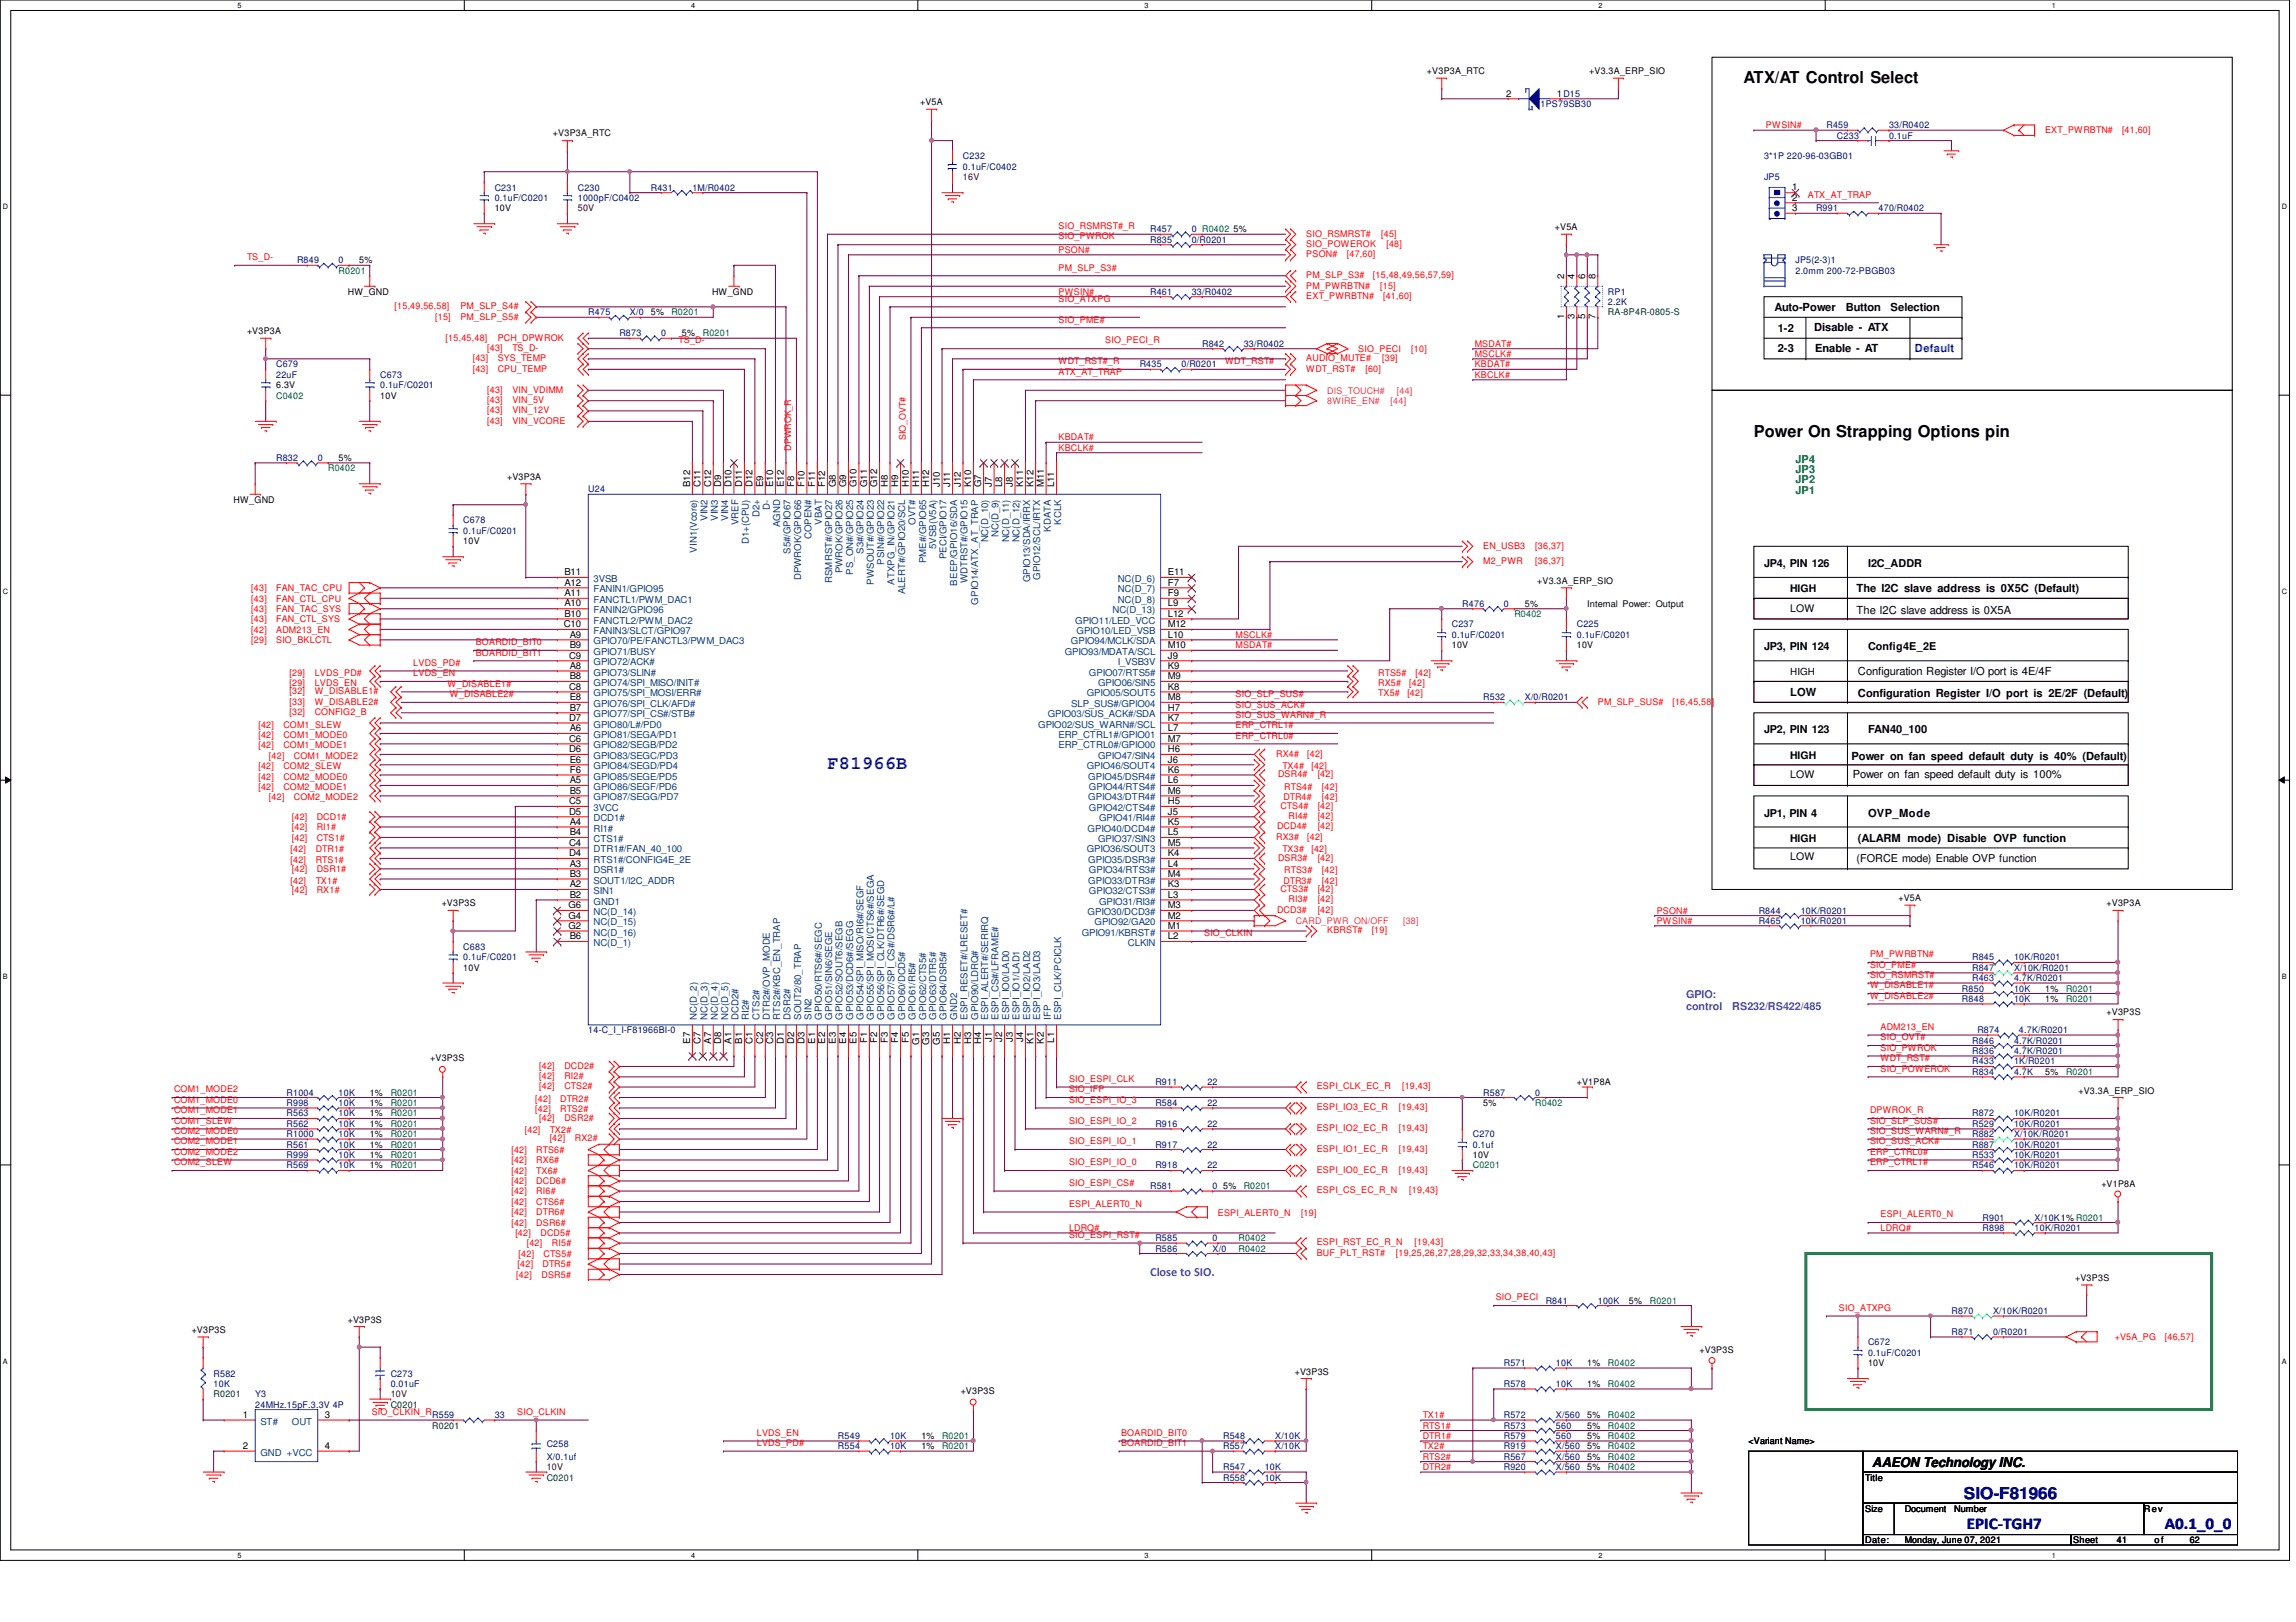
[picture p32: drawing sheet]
<svg xmlns="http://www.w3.org/2000/svg" width="297mm" height="210mm" viewBox="0 0 297 210" stroke-linecap="round" stroke-linejoin="round" font-family="sans-serif">
<defs><g id="words">
<text font-size="2.4" fill="#00f" x="107.1" y="99.6">F81966B</text>
<g font-size="2.1">
<text x="225.5" y="10.8">ATX/AT Control Select</text>
<text x="226.9" y="56.5">Power On Strapping Options pin</text>
</g>
<g font-size="2.1" fill="#00f">
<text x="254.1" y="194">SIO-F81966</text>
<text x="254.5" y="197.9">EPIC-TGH7</text>
<text x="280.1" y="197.9">A0.1_0_0</text>
</g>
<text font-size="1.7" x="242.2" y="189.8">AAEON Technology INC.</text>
<text font-size="1.6" fill="#8000ff" x="148.8" y="165.1">Close to SIO.</text>
<g font-size="1.4">
<text x="229.6" y="40.3">Auto-Power</text>
<text x="238.8" y="40.3">Button</text>
<text x="244.6" y="40.3">Selection</text>
<text x="230" y="43">1-2</text>
<text x="230" y="45.5">2-3</text>
<text x="234.7" y="42.8">Disable - ATX</text>
<text x="234.8" y="45.5">Enable - AT</text>
<text x="228.2" y="73.4">JP4, PIN 126</text>
<text x="231.6" y="76.7">HIGH</text>
<text x="240.2" y="76.6">The I2C slave address is 0X5C (Default)</text>
<text x="241.7" y="73.4">I2C_ADDR</text>
<text x="231.6" y="79.2">LOW</text>
<text x="240.2" y="79.5">The I2C slave address is 0X5A</text>
<text x="228.2" y="84.1">JP3, PIN 124</text>
<text x="240.4" y="87.4">Configuration Register I/O port is 4E/4F</text>
<text x="241.7" y="84.1">Config4E_2E</text>
<text x="228.2" y="94.9">JP2, PIN 123</text>
<text x="231.6" y="90.1">LOW</text>
<text x="240.4" y="90.2">Configuration Register I/O port is 2E/2F (Default)</text>
<text x="241.7" y="94.9">FAN40_100</text>
<text x="231.6" y="100.7">LOW</text>
<text x="231.6" y="98.2">HIGH</text>
<text x="239.5" y="98.3">Power on fan speed default duty is 40% (Default)</text>
<text x="239.7" y="100.7">Power on fan speed default duty is 100%</text>
<text x="228.2" y="105.7">JP1, PIN 4</text>
<text x="241.7" y="105.7">OVP_Mode</text>
<text x="231.6" y="109">HIGH</text>
<text x="231.6" y="111.3">LOW</text>
<text x="240.2" y="111.6">(FORCE mode) Enable OVP function</text>
<text x="240.4" y="108.9">(ALARM mode) Disable OVP function</text>
</g>
<text font-size="1.4" fill="#00f" x="247.7" y="45.5">Default</text>
<g font-size="1.4" fill="#008000">
<text x="232.3" y="59.9">JP4</text>
<text x="232.3" y="61.2">JP3</text>
<text x="232.3" y="63.9">JP1</text>
<text x="232.3" y="62.6">JP2</text>
</g>
<g font-size="1.4" fill="#8000ff">
<text x="218.1" y="129.2">GPIO:</text>
<text x="218.1" y="130.6">control</text>
<text x="224.1" y="130.6">RS232/RS422/485</text>
</g>
<text font-size="1.3" x="231.6" y="87.3">HIGH</text>
<g font-size="1.2">
<text x="184.6" y="9.6">+V3P3A_RTC</text>
<text x="205.6" y="9.6">+V3.3A_ERP_SIO</text>
<text x="71.5" y="17.7">+V3P3A_RTC</text>
<text x="119" y="13.6">+V5A</text>
<text x="194.9" y="12.5">2</text>
<text x="201.4" y="12.5">1D15</text>
<text x="64" y="27.3">10V</text>
<text x="201.2" y="29.8">+V5A</text>
<text x="231.9" y="24.6">1</text>
<text x="231.9" y="26">2</text>
<text x="231.9" y="27.3">3</text>
<text x="46.5" y="34.1">5%</text>
<text x="159.6" y="30.1">5%</text>
<text x="45" y="38.1">HW_GND</text>
<text x="84.2" y="40.8">5%</text>
<text x="92.1" y="38.1">HW_GND</text>
<text x="202.4" y="41.3" transform="rotate(-90 202.4 41.3)">1</text>
<text x="202.4" y="36.1" transform="rotate(-90 202.4 36.1)">2</text>
<text x="203.7" y="41.3" transform="rotate(-90 203.7 41.3)">3</text>
<text x="203.7" y="36.1" transform="rotate(-90 203.7 36.1)">4</text>
<text x="205.1" y="41.3" transform="rotate(-90 205.1 41.3)">5</text>
<text x="205.1" y="36.1" transform="rotate(-90 205.1 36.1)">6</text>
<text x="206.4" y="41.3" transform="rotate(-90 206.4 41.3)">7</text>
<text x="206.4" y="36.1" transform="rotate(-90 206.4 36.1)">8</text>
<text x="32" y="43.3">+V3P3A</text>
<text x="88.2" y="43.5">5%</text>
<text x="35.7" y="50.2">6.3V</text>
<text x="49.2" y="51.6">10V</text>
<text x="43.8" y="59.7">5%</text>
<text x="30.2" y="65.1">HW_GND</text>
<text x="65.6" y="62.1">+V3P3A</text>
<text x="89.3" y="63" transform="rotate(-90 89.3 63)">B12</text>
<text x="90.6" y="63" transform="rotate(-90 90.6 63)">C11</text>
<text x="92" y="63" transform="rotate(-90 92 63)">C12</text>
<text x="93.3" y="63" transform="rotate(-90 93.3 63)">D9</text>
<text x="94.7" y="63" transform="rotate(-90 94.7 63)">D10</text>
<text x="96" y="63" transform="rotate(-90 96 63)">D11</text>
<text x="97.4" y="63" transform="rotate(-90 97.4 63)">D12</text>
<text x="98.7" y="63" transform="rotate(-90 98.7 63)">E9</text>
<text x="100" y="63" transform="rotate(-90 100 63)">E10</text>
<text x="101.4" y="63" transform="rotate(-90 101.4 63)">E12</text>
<text x="102.7" y="63" transform="rotate(-90 102.7 63)">F8</text>
<text x="104.1" y="63" transform="rotate(-90 104.1 63)">F10</text>
<text x="105.4" y="63" transform="rotate(-90 105.4 63)">F11</text>
<text x="106.8" y="63" transform="rotate(-90 106.8 63)">F12</text>
<text x="108.1" y="63" transform="rotate(-90 108.1 63)">G8</text>
<text x="109.5" y="63" transform="rotate(-90 109.5 63)">G9</text>
<text x="110.8" y="63" transform="rotate(-90 110.8 63)">G10</text>
<text x="112.2" y="63" transform="rotate(-90 112.2 63)">G11</text>
<text x="113.5" y="63" transform="rotate(-90 113.5 63)">G12</text>
<text x="114.8" y="63" transform="rotate(-90 114.8 63)">H8</text>
<text x="116.2" y="63" transform="rotate(-90 116.2 63)">H9</text>
<text x="117.6" y="63" transform="rotate(-90 117.6 63)">H10</text>
<text x="118.9" y="63" transform="rotate(-90 118.9 63)">H11</text>
<text x="120.2" y="63" transform="rotate(-90 120.2 63)">H12</text>
<text x="121.6" y="63" transform="rotate(-90 121.6 63)">J10</text>
<text x="122.9" y="63" transform="rotate(-90 122.9 63)">J11</text>
<text x="124.3" y="63" transform="rotate(-90 124.3 63)">J12</text>
<text x="125.6" y="63" transform="rotate(-90 125.6 63)">K10</text>
<text x="127" y="63" transform="rotate(-90 127 63)">G7</text>
<text x="128.3" y="63" transform="rotate(-90 128.3 63)">J7</text>
<text x="129.7" y="63" transform="rotate(-90 129.7 63)">L8</text>
<text x="131" y="63" transform="rotate(-90 131 63)">J8</text>
<text x="132.4" y="63" transform="rotate(-90 132.4 63)">K11</text>
<text x="133.7" y="63" transform="rotate(-90 133.7 63)">K12</text>
<text x="135" y="63" transform="rotate(-90 135 63)">M11</text>
<text x="136.4" y="63" transform="rotate(-90 136.4 63)">L11</text>
<text x="59.9" y="70.4">10V</text>
<text x="73" y="74.4">B11</text>
<text x="73" y="75.8">A12</text>
<text x="73" y="77.1">A11</text>
<text x="151.1" y="77.1">F9</text>
<text x="151.1" y="75.8">F7</text>
<text x="151.1" y="74.4">E11</text>
<text x="198.9" y="75.6">+V3.3A_ERP_SIO</text>
<text x="72.9" y="81.2">C10</text>
<text x="73" y="78.5">A10</text>
<text x="73" y="79.8">B10</text>
<text x="73.7" y="82.5">A9</text>
<text x="73.7" y="83.9">B9</text>
<text x="151.1" y="83.9">M10</text>
<text x="151.1" y="82.5">L10</text>
<text x="151.1" y="81.2">M12</text>
<text x="151.1" y="79.8">L12</text>
<text x="151.1" y="78.5">L9</text>
<text x="187.8" y="83.9">10V</text>
<text x="197.3" y="78.5">5%</text>
<text x="204" y="83.9">10V</text>
<text x="205.4" y="78.5">Internal Power: Output</text>
<text x="73.6" y="85.2">C9</text>
<text x="73.6" y="89.2">C8</text>
<text x="73.7" y="86.5">A8</text>
<text x="73.7" y="87.9">B8</text>
<text x="151.1" y="89.2">K8</text>
<text x="151.1" y="87.9">M9</text>
<text x="151.1" y="86.5">K9</text>
<text x="151.1" y="85.2">J9</text>
<text x="73.6" y="93.3">D7</text>
<text x="73.6" y="96">C6</text>
<text x="73.7" y="90.6">E8</text>
<text x="73.7" y="91.9">B7</text>
<text x="73.7" y="94.6">A6</text>
<text x="151.1" y="96">M7</text>
<text x="151.1" y="94.6">L7</text>
<text x="151.1" y="93.3">K7</text>
<text x="151.1" y="91.9">H7</text>
<text x="151.1" y="90.6">M8</text>
<text x="73.6" y="97.3">D6</text>
<text x="73.7" y="98.7">E6</text>
<text x="73.7" y="101.3">A5</text>
<text x="73.7" y="100">F6</text>
<text x="151.1" y="101.3">L6</text>
<text x="151.1" y="100">K6</text>
<text x="151.1" y="98.7">J6</text>
<text x="151.1" y="97.3">H6</text>
<text x="73.6" y="104.1">C5</text>
<text x="73.6" y="105.4">D5</text>
<text x="73.7" y="102.7">B5</text>
<text x="73.7" y="106.7">A4</text>
<text x="151.1" y="106.7">K5</text>
<text x="151.1" y="105.4">J5</text>
<text x="151.1" y="104.1">H5</text>
<text x="151.1" y="102.7">M6</text>
<text x="73.6" y="109.4">C4</text>
<text x="73.6" y="110.8">D4</text>
<text x="73.7" y="108.1">B4</text>
<text x="73.7" y="112.1">A3</text>
<text x="73.7" y="113.5">B3</text>
<text x="151.1" y="113.5">M4</text>
<text x="151.1" y="112.1">L4</text>
<text x="151.1" y="110.8">K4</text>
<text x="151.1" y="109.4">M5</text>
<text x="151.1" y="108.1">L5</text>
<text x="57.1" y="117.3">+V3P3S</text>
<text x="73.5" y="117.5">G6</text>
<text x="73.5" y="118.9">G4</text>
<text x="73.7" y="114.8">A2</text>
<text x="73.7" y="116.2">B2</text>
<text x="151.1" y="118.9">M2</text>
<text x="151.1" y="117.5">M3</text>
<text x="151.1" y="116.2">L3</text>
<text x="151.1" y="114.8">K3</text>
<text x="245.6" y="116.6">+V5A</text>
<text x="272.5" y="117.3">+V3P3A</text>
<text x="59.9" y="125.6">10V</text>
<text x="73.5" y="120.2">G2</text>
<text x="73.7" y="121.5">B6</text>
<text x="151.1" y="121.5">L2</text>
<text x="151.1" y="120.2">M1</text>
<text x="264.6" y="129.7">1%</text>
<text x="264.6" y="128.3">1%</text>
<text x="272.5" y="131.4">+V3P3S</text>
<text x="55.7" y="137.3">+V3P3S</text>
<text x="89.3" y="135.1" transform="rotate(-90 89.3 135.1)">E7</text>
<text x="90.6" y="135.1" transform="rotate(-90 90.6 135.1)">C7</text>
<text x="92" y="135.1" transform="rotate(-90 92 135.1)">A7</text>
<text x="93.3" y="135.1" transform="rotate(-90 93.3 135.1)">D8</text>
<text x="94.7" y="135.1" transform="rotate(-90 94.7 135.1)">A1</text>
<text x="96" y="135.1" transform="rotate(-90 96 135.1)">B1</text>
<text x="97.4" y="135.1" transform="rotate(-90 97.4 135.1)">C1</text>
<text x="98.7" y="135.1" transform="rotate(-90 98.7 135.1)">C2</text>
<text x="100" y="135.1" transform="rotate(-90 100 135.1)">C3</text>
<text x="101.4" y="135.1" transform="rotate(-90 101.4 135.1)">D1</text>
<text x="102.7" y="135.1" transform="rotate(-90 102.7 135.1)">D2</text>
<text x="104.1" y="135.1" transform="rotate(-90 104.1 135.1)">D3</text>
<text x="105.4" y="135.1" transform="rotate(-90 105.4 135.1)">E1</text>
<text x="106.8" y="135.1" transform="rotate(-90 106.8 135.1)">E2</text>
<text x="108.1" y="135.1" transform="rotate(-90 108.1 135.1)">E3</text>
<text x="109.5" y="135.1" transform="rotate(-90 109.5 135.1)">E4</text>
<text x="110.8" y="135.1" transform="rotate(-90 110.8 135.1)">E5</text>
<text x="112.2" y="135" transform="rotate(-90 112.2 135)">F1</text>
<text x="113.5" y="135" transform="rotate(-90 113.5 135)">F2</text>
<text x="114.8" y="135" transform="rotate(-90 114.8 135)">F3</text>
<text x="116.2" y="135" transform="rotate(-90 116.2 135)">F4</text>
<text x="117.6" y="135" transform="rotate(-90 117.6 135)">F5</text>
<text x="118.9" y="135.2" transform="rotate(-90 118.9 135.2)">G1</text>
<text x="120.2" y="135.2" transform="rotate(-90 120.2 135.2)">G3</text>
<text x="121.6" y="135.2" transform="rotate(-90 121.6 135.2)">G5</text>
<text x="122.9" y="135.1" transform="rotate(-90 122.9 135.1)">H1</text>
<text x="124.3" y="135.1" transform="rotate(-90 124.3 135.1)">H2</text>
<text x="125.6" y="135.1" transform="rotate(-90 125.6 135.1)">H3</text>
<text x="127" y="135.1" transform="rotate(-90 127 135.1)">H4</text>
<text x="128.3" y="134.9" transform="rotate(-90 128.3 134.9)">J1</text>
<text x="129.7" y="134.9" transform="rotate(-90 129.7 134.9)">J2</text>
<text x="131" y="134.9" transform="rotate(-90 131 134.9)">J3</text>
<text x="132.4" y="134.9" transform="rotate(-90 132.4 134.9)">J4</text>
<text x="133.7" y="135.1" transform="rotate(-90 133.7 135.1)">K1</text>
<text x="135" y="135.1" transform="rotate(-90 135 135.1)">K2</text>
<text x="136.4" y="134.9" transform="rotate(-90 136.4 134.9)">L1</text>
<text x="47.8" y="143.1">1%</text>
<text x="47.8" y="141.8">1%</text>
<text x="191.9" y="143.1">5%</text>
<text x="204" y="140.5">+V1P8A</text>
<text x="264.6" y="139.1">5%</text>
<text x="268.9" y="141.5">+V3.3A_ERP_SIO</text>
<text x="47.8" y="147.2">1%</text>
<text x="47.8" y="148.5">1%</text>
<text x="47.8" y="149.9">1%</text>
<text x="47.8" y="144.5">1%</text>
<text x="47.8" y="145.8">1%</text>
<text x="190.5" y="149.9">10V</text>
<text x="47.8" y="151.2">1%</text>
<text x="158.2" y="153.9">5%</text>
<text x="271.9" y="153.6">+V1P8A</text>
<text x="268.5" y="165.7">+V3P3S</text>
<text x="24.8" y="172.5">+V3P3S</text>
<text x="45" y="171.2">+V3P3S</text>
<text x="210.7" y="168.7">5%</text>
<text x="167.5" y="177.9">+V3P3S</text>
<text x="205.4" y="179.5">1%</text>
<text x="205.4" y="176.8">1%</text>
<text x="219.9" y="175">+V3P3S</text>
<text x="241.7" y="176.8">10V</text>
<text x="31.4" y="183.5">1</text>
<text x="42" y="183.5">3</text>
<text x="124.3" y="180.4">+V3P3S</text>
<text x="205.4" y="183.5">5%</text>
<text x="205.4" y="184.9">5%</text>
<text x="31.4" y="187.5">2</text>
<text x="42" y="187.5">4</text>
<text x="119.2" y="186.2">1%</text>
<text x="119.2" y="187.6">1%</text>
<text x="205.4" y="188.9">5%</text>
<text x="205.4" y="190.2">5%</text>
<text x="205.4" y="186.2">5%</text>
<text x="205.4" y="187.6">5%</text>
<text x="226.2" y="186.9">&lt;Variant Name&gt;</text>
<text x="241.3" y="191.6">Title</text>
<text x="241.3" y="195.6">Size</text>
<text x="246.4" y="195.6">Document</text>
<text x="252.8" y="195.6">Number</text>
<text x="277.4" y="195.6">Rev</text>
<text x="241.3" y="199.7">Date:</text>
<text x="246.4" y="199.7">Monday, June 07, 2021</text>
<text x="268.2" y="199.7">Sheet</text>
<text x="273.9" y="199.7">41</text>
<text x="278.7" y="199.7">o f</text>
<text x="283.3" y="199.7">62</text>
</g>
<g font-size="1.2" fill="#000080">
<text x="199.3" y="13.9">1PS79SB30</text>
<text x="236.3" y="16.6">R459</text>
<text x="237.7" y="17.9">C233</text>
<text x="244.4" y="16.6">33/R0402</text>
<text x="244.4" y="17.9">0.1uF</text>
<text x="124.6" y="20.6">C232</text>
<text x="124.6" y="22">0.1uF/C0402</text>
<text x="228.2" y="23.3">JP5</text>
<text x="228.2" y="20.6">3*1P 220-96-03GB01</text>
<text x="64" y="24.7">C231</text>
<text x="64" y="26">0.1uF/C0201</text>
<text x="74.8" y="24.7">C230</text>
<text x="74.8" y="26">1000pF/C0402</text>
<text x="84.2" y="24.7">R431</text>
<text x="89.6" y="24.7">1M/R0402</text>
<text x="234.9" y="27.3">R991</text>
<text x="243" y="27.3">470/R0402</text>
<text x="38.4" y="34.1">R849</text>
<text x="43.8" y="34.1">0</text>
<text x="148.8" y="30.1">R457</text>
<text x="148.8" y="31.4">R835</text>
<text x="154.2" y="30.1">0 R0402</text>
<text x="154.2" y="31.4">0/R0201</text>
<text x="232.3" y="34.1">JP5(2-3)1</text>
<text x="232.3" y="35.4">2.0mm 200-72-PBGB03</text>
<text x="76.1" y="40.8">R475</text>
<text x="81.5" y="40.8">X/0</text>
<text x="148.8" y="38.1">R461</text>
<text x="154.2" y="38.1">33/R0402</text>
<text x="208" y="38.1">RP1</text>
<text x="208" y="39.5">2.2K</text>
<text x="35.7" y="47.5">C679</text>
<text x="80.1" y="43.5">R873</text>
<text x="85.6" y="43.5">0</text>
<text x="147.4" y="47.5">R435</text>
<text x="152.9" y="47.5">0/R0201</text>
<text x="155.5" y="44.9">R842</text>
<text x="160.9" y="44.9">33/R0402</text>
<text x="35.7" y="48.9">22uF</text>
<text x="49.2" y="48.9">C673</text>
<text x="49.2" y="50.2">0.1uF/C0201</text>
<text x="35.7" y="59.7">R832</text>
<text x="41.1" y="59.7">0</text>
<text x="76.1" y="63.7">U24</text>
<text x="59.9" y="67.7">C678</text>
<text x="59.9" y="69.1">0.1uF/C0201</text>
<text x="187.8" y="81.2">C237</text>
<text x="187.8" y="82.5">0.1uF/C0201</text>
<text x="189.2" y="78.5">R476</text>
<text x="194.6" y="78.5">0</text>
<text x="204" y="81.2">C225</text>
<text x="204" y="82.5">0.1uF/C0201</text>
<text x="191.9" y="90.6">R532</text>
<text x="197.3" y="90.6">X/0/R0201</text>
<text x="227.5" y="118.2">R844</text>
<text x="227.5" y="119.6">R465</text>
<text x="233" y="118.2">10K/R0201</text>
<text x="233" y="119.6">10K/R0201</text>
<text x="59.9" y="122.9">C683</text>
<text x="59.9" y="124.3">0.1uF/C0201</text>
<text x="255.1" y="124.3">R845</text>
<text x="255.1" y="125.6">R847</text>
<text x="260.6" y="124.3">10K/R0201</text>
<text x="260.6" y="125.6">X/10K/R0201</text>
<text x="253.8" y="129.7">R848</text>
<text x="253.8" y="128.3">R850</text>
<text x="255.1" y="127">R463</text>
<text x="260.6" y="129.7">10K</text>
<text x="260.6" y="127">4.7K/R0201</text>
<text x="260.6" y="128.3">10K</text>
<text x="76.1" y="133.7">14-C_I_I-F81966BI-0</text>
<text x="255.1" y="135">R846</text>
<text x="255.1" y="136.4">R836</text>
<text x="255.1" y="137.8">R433</text>
<text x="255.8" y="133.7">R874</text>
<text x="260.6" y="135">4.7K/R0201</text>
<text x="260.6" y="136.4">4.7K/R0201</text>
<text x="260.6" y="137.8">1K/R0201</text>
<text x="261.2" y="133.7">4.7K/R0201</text>
<text x="37.1" y="143.1">R998</text>
<text x="37.1" y="141.8">R1004</text>
<text x="43.8" y="143.1">10K</text>
<text x="43.8" y="141.8">10K</text>
<text x="149.5" y="140.5">R911</text>
<text x="149.5" y="143.1">R584</text>
<text x="156.2" y="140.5">22</text>
<text x="156.2" y="143.1">22</text>
<text x="191.9" y="141.8">R587</text>
<text x="198.6" y="141.8">0</text>
<text x="255.1" y="139.1">R834</text>
<text x="260.6" y="139.1">4.7K</text>
<text x="37.1" y="147.2">R1000</text>
<text x="37.1" y="148.5">R561</text>
<text x="37.1" y="149.9">R999</text>
<text x="37.1" y="144.5">R563</text>
<text x="37.1" y="145.8">R562</text>
<text x="43.8" y="148.5">10K</text>
<text x="43.8" y="149.9">10K</text>
<text x="43.8" y="144.5">10K</text>
<text x="43.8" y="145.8">10K</text>
<text x="43.8" y="147.2">10K</text>
<text x="149.5" y="145.8">R916</text>
<text x="149.5" y="148.5">R917</text>
<text x="156.2" y="145.8">22</text>
<text x="156.2" y="148.5">22</text>
<text x="190.5" y="147.2">C270</text>
<text x="190.5" y="148.5">0.1uf</text>
<text x="255.1" y="145.8">R529</text>
<text x="255.1" y="147.2">R882</text>
<text x="255.1" y="148.5">R887</text>
<text x="255.1" y="149.9">R533</text>
<text x="255.1" y="144.5">R872</text>
<text x="260.6" y="145.8">10K/R0201</text>
<text x="260.6" y="147.2">X/10K/R0201</text>
<text x="260.6" y="148.5">10K/R0201</text>
<text x="260.6" y="149.9">10K/R0201</text>
<text x="260.6" y="144.5">10K/R0201</text>
<text x="37.1" y="151.2">R569</text>
<text x="43.8" y="151.2">10K</text>
<text x="148.8" y="153.9">R581</text>
<text x="149.5" y="151.2">R918</text>
<text x="156.2" y="151.2">22</text>
<text x="156.9" y="153.9">0</text>
<text x="255.1" y="151.2">R546</text>
<text x="260.6" y="151.2">10K/R0201</text>
<text x="149.5" y="160.7">R585</text>
<text x="149.5" y="162">R586</text>
<text x="156.9" y="160.7">0</text>
<text x="156.9" y="162">X/0</text>
<text x="256.5" y="159.3">R898</text>
<text x="256.5" y="157.9">R901</text>
<text x="263.2" y="159.3">10K/R0201</text>
<text x="263.2" y="157.9">X/10K1% R0201</text>
<text x="200" y="168.7">R841</text>
<text x="206.7" y="168.7">100K</text>
<text x="252.5" y="170.1">R870</text>
<text x="252.5" y="172.8">R871</text>
<text x="257.8" y="170.1">X/10K/R0201</text>
<text x="257.8" y="172.8">0/R0201</text>
<text x="27.6" y="178.1">R582</text>
<text x="27.6" y="179.5">10K</text>
<text x="50.5" y="178.1">C273</text>
<text x="50.5" y="179.5">0.01uF</text>
<text x="194.6" y="179.5">R578</text>
<text x="194.6" y="176.8">R571</text>
<text x="201.3" y="179.5">10K</text>
<text x="201.3" y="176.8">10K</text>
<text x="241.7" y="174.1">C672</text>
<text x="241.7" y="175.4">0.1uF/C0201</text>
<text x="33" y="180.8">Y3</text>
<text x="33" y="182.2">24MHz.15pF.3.3V 4P</text>
<text x="55.9" y="183.5">R559</text>
<text x="64" y="183.5">33</text>
<text x="194.6" y="183.5">R572</text>
<text x="194.6" y="184.9">R573</text>
<text x="201.3" y="183.5">X/560</text>
<text x="201.3" y="184.9">560</text>
<text x="70.7" y="187.3">C258</text>
<text x="70.7" y="188.9">X/0.1uf</text>
<text x="108.4" y="186.2">R549</text>
<text x="108.4" y="187.6">R554</text>
<text x="115.1" y="186.2">10K</text>
<text x="115.1" y="187.6">10K</text>
<text x="158.2" y="187.6">R557</text>
<text x="158.2" y="186.2">R548</text>
<text x="158.2" y="190.2">R547</text>
<text x="158.2" y="191.6">R558</text>
<text x="163.6" y="190.2">10K</text>
<text x="163.6" y="191.6">10K</text>
<text x="165" y="187.6">X/10K</text>
<text x="165" y="186.2">X/10K</text>
<text x="194.6" y="188.9">R567</text>
<text x="194.6" y="190.2">R920</text>
<text x="194.6" y="186.2">R579</text>
<text x="194.6" y="187.6">R919</text>
<text x="201.3" y="188.9">X/560</text>
<text x="201.3" y="190.2">X/560</text>
<text x="201.3" y="186.2">560</text>
<text x="201.3" y="187.6">X/560</text>
</g>
<g font-size="1.2" fill="#f00">
<text x="228.5" y="16.6">PWSIN#</text>
<text x="264.6" y="17.3">EXT_PWRBTN#</text>
<text x="274.5" y="17.3">[41,60]</text>
<text x="136.9" y="29.6">SIO_RSMRST#_R</text>
<text x="233.9" y="25.6">ATX_AT_TRAP</text>
<text x="32" y="33.7">TS_D-</text>
<text x="136.9" y="31">SIO_PWROK</text>
<text x="136.9" y="32.7">PSON#</text>
<text x="136.9" y="35">PM_SLP_S3#</text>
<text x="169" y="30.6">SIO_RSMRST#</text>
<text x="169" y="31.9">SIO_POWEROK</text>
<text x="169" y="33.3">PSON#</text>
<text x="169" y="36">PM_SLP_S3#</text>
<text x="174.2" y="33.3">[47,60]</text>
<text x="177.6" y="36">[15,48,49,56,57,59]</text>
<text x="178.7" y="30.6">[45]</text>
<text x="179.4" y="31.9">[48]</text>
<text x="51.1" y="40">[15,49,56,58]</text>
<text x="56.3" y="41.4">[15]</text>
<text x="59.6" y="40">PM_SLP_S4#</text>
<text x="59.6" y="41.4">PM_SLP_S5#</text>
<text x="136.9" y="38.1">PWSIN#</text>
<text x="136.9" y="39">SIO_ATXPG</text>
<text x="136.9" y="41.7">SIO_PME#</text>
<text x="169" y="37.3">PM_PWRBTN#</text>
<text x="169" y="38.7">EXT_PWRBTN#</text>
<text x="178.6" y="37.3">[15]</text>
<text x="178.9" y="38.7">[41,60]</text>
<text x="57.7" y="44.1">[15,45,48]</text>
<text x="61.2" y="46.7">[43]</text>
<text x="63" y="45.4">[43]</text>
<text x="64.4" y="44.1">PCH_DPWROK</text>
<text x="64.4" y="46.7">SYS_TEMP</text>
<text x="66.3" y="45.4">TS_D-</text>
<text x="87.8" y="44.4">TS_D-</text>
<text x="136.9" y="47.1">WDT_RST#_R</text>
<text x="143" y="44.4">SIO_PECI_R</text>
<text x="158.5" y="47.1">WDT_RST#</text>
<text x="169" y="46.7">AUDIO_MUTE#</text>
<text x="175.7" y="45.6">SIO_PECI</text>
<text x="178.8" y="46.7">[39]</text>
<text x="182.6" y="45.6">[10]</text>
<text x="190.8" y="44.9">MSDAT#</text>
<text x="190.8" y="47.5">KBDAT#</text>
<text x="190.8" y="46.2">MSCLK#</text>
<text x="61.2" y="48.1">[43]</text>
<text x="63" y="50.8">[43]</text>
<text x="63" y="52.1">[43]</text>
<text x="63" y="53.5">[43]</text>
<text x="64.4" y="48.1">CPU_TEMP</text>
<text x="66.3" y="50.8">VIN_VDIMM</text>
<text x="66.3" y="52.1">VIN_5V</text>
<text x="66.3" y="53.5">VIN_12V</text>
<text x="136.9" y="48.5">ATX_AT_TRAP</text>
<text x="169" y="48.1">WDT_RST#</text>
<text x="176.7" y="48.1">[60]</text>
<text x="190.8" y="48.9">KBCLK#</text>
<text x="63" y="54.8">[43]</text>
<text x="66.3" y="54.8">VIN_VCORE</text>
<text x="102.4" y="58.3" transform="rotate(-90 102.4 58.3)">DPWROK_R</text>
<text x="117.2" y="57" transform="rotate(-90 117.2 57)">SIO_OVT#</text>
<text x="136.9" y="57">KBDAT#</text>
<text x="136.9" y="58.3">KBCLK#</text>
<text x="191.9" y="71">EN_USB3</text>
<text x="198.6" y="71">[36,37]</text>
<text x="32.5" y="77.9">[43]</text>
<text x="32.5" y="76.5">[43]</text>
<text x="35.7" y="77.9">FAN_CTL_CPU</text>
<text x="35.7" y="76.5">FAN_TAC_CPU</text>
<text x="191.9" y="73">M2_PWR</text>
<text x="198.6" y="73">[36,37]</text>
<text x="32.5" y="83.2">[29]</text>
<text x="32.5" y="80.5">[43]</text>
<text x="32.5" y="79.2">[43]</text>
<text x="32.5" y="81.9">[42]</text>
<text x="35.7" y="83.2">SIO_BKLCTL</text>
<text x="35.7" y="80.5">FAN_CTL_SYS</text>
<text x="35.7" y="79.2">FAN_TAC_SYS</text>
<text x="35.7" y="81.9">ADM213_EN</text>
<text x="61.5" y="83.5">BOARDID_BIT0</text>
<text x="159.8" y="83.9">MSDAT#</text>
<text x="159.8" y="82.5">MSCLK#</text>
<text x="37.5" y="87.4">[29]</text>
<text x="37.5" y="88.7">[29]</text>
<text x="37.5" y="89.8">[32]</text>
<text x="40.7" y="87.4">LVDS_PD#</text>
<text x="40.7" y="88.7">LVDS_EN</text>
<text x="40.7" y="89.8">W_DISABLE1#</text>
<text x="53.5" y="86.1">LVDS_PD#</text>
<text x="53.5" y="87.5">LVDS_EN</text>
<text x="57.9" y="88.9">W_DISABLE1#</text>
<text x="61.5" y="84.8">BOARDID_BIT1</text>
<text x="178.3" y="87.4">RTS5#</text>
<text x="178.3" y="88.7">RX5#</text>
<text x="182.3" y="88.7">[42]</text>
<text x="183.1" y="87.4">[42]</text>
<text x="33.4" y="94.1">[42]</text>
<text x="33.4" y="95.5">[42]</text>
<text x="36.7" y="94.1">COM1_SLEW</text>
<text x="36.7" y="95.5">COM1_MODE0</text>
<text x="37.5" y="91.2">[33]</text>
<text x="37.5" y="92.5">[32]</text>
<text x="40.7" y="91.2">W_DISABLE2#</text>
<text x="40.7" y="92.5">CONFIG2_B</text>
<text x="58.2" y="90.2">W_DISABLE2#</text>
<text x="159.8" y="90.2">SIO_SLP_SUS#</text>
<text x="159.8" y="91.6">SIO_SUS_ACK#</text>
<text x="159.8" y="92.9">SIO_SUS_WARN#_R</text>
<text x="159.8" y="95.6">ERP_CTRL0#</text>
<text x="159.8" y="94.2">ERP_CTRL1#</text>
<text x="178.3" y="90.1">TX5#</text>
<text x="182.1" y="90.1">[42]</text>
<text x="206.7" y="91.2">PM_SLP_SUS#</text>
<text x="216.4" y="91.2">[16,45,58]</text>
<text x="33.4" y="96.8">[42]</text>
<text x="33.4" y="99.5">[42]</text>
<text x="33.4" y="100.9">[42]</text>
<text x="34.8" y="98.2">[42]</text>
<text x="36.7" y="96.8">COM1_MODE1</text>
<text x="36.7" y="99.5">COM2_SLEW</text>
<text x="36.7" y="100.9">COM2_MODE0</text>
<text x="38" y="98.2">COM1_MODE2</text>
<text x="165.1" y="97.9">RX4#</text>
<text x="165.4" y="100.6">DSR4#</text>
<text x="165.9" y="99.5">TX4#</text>
<text x="169.1" y="97.9">[42]</text>
<text x="169.7" y="99.5">[42]</text>
<text x="170.5" y="100.6">[42]</text>
<text x="33.4" y="102.2">[42]</text>
<text x="34.8" y="103.5">[42]</text>
<text x="36.7" y="102.2">COM2_MODE1</text>
<text x="37.8" y="106.1">[42]</text>
<text x="37.8" y="107.4">[42]</text>
<text x="38" y="103.5">COM2_MODE2</text>
<text x="41" y="107.4">RI1#</text>
<text x="41" y="106.1">DCD1#</text>
<text x="165.2" y="107.3">DCD4#</text>
<text x="165.6" y="104.6">CTS4#</text>
<text x="166" y="103.5">DTR4#</text>
<text x="166.2" y="102.2">RTS4#</text>
<text x="166.7" y="106">RI4#</text>
<text x="170.5" y="104.6">[42]</text>
<text x="170.5" y="107.3">[42]</text>
<text x="170.5" y="106">[42]</text>
<text x="171" y="103.5">[42]</text>
<text x="171" y="102.2">[42]</text>
<text x="37.6" y="110.3">[42]</text>
<text x="37.6" y="111.6">[42]</text>
<text x="37.8" y="108.8">[42]</text>
<text x="37.8" y="112.9">[42]</text>
<text x="40.8" y="110.3">DTR1#</text>
<text x="40.8" y="111.6">RTS1#</text>
<text x="41" y="108.8">CTS1#</text>
<text x="41" y="112.9">DSR1#</text>
<text x="165.1" y="108.7">RX3#</text>
<text x="165.4" y="111.4">DSR3#</text>
<text x="165.9" y="110.3">TX3#</text>
<text x="166.2" y="113">RTS3#</text>
<text x="169.1" y="108.7">[42]</text>
<text x="169.7" y="110.3">[42]</text>
<text x="170.5" y="111.4">[42]</text>
<text x="171" y="113">[42]</text>
<text x="37.6" y="114.3">[42]</text>
<text x="37.8" y="115.5">[42]</text>
<text x="40.8" y="114.3">TX1#</text>
<text x="41" y="115.5">RX1#</text>
<text x="165.2" y="118.1">DCD3#</text>
<text x="165.6" y="115.4">CTS3#</text>
<text x="166" y="114.3">DTR3#</text>
<text x="166.7" y="116.8">RI3#</text>
<text x="170.5" y="115.4">[42]</text>
<text x="170.5" y="116.8">[42]</text>
<text x="170.5" y="118.1">[42]</text>
<text x="171" y="114.3">[42]</text>
<text x="214.3" y="118.2">PSON#</text>
<text x="214.3" y="119.5">PWSIN#</text>
<text x="155.8" y="121.2">SIO_CLKIN</text>
<text x="171.7" y="120.8">KBRST#</text>
<text x="177.5" y="120.8">[19]</text>
<text x="241.9" y="123.9">PM_PWRBTN#</text>
<text x="241.9" y="125.2">SIO_PME#</text>
<text x="241.9" y="126.5">SIO_RSMRST#</text>
<text x="241.9" y="127.9">W_DISABLE1#</text>
<text x="241.9" y="129.2">W_DISABLE2#</text>
<text x="243.3" y="134.6">SIO_OVT#</text>
<text x="243.3" y="136">SIO_PWROK</text>
<text x="243.3" y="137.3">WDT_RST#</text>
<text x="243.3" y="133.3">ADM213_EN</text>
<text x="22.5" y="142.7">COM1_MODE0</text>
<text x="22.5" y="141.4">COM1_MODE2</text>
<text x="69.3" y="142.6">[42]</text>
<text x="69.3" y="143.9">[42]</text>
<text x="69.8" y="139.6">[42]</text>
<text x="69.8" y="138.3">[42]</text>
<text x="69.8" y="141">[42]</text>
<text x="72.5" y="142.6">DTR2#</text>
<text x="72.5" y="143.9">RTS2#</text>
<text x="73" y="138.3">DCD2#</text>
<text x="73" y="141">CTS2#</text>
<text x="73" y="139.6">RI2#</text>
<text x="138.3" y="140">SIO_ESPI_CLK</text>
<text x="138.3" y="141.4">SIO_IFP</text>
<text x="138.3" y="142.7">SIO_ESPI_IO_3</text>
<text x="170.3" y="141">ESPI_CLK_EC_R</text>
<text x="170.3" y="143.7">ESPI_IO3_EC_R</text>
<text x="181" y="143.7">[19,43]</text>
<text x="181.4" y="141">[19,43]</text>
<text x="243.3" y="138.7">SIO_POWEROK</text>
<text x="22.5" y="144.1">COM1_MODE1</text>
<text x="22.5" y="145.4">COM1_SLEW</text>
<text x="22.5" y="146.7">COM2_MODE0</text>
<text x="22.5" y="148.1">COM2_MODE1</text>
<text x="22.5" y="149.4">COM2_MODE2</text>
<text x="66.2" y="149.2">[42]</text>
<text x="67.9" y="146.6">[42]</text>
<text x="69.4" y="149.2">RTS6#</text>
<text x="69.8" y="145">[42]</text>
<text x="71.1" y="146.6">TX2#</text>
<text x="71.1" y="147.7">[42]</text>
<text x="73" y="145">DSR2#</text>
<text x="74.4" y="147.7">RX2#</text>
<text x="138.3" y="145.4">SIO_ESPI_IO_2</text>
<text x="138.3" y="148.1">SIO_ESPI_IO_1</text>
<text x="170.3" y="146.3">ESPI_IO2_EC_R</text>
<text x="170.3" y="149.1">ESPI_IO1_EC_R</text>
<text x="181" y="146.3">[19,43]</text>
<text x="181" y="149.1">[19,43]</text>
<text x="241.9" y="144.1">DPWROK_R</text>
<text x="241.9" y="146.7">SIO_SUS_WARN#_R</text>
<text x="241.9" y="145.4">SIO_SLP_SUS#</text>
<text x="241.9" y="148.1">SIO_SUS_ACK#</text>
<text x="241.9" y="149.4">ERP_CTRL0#</text>
<text x="22.5" y="150.8">COM2_SLEW</text>
<text x="66.2" y="153.2">[42]</text>
<text x="66.2" y="155.9">[42]</text>
<text x="66.2" y="154.6">[42]</text>
<text x="66.2" y="150.5">[42]</text>
<text x="66.2" y="151.9">[42]</text>
<text x="69.4" y="151.9">TX6#</text>
<text x="69.4" y="153.2">DCD6#</text>
<text x="69.4" y="154.6">RI6#</text>
<text x="69.4" y="155.9">CTS6#</text>
<text x="69.4" y="150.5">RX6#</text>
<text x="138.3" y="150.8">SIO_ESPI_IO_0</text>
<text x="138.3" y="153.5">SIO_ESPI_CS#</text>
<text x="170.3" y="151.8">ESPI_IO0_EC_R</text>
<text x="170.3" y="154.4">ESPI_CS_EC_R_N</text>
<text x="181" y="151.8">[19,43]</text>
<text x="182.3" y="154.4">[19,43]</text>
<text x="241.9" y="150.8">ERP_CTRL1#</text>
<text x="66.2" y="157.3">[42]</text>
<text x="66.2" y="158.6">[42]</text>
<text x="66.7" y="160">[42]</text>
<text x="68.2" y="161.3">[42]</text>
<text x="69.4" y="157.3">DTR6#</text>
<text x="69.4" y="158.6">DSR6#</text>
<text x="69.9" y="160">DCD5#</text>
<text x="71.4" y="161.3">RI5#</text>
<text x="138.3" y="159.3">LDRQ#</text>
<text x="138.3" y="156.2">ESPI_ALERT0_N</text>
<text x="138.3" y="160.2">SIO_ESPI_RST#</text>
<text x="157.6" y="157.4">ESPI_ALERT0_N</text>
<text x="168.3" y="157.4">[19]</text>
<text x="170.3" y="161.2">ESPI_RST_EC_R_N</text>
<text x="183" y="161.2">[19,43]</text>
<text x="243.3" y="157.5">ESPI_ALERT0_N</text>
<text x="243.3" y="159.3">LDRQ#</text>
<text x="66.8" y="165.4">[42]</text>
<text x="67" y="164">[42]</text>
<text x="67.1" y="162.6">[42]</text>
<text x="70.1" y="165.4">DSR5#</text>
<text x="70.2" y="164">DTR5#</text>
<text x="70.3" y="162.6">CTS5#</text>
<text x="170.3" y="162.5">BUF_PLT_RST#</text>
<text x="180.6" y="162.5">[19,25,26,27,28,29,32,33,34,38,40,43]</text>
<text x="193.5" y="168.3">SIO_PECI</text>
<text x="237.9" y="169.6">SIO_ATXPG</text>
<text x="273.6" y="173.4">+V5A_PG</text>
<text x="280.1" y="173.4">[46,57]</text>
<text x="48.1" y="183.1">SIO_CLKIN_R</text>
<text x="66.9" y="183.1">SIO_CLKIN</text>
<text x="97.9" y="185.8">LVDS_EN</text>
<text x="145" y="185.8">BOARDID_BIT0</text>
<text x="184.1" y="183.5">TX1#</text>
<text x="184.1" y="184.9">RTS1#</text>
<text x="97.9" y="187.1">LVDS_PD#</text>
<text x="145" y="187.1">BOARDID_BIT1</text>
<text x="184.1" y="186.2">DTR1#</text>
<text x="184.1" y="187.5">TX2#</text>
<text x="184.1" y="188.9">RTS2#</text>
<text x="184.1" y="190.2">DTR2#</text>
</g>
<g font-size="1.2" fill="#400000">
<text x="124.6" y="23.3">16V</text>
<text x="74.8" y="27.3">50V</text>
<text x="50.5" y="180.8">10V</text>
<text x="70.7" y="190.2">10V</text>
</g>
<g font-size="1.2" fill="#008000">
<text x="43.8" y="35.4">R0201</text>
<text x="86.9" y="40.8">R0201</text>
<text x="90.9" y="43.5">R0201</text>
<text x="35.7" y="51.6">C0402</text>
<text x="42.5" y="61">R0402</text>
<text x="195.9" y="79.9">R0402</text>
<text x="267.3" y="129.7">R0201</text>
<text x="267.3" y="128.3">R0201</text>
<text x="50.5" y="143.1">R0201</text>
<text x="50.5" y="141.8">R0201</text>
<text x="198.6" y="143.1">R0402</text>
<text x="267.3" y="139.1">R0201</text>
<text x="50.5" y="147.2">R0201</text>
<text x="50.5" y="148.5">R0201</text>
<text x="50.5" y="149.9">R0201</text>
<text x="50.5" y="144.5">R0201</text>
<text x="50.5" y="145.8">R0201</text>
<text x="50.5" y="151.2">R0201</text>
<text x="160.9" y="153.9">R0201</text>
<text x="190.5" y="151.2">C0201</text>
<text x="160.2" y="160.7">R0402</text>
<text x="160.2" y="162">R0402</text>
<text x="213.4" y="168.7">R0201</text>
<text x="208" y="179.5">R0402</text>
<text x="208" y="176.8">R0402</text>
<text x="208" y="183.5">R0402</text>
<text x="208" y="184.9">R0402</text>
<text x="121.9" y="186.2">R0201</text>
<text x="121.9" y="187.6">R0201</text>
<text x="208" y="188.9">R0402</text>
<text x="208" y="190.2">R0402</text>
<text x="208" y="186.2">R0402</text>
<text x="208" y="187.6">R0402</text>
</g>
<g font-size="1.2" fill="#004000">
<text x="208" y="40.8">RA-8P4R-0805-S</text>
<text x="27.6" y="180.8">R0201</text>
<text x="50.5" y="182.2">C0201</text>
<text x="55.9" y="184.9">R0201</text>
<text x="70.7" y="191.6">C0201</text>
</g>
<g font-size="1.2" fill="#ff0080">
<text x="171.7" y="50.9">DIS_TOUCH#</text>
<text x="171.7" y="52.3">8WIRE_EN#</text>
<text x="179.9" y="52.3">[44]</text>
<text x="180.7" y="50.9">[44]</text>
<text x="167.6" y="119.6">CARD_PWR_ON/OFF</text>
<text x="181.5" y="119.6">[38]</text>
</g>
<g font-size="1.2" fill="#004080">
<text x="99.6" y="66" transform="rotate(-90 99.6 66)">D-</text>
<text x="90.2" y="71.5" transform="rotate(-90 90.2 71.5)">VIN1(Vcore)</text>
<text x="91.5" y="67.4" transform="rotate(-90 91.5 67.4)">VIN2</text>
<text x="92.9" y="67.4" transform="rotate(-90 92.9 67.4)">VIN3</text>
<text x="94.2" y="67.4" transform="rotate(-90 94.2 67.4)">VIN4</text>
<text x="95.5" y="68" transform="rotate(-90 95.5 68)">VREF</text>
<text x="96.9" y="70.4" transform="rotate(-90 96.9 70.4)">D1+(CPU)</text>
<text x="98.3" y="66.9" transform="rotate(-90 98.3 66.9)">D2+</text>
<text x="100.9" y="68.2" transform="rotate(-90 100.9 68.2)">AGND</text>
<text x="102.3" y="71.7" transform="rotate(-90 102.3 71.7)">S5#/GPIO67</text>
<text x="105" y="69.8" transform="rotate(-90 105 69.8)">COPEN#</text>
<text x="106.3" y="67.9" transform="rotate(-90 106.3 67.9)">VBAT</text>
<text x="111.7" y="71.7" transform="rotate(-90 111.7 71.7)">S3#/GPIO24</text>
<text x="118.4" y="67.9" transform="rotate(-90 118.4 67.9)">OVT#</text>
<text x="121.1" y="71.1" transform="rotate(-90 121.1 71.1)">5VSB(V5A)</text>
<text x="127.8" y="70.2" transform="rotate(-90 127.8 70.2)">NC(D_10)</text>
<text x="129.2" y="69.5" transform="rotate(-90 129.2 69.5)">NC(D_9)</text>
<text x="130.6" y="70.2" transform="rotate(-90 130.6 70.2)">NC(D_11)</text>
<text x="131.9" y="70.2" transform="rotate(-90 131.9 70.2)">NC(D_12)</text>
<text x="135.9" y="68.8" transform="rotate(-90 135.9 68.8)">KDATA</text>
<text x="137.3" y="67.9" transform="rotate(-90 137.3 67.9)">KCLK</text>
<text x="76.8" y="75.3">3VSB</text>
<text x="76.8" y="76.7">FANIN1/GPIO95</text>
<text x="103.6" y="75.1" transform="rotate(-90 103.6 75.1)">DPWROK/GPIO66</text>
<text x="107.7" y="75.4" transform="rotate(-90 107.7 75.4)">RSMRST#/GPIO27</text>
<text x="109" y="74.2" transform="rotate(-90 109 74.2)">PWROK/GPIO26</text>
<text x="110.4" y="74.4" transform="rotate(-90 110.4 74.4)">PS_ON#/GPIO25</text>
<text x="113.1" y="75.6" transform="rotate(-90 113.1 75.6)">PWSOUT#/GPIO23</text>
<text x="114.4" y="73.1" transform="rotate(-90 114.4 73.1)">PSIN#/GPIO22</text>
<text x="115.7" y="75.6" transform="rotate(-90 115.7 75.6)">ATXPG_IN/GPIO21</text>
<text x="117.1" y="76.9" transform="rotate(-90 117.1 76.9)">ALERT#/GPIO20/SCL</text>
<text x="119.8" y="72.9" transform="rotate(-90 119.8 72.9)">PME#/GPIO65</text>
<text x="122.5" y="72.4" transform="rotate(-90 122.5 72.4)">PECI/GPIO17</text>
<text x="123.8" y="75.8" transform="rotate(-90 123.8 75.8)">BEEP/GPIO16/SDA</text>
<text x="125.2" y="75.5" transform="rotate(-90 125.2 75.5)">WDTRST#/GPIO15</text>
<text x="133.3" y="75.4" transform="rotate(-90 133.3 75.4)">GPIO13/SDA/IRRX</text>
<text x="134.6" y="75.1" transform="rotate(-90 134.6 75.1)">GPIO12/SCL/IRTX</text>
<text x="144.6" y="76.7">NC(D_7)</text>
<text x="144.6" y="75.3">NC(D_6)</text>
<text x="76.8" y="78">FANCTL1/PWM_DAC1</text>
<text x="76.8" y="79.4">FANIN2/GPIO96</text>
<text x="76.8" y="80.7">FANCTL2/PWM_DAC2</text>
<text x="76.8" y="82">FANIN3/SLCT/GPIO97</text>
<text x="76.8" y="83.4">GPIO70/PE/FANCTL3/PWM_DAC3</text>
<text x="126.5" y="78.2" transform="rotate(-90 126.5 78.2)">GPIO14/ATX_AT_TRAP</text>
<text x="138.6" y="83.4">GPIO94/MCLK/SDA</text>
<text x="139.1" y="80.7">GPIO11/LED_VCC</text>
<text x="139.3" y="82">GPIO10/LED_VSB</text>
<text x="143.9" y="79.4">NC(D_13)</text>
<text x="144.6" y="78">NC(D_8)</text>
<text x="76.8" y="84.8">GPIO71/BUSY</text>
<text x="76.8" y="86.1">GPIO72/ACK#</text>
<text x="76.8" y="87.4">GPIO73/SLIN#</text>
<text x="76.8" y="88.8">GPIO74/SPI_MISO/INIT#</text>
<text x="137.7" y="84.8">GPIO93/MDATA/SCL</text>
<text x="140.9" y="87.4">GPIO07/RTS5#</text>
<text x="142.1" y="88.8">GPIO06/SIN5</text>
<text x="144.6" y="86.1">I_VSB3V</text>
<text x="76.8" y="90.1">GPIO75/SPI_MOSI/ERR#</text>
<text x="76.8" y="91.5">GPIO76/SPI_CLK/AFD#</text>
<text x="76.8" y="92.8">GPIO77/SPI_CS#/STB#</text>
<text x="76.8" y="94.1">GPIO80/L#/PD0</text>
<text x="76.8" y="95.5">GPIO81/SEGA/PD1</text>
<text x="134.3" y="94.1">GPIO02/SUS_WARN#/SCL</text>
<text x="135.5" y="92.8">GPIO03/SUS_ACK#/SDA</text>
<text x="136.9" y="95.5">ERP_CTRL1#/GPIO01</text>
<text x="138.6" y="91.5">SLP_SUS#/GPIO04</text>
<text x="140.6" y="90.1">GPIO05/SOUT5</text>
<text x="76.8" y="96.9">GPIO82/SEGB/PD2</text>
<text x="76.8" y="98.2">GPIO83/SEGC/PD3</text>
<text x="76.8" y="99.6">GPIO84/SEGD/PD4</text>
<text x="76.8" y="100.9">GPIO85/SEGE/PD5</text>
<text x="136.9" y="96.9">ERP_CTRL0#/GPIO00</text>
<text x="140.6" y="99.6">GPIO46/SOUT4</text>
<text x="140.8" y="100.9">GPIO45/DSR4#</text>
<text x="142.1" y="98.2">GPIO47/SIN4</text>
<text x="76.8" y="102.2">GPIO86/SEGF/PD6</text>
<text x="76.8" y="103.6">GPIO87/SEGG/PD7</text>
<text x="76.8" y="104.9">3VCC</text>
<text x="76.8" y="106.3">DCD1#</text>
<text x="76.8" y="107.6">RI1#</text>
<text x="140.7" y="107.6">GPIO40/DCD4#</text>
<text x="140.8" y="103.6">GPIO43/DTR4#</text>
<text x="140.9" y="104.9">GPIO42/CTS4#</text>
<text x="140.9" y="102.2">GPIO44/RTS4#</text>
<text x="142.2" y="106.3">GPIO41/RI4#</text>
<text x="76.8" y="109">CTS1#</text>
<text x="76.8" y="110.3">DTR1#/FAN_40_100</text>
<text x="76.8" y="111.7">RTS1#/CONFIG4E_2E</text>
<text x="76.8" y="113">DSR1#</text>
<text x="140.6" y="110.3">GPIO36/SOUT3</text>
<text x="140.8" y="111.7">GPIO35/DSR3#</text>
<text x="140.9" y="113">GPIO34/RTS3#</text>
<text x="142.1" y="109">GPIO37/SIN3</text>
<text x="76.8" y="114.3">SOUT1/I2C_ADDR</text>
<text x="76.8" y="115.7">SIN1</text>
<text x="76.8" y="117.1">GND1</text>
<text x="76.8" y="118.4">NC(D_14)</text>
<text x="76.8" y="119.8">NC(D_15)</text>
<text x="140.7" y="118.4">GPIO30/DCD3#</text>
<text x="140.8" y="114.3">GPIO33/DTR3#</text>
<text x="140.9" y="115.7">GPIO32/CTS3#</text>
<text x="141.6" y="119.8">GPIO92/GA20</text>
<text x="142.2" y="117.1">GPIO31/RI3#</text>
<text x="76.8" y="121.1">NC(D_16)</text>
<text x="76.8" y="122.4">NC(D_1)</text>
<text x="140" y="121.1">GPIO91/KBRST#</text>
<text x="145.9" y="122.4">CLKIN</text>
<text x="90.2" y="132" transform="rotate(-90 90.2 132)">NC(D_2)</text>
<text x="91.5" y="132" transform="rotate(-90 91.5 132)">NC(D_3)</text>
<text x="92.9" y="132" transform="rotate(-90 92.9 132)">NC(D_4)</text>
<text x="94.2" y="132" transform="rotate(-90 94.2 132)">NC(D_5)</text>
<text x="95.5" y="132" transform="rotate(-90 95.5 132)">DCD2#</text>
<text x="96.9" y="132" transform="rotate(-90 96.9 132)">RI2#</text>
<text x="98.3" y="132" transform="rotate(-90 98.3 132)">CTS2#</text>
<text x="99.6" y="132" transform="rotate(-90 99.6 132)">DTR2#/OVP_MODE</text>
<text x="100.9" y="132" transform="rotate(-90 100.9 132)">RTS2#/KBC_EN_TRAP</text>
<text x="102.3" y="132" transform="rotate(-90 102.3 132)">DSR2#</text>
<text x="103.6" y="132" transform="rotate(-90 103.6 132)">SOUT2/80_TRAP</text>
<text x="105" y="132" transform="rotate(-90 105 132)">SIN2</text>
<text x="106.3" y="132" transform="rotate(-90 106.3 132)">GPIO50/RTS6#/SEGC</text>
<text x="107.7" y="132" transform="rotate(-90 107.7 132)">GPIO51/SIN6/SEGE</text>
<text x="109" y="132" transform="rotate(-90 109 132)">GPIO52/SOUT6/SEGB</text>
<text x="110.4" y="132" transform="rotate(-90 110.4 132)">GPIO53/DCD6#/SEGG</text>
<text x="111.7" y="132" transform="rotate(-90 111.7 132)">GPIO54/SPI_MISO/RI6#/SEGF</text>
<text x="113.1" y="132" transform="rotate(-90 113.1 132)">GPIO55/SPI_MOSI/CTS6#/SEGA</text>
<text x="114.4" y="132" transform="rotate(-90 114.4 132)">GPIO56/SPI_CLK/DTR6#/SEGD</text>
<text x="115.7" y="132" transform="rotate(-90 115.7 132)">GPIO57/SPI_CS#/DSR6#/L#</text>
<text x="117.1" y="132" transform="rotate(-90 117.1 132)">GPIO60/DCD5#</text>
<text x="118.4" y="132" transform="rotate(-90 118.4 132)">GPIO61/RI5#</text>
<text x="119.8" y="132" transform="rotate(-90 119.8 132)">GPIO62/CTS5#</text>
<text x="121.1" y="132" transform="rotate(-90 121.1 132)">GPIO63/DTR5#</text>
<text x="122.5" y="132" transform="rotate(-90 122.5 132)">GPIO64/DSR5#</text>
<text x="123.8" y="132" transform="rotate(-90 123.8 132)">GND2</text>
<text x="125.2" y="132" transform="rotate(-90 125.2 132)">ESPI_RESET#/LRESET#</text>
<text x="126.5" y="132" transform="rotate(-90 126.5 132)">GPIO90/LDRQ#</text>
<text x="127.8" y="132" transform="rotate(-90 127.8 132)">ESPI_ALERT#/SERIRQ</text>
<text x="129.2" y="132" transform="rotate(-90 129.2 132)">ESPI_CS#/LFRAME#</text>
<text x="130.6" y="132" transform="rotate(-90 130.6 132)">ESPI_IO0/LAD0</text>
<text x="131.9" y="132" transform="rotate(-90 131.9 132)">ESPI_IO1/LAD1</text>
<text x="133.3" y="132" transform="rotate(-90 133.3 132)">ESPI_IO2/LAD2</text>
<text x="134.6" y="132" transform="rotate(-90 134.6 132)">ESPI_IO3/LAD3</text>
<text x="135.9" y="132" transform="rotate(-90 135.9 132)">IFP</text>
<text x="137.3" y="132" transform="rotate(-90 137.3 132)">ESPI_CLK/PCICLK</text>
<text x="33.7" y="184.4">ST#</text>
<text x="37.8" y="184.4">OUT</text>
<text x="33.7" y="188.4">GND +VCC</text>
</g>
<g font-size=".9">
<text x="30.7" y="1">5</text>
<text x="89.4" y="1">4</text>
<text x="148.1" y="1">3</text>
<text x="206.8" y="1">2</text>
<text x="265.5" y="1">1</text>
<text x=".4" y="27.1">D</text>
<text x="295.2" y="27.1">D</text>
<text x=".4" y="76.9">C</text>
<text x="295.2" y="76.9">C</text>
<text x=".4" y="126.7">B</text>
<text x="295.2" y="126.7">B</text>
<text x=".4" y="176.5">A</text>
<text x="295.2" y="176.5">A</text>
<text x="30.7" y="201.6">5</text>
<text x="89.4" y="201.6">4</text>
<text x="148.1" y="201.6">3</text>
<text x="206.8" y="201.6">2</text>
<text x="265.5" y="201.6">1</text>
</g>
</g></defs>
<path d="M0 0h296.2v201.9h-296.2zM1.4 1.4h293.4v199.2h-293.4z" fill="none" stroke="#000" stroke-width=".13"/>
<g fill="#fff">
<path d="M30.7 .2h.5v1h-.5z"/>
<path d="M30.7 200.7h.5v1.1h-.5z"/>
</g>
<path d="M60.1 0v1.4M60.1 200.6v1.3" fill="none" stroke="#000" stroke-width=".13"/>
<g fill="#fff">
<path d="M89.4 .2h.5v1h-.5z"/>
<path d="M89.4 200.7h.5v1.1h-.5z"/>
</g>
<path d="M118.7 0v1.4M118.7 200.6v1.3" fill="none" stroke="#000" stroke-width=".13"/>
<g fill="#fff">
<path d="M148.1 .2h.5v1h-.5z"/>
<path d="M148.1 200.7h.5v1.1h-.5z"/>
</g>
<path d="M177.5 0v1.4M177.5 200.6v1.3" fill="none" stroke="#000" stroke-width=".13"/>
<g fill="#fff">
<path d="M206.8 .2h.5v1h-.5z"/>
<path d="M206.8 200.7h.5v1.1h-.5z"/>
</g>
<path d="M236.1 0v1.4M236.1 200.6v1.3" fill="none" stroke="#000" stroke-width=".13"/>
<g fill="#fff">
<path d="M265.5 .2h.5v1h-.5z"/>
<path d="M265.5 200.7h.5v1.1h-.5z"/>
<path d="M.4 26.2h.7v1.1h-.7z"/>
<path d="M295.2 26.2h.7v1.1h-.7z"/>
<path d="M.4 76h.7v1.1h-.7z"/>
<path d="M295.2 76h.7v1.1h-.7z"/>
</g>
<path d="M0 51.1h1.4M294.8 51.1h1.4" fill="none" stroke="#000" stroke-width=".13"/>
<g fill="#fff">
<path d="M.4 125.9h.6v1h-.6z"/>
<path d="M295.2 125.9h.6v1h-.6z"/>
</g>
<path d="M0 101h1.4M.7 100.5l.7 .5-.7 .3zM294.8 101l.7-.5v.8zM294.8 101h1.4" fill="none" stroke="#000" stroke-width=".13"/>
<path d="M.7 100.5l.7 .5-.7 .3zM294.8 101l.7-.5v.8z" fill="#000"/>
<g fill="#fff">
<path d="M.4 175.6h.6v1.1h-.6z"/>
<path d="M295.2 175.6h.6v1.1h-.6z"/>
</g>
<g fill="none" stroke="#000" stroke-width=".13">
<path d="M221.5 7.4h67.3v43.1h-67.3zM228.2 38.4h25.6v8h-25.6zM221.5 50.5h67.3v64.6h-67.3zM228.2 43.8h25.6M228.2 41.1h25.6M233.6 46.4h.1M233.6 41.1v5.3M247.1 46.4h.1M247.1 41.1v5.3M253.8 43.8h.1M253.8 41.1h.1M226.9 70.7h48.4v9.4h-48.4z"/>
<path d="M226.9 77.4h.1M226.9 77.4h48.4M226.9 74.7h48.4M239 70.7v9.4M275.3 74.7h.1M226.9 92.2h48.4v9.4h-48.4zM226.9 81.4h48.4v9.5h-48.4zM226.9 99h.1M226.9 88.2h.1M226.9 99h48.4M226.9 96.3h48.4M226.9 88.2h48.4"/>
<path d="M226.9 85.5h48.4M239 90.9h.1M239 80.1h.1M239 81.4v9.5M239 92.2v9.4M275.3 96.3h.1M275.3 85.5h.1M226.9 103h48.4v9.4h-48.4zM226.9 107h48.4M226.9 109.7h48.4M239 112.4h.1M239 101.6h.1"/>
<path d="M239 103v9.4M275.3 107h.1M275.3 109.7h.1M0 150.7h1.4M294.8 150.7h1.4"/>
</g>
<path d="M233.6 162.2h52.5v20.2h-52.5z" fill="none" stroke="#008000" stroke-width=".38"/>
<path d="M226.9 77.4h48.4v2.7h-48.4zM226.9 99h48.4v2.6h-48.4zM226.9 88.2h48.4v2.7h-48.4z" fill="none" stroke="#f00" stroke-width=".13"/>
<path d="M274 119.2v6.7M241.7 124.5h.1M241.7 125.9h.1M241.7 124.5h14.8M241.7 125.9h14.8M274 124.5h.1" fill="none" stroke="#800040" stroke-width=".13"/>
<circle cx="274" cy="125.9" r=".26" fill="#f0f"/>
<circle cx="274" cy="125.9" r=".26" fill="none" stroke="#f0f" stroke-width=".13"/>
<circle cx="274" cy="124.5" r=".26" fill="#f0f"/>
<circle cx="274" cy="124.5" r=".26" fill="none" stroke="#f0f" stroke-width=".13"/>
<path d="M241.7 127.2h.1M241.7 128.6h.1M241.7 127.2h14.8M241.7 128.6h14.8M261.9 124.5h.1M261.9 125.9h.1M261.9 124.5h12.1M261.9 125.9h12.1M274 125.9h.1M274 127.2h.1M274 125.9v2.7" fill="none" stroke="#800040" stroke-width=".13"/>
<circle cx="274" cy="128.5" r=".25" fill="#f0f"/>
<circle cx="274" cy="128.5" r=".25" fill="none" stroke="#f0f" stroke-width=".13"/>
<circle cx="274" cy="127.2" r=".26" fill="#f0f"/>
<circle cx="274" cy="127.2" r=".26" fill="none" stroke="#f0f" stroke-width=".13"/>
<g fill="none" stroke="#800040" stroke-width=".13">
<path d="M241.7 129.9h.1M241.7 135.3h.1M241.7 136.7h.1M241.7 129.9h14.8M241.7 135.3h14.8M241.7 136.7h14.8M261.9 127.2h.1M261.9 129.9h.1M261.9 128.6h.1M261.9 135.3h.1M261.9 127.2h12.1M261.9 128.6h12.1"/>
<path d="M261.9 135.3h12.1M274 128.6h.1M274 133.9h.1M274 135.3h.1M274 128.6v1.3h-12.1M274 133.9v2.8"/>
</g>
<circle cx="274" cy="135.3" r=".25" fill="#f0f"/>
<circle cx="274" cy="135.3" r=".25" fill="none" stroke="#f0f" stroke-width=".13"/>
<path d="M232.3 27.6h.1M232.3 27.6h5.4M241.7 138h.1M241.7 138h14.8M274 136.7h.1M274 136.7v1.3" fill="none" stroke="#800040" stroke-width=".13"/>
<circle cx="274" cy="138" r=".26" fill="#f0f"/>
<circle cx="274" cy="138" r=".26" fill="none" stroke="#f0f" stroke-width=".13"/>
<circle cx="274" cy="136.6" r=".25" fill="#f0f"/>
<circle cx="274" cy="136.6" r=".25" fill="none" stroke="#f0f" stroke-width=".13"/>
<g fill="none" stroke="#800040" stroke-width=".13">
<path d="M241.7 139.4h.1M241.7 139.4h14.8M261.9 136.7h.1M261.9 138h.1M261.9 139.4h.1M261.9 136.7h12.1M261.9 138h12.1M274 138h.1M274 138v1.4h-12.1M261.9 144.7h.1M261.9 144.7h12.1M274 143.4h.1"/>
<path d="M274 144.7h.1M274 143.4v2.7"/>
</g>
<circle cx="274" cy="144.7" r=".26" fill="#f0f"/>
<circle cx="274" cy="144.7" r=".26" fill="none" stroke="#f0f" stroke-width=".13"/>
<path d="M241.7 144.7h.1M241.7 147.4h.1M241.7 144.7h14.8M241.7 147.4h14.8M261.9 146.1h.1M261.9 146.1h12.1M274 146.1h.1M274 146.1v1.3" fill="none" stroke="#800040" stroke-width=".13"/>
<circle cx="274" cy="146.1" r=".26" fill="#f0f"/>
<circle cx="274" cy="146.1" r=".26" fill="none" stroke="#f0f" stroke-width=".13"/>
<path d="M241.7 146.1h.1M241.7 148.8h.1M241.7 146.1h14.8M241.7 148.8h14.8M261.9 147.4h.1M261.9 147.4h12.1M274 147.4h.1M274 147.4v1.4" fill="none" stroke="#800040" stroke-width=".13"/>
<circle cx="274" cy="147.4" r=".26" fill="#f0f"/>
<circle cx="274" cy="147.4" r=".26" fill="none" stroke="#f0f" stroke-width=".13"/>
<path d="M241.7 150.1h.1M241.7 150.1h14.8M261.9 148.8h.1M261.9 148.8h12.1M274 148.8h.1M274 148.8v1.3" fill="none" stroke="#800040" stroke-width=".13"/>
<circle cx="274" cy="148.7" r=".25" fill="#f0f"/>
<circle cx="274" cy="148.7" r=".25" fill="none" stroke="#f0f" stroke-width=".13"/>
<path d="M241.7 151.5h.1M241.7 151.5h14.8M261.9 151.5h.1M261.9 150.1h.1M261.9 150.1h12.1M274 150.1h.1M274 150.1v1.4h-12.1" fill="none" stroke="#800040" stroke-width=".13"/>
<circle cx="274" cy="150.1" r=".25" fill="#f0f"/>
<circle cx="274" cy="150.1" r=".25" fill="none" stroke="#f0f" stroke-width=".13"/>
<path d="M264.6 158.2h.1M264.6 158.2h9.4M274 155.5h.1M274 158.2h.1M274 155.5v4.1" fill="none" stroke="#800040" stroke-width=".13"/>
<circle cx="274" cy="158.2" r=".26" fill="#f0f"/>
<circle cx="274" cy="158.2" r=".26" fill="none" stroke="#f0f" stroke-width=".13"/>
<g fill="none" stroke="#800040" stroke-width=".13">
<path d="M241.7 158.2h.1M241.7 159.6h.1M241.7 158.2h17.5M241.7 159.6h17.5M264.6 159.6h.1M264.6 159.6h9.4M249.8 170.3h.1M249.8 170.3h4M249.8 170.3v2.7M259.2 170.3h.1M270 167.6h.1M270 167.6v2.7h-10.8"/>
<path d="M144.8 187.8h.1M144.8 186.5h.1M144.8 187.8h12.1M144.8 186.5h10.7"/>
</g>
<path d="M249.6 170.1h.3l.1 .2-.1 .1-.2 .1-.1-.1z" fill-rule="evenodd" fill="#f0f"/>
<path d="M249.6 170.1h.3l.1 .2-.1 .1-.2 .1-.1-.1z" fill="none" stroke="#f0f" stroke-width=".13"/>
<path d="M240.4 170.3h.1M240.4 170.3v2.7" fill="none" stroke="#800040" stroke-width=".13"/>
<circle cx="240.3" cy="170.3" r=".25" fill="#f0f"/>
<circle cx="240.3" cy="170.3" r=".25" fill="none" stroke="#f0f" stroke-width=".13"/>
<path d="M169 179.7h.1M169 179.7v6.8h-4M236.3 170.3h.1M236.3 170.3h13.5M240.4 170.3h.1M240.4 177h.1M240.4 177v1.4M249.8 173h.1M249.8 173h4M259.2 173h.1M259.2 173h8.1M165 186.5h.1" fill="none" stroke="#800040" stroke-width=".13"/>
<path d="M168.8 186.2h.1l.3 .1-.1 .3-.2 .1-.1-.1z" fill-rule="evenodd" fill="#f0f"/>
<path d="M168.8 186.2h.1l.3 .1-.1 .3-.2 .1-.1-.1z" fill="none" stroke="#f0f" stroke-width=".13"/>
<g fill="none" stroke="#800040" stroke-width=".13">
<path d="M186.5 11.5h.1M186.5 12.8h.1M186.5 11.5v1.3M186.5 12.8h8.6M201.8 12.8h.1M209.4 11.5h.1M209.4 11.5v1.3h-7.6M193.2 169h.1M193.2 169h9.4M208 169h.1M208 169h10.8M218.8 169h.1"/>
<path d="M218.8 169v2.7M165 187.8h.1M165 190.5h.1M165 190.5h4M169 186.5h.1M169 190.5h.1M169 191.9h.1M169 186.5v1.3h-4M169 190.5v4"/>
</g>
<path d="M168.8 191.6h.1l.3 .1-.1 .3-.2 .1-.1-.1z" fill-rule="evenodd" fill="#f0f"/>
<path d="M168.8 191.6h.1l.3 .1-.1 .3-.2 .1-.1-.1z" fill="none" stroke="#f0f" stroke-width=".13"/>
<path d="M155.5 191.9h.1M155.5 191.9h4.1M156.9 187.8h.1M156.9 187.8h2.7M156.9 187.8v2.7M165 191.9h.1M165 191.9h4" fill="none" stroke="#800040" stroke-width=".13"/>
<path d="M156.7 187.6l.1-.1 .3 .1-.1 .4h-.2h-.1z" fill-rule="evenodd" fill="#f0f"/>
<path d="M156.7 187.6l.1-.1 .3 .1-.1 .4h-.2h-.1z" fill="none" stroke="#f0f" stroke-width=".13"/>
<path d="M155.5 186.5h.1M155.5 186.5h4.1M155.5 186.5v5.4M156.9 190.5h.1M156.9 190.5h2.7" fill="none" stroke="#800040" stroke-width=".13"/>
<path d="M155.3 186.2h.2l.2 .1v.3l-.2 .1-.2-.1z" fill-rule="evenodd" fill="#f0f"/>
<path d="M155.3 186.2h.2l.2 .1v.3l-.2 .1-.2-.1z" fill="none" stroke="#f0f" stroke-width=".13"/>
<path d="M57.3 139.4h.1M57.3 139.4v2.6M22.3 143.4h.1M22.3 144.7h.1M22.3 143.4h17.4M22.3 144.7h17.4M45.2 143.4h.1M45.2 143.4h12.1M57.3 143.4h.1M57.3 143.4v1.3" fill="none" stroke="#800040" stroke-width=".13"/>
<circle cx="57.2" cy="143.3" r=".25" fill="#f0f"/>
<circle cx="57.2" cy="143.3" r=".25" fill="none" stroke="#f0f" stroke-width=".13"/>
<path d="M22.3 146.1h.1M22.3 146.1h17.4M45.2 144.7h.1M45.2 144.7h12.1M57.3 144.7h.1M57.3 144.7v1.4" fill="none" stroke="#800040" stroke-width=".13"/>
<circle cx="57.2" cy="144.7" r=".26" fill="#f0f"/>
<circle cx="57.2" cy="144.7" r=".26" fill="none" stroke="#f0f" stroke-width=".13"/>
<path d="M22.3 147.4h.1M22.3 147.4h17.4M45.2 146.1h.1M45.2 146.1h12.1M57.3 146.1h.1M57.3 146.1v1.3" fill="none" stroke="#800040" stroke-width=".13"/>
<circle cx="57.2" cy="146.1" r=".26" fill="#f0f"/>
<circle cx="57.2" cy="146.1" r=".26" fill="none" stroke="#f0f" stroke-width=".13"/>
<path d="M22.3 148.8h.1M22.3 148.8h17.4M45.2 147.4h.1M45.2 147.4h12.1M57.3 147.4h.1M57.3 147.4v1.4" fill="none" stroke="#800040" stroke-width=".13"/>
<circle cx="57.2" cy="147.4" r=".26" fill="#f0f"/>
<circle cx="57.2" cy="147.4" r=".26" fill="none" stroke="#f0f" stroke-width=".13"/>
<path d="M22.3 150.1h.1M22.3 150.1h17.4M45.2 148.8h.1M45.2 148.8h12.1M57.3 148.8h.1M57.3 148.8v1.3" fill="none" stroke="#800040" stroke-width=".13"/>
<circle cx="57.2" cy="148.7" r=".25" fill="#f0f"/>
<circle cx="57.2" cy="148.7" r=".25" fill="none" stroke="#f0f" stroke-width=".13"/>
<path d="M22.3 142h.1M22.3 142h17.4M45.2 150.1h.1M45.2 150.1h12.1M57.3 142h.1M57.3 142v1.4" fill="none" stroke="#800040" stroke-width=".13"/>
<circle cx="57.2" cy="150.1" r=".25" fill="#f0f"/>
<circle cx="57.2" cy="150.1" r=".25" fill="none" stroke="#f0f" stroke-width=".13"/>
<path d="M22.3 151.5h.1M22.3 151.5h17.4M45.2 151.5h.1M45.2 142h.1M45.2 151.5h12.1M45.2 142h12.1" fill="none" stroke="#800040" stroke-width=".13"/>
<circle cx="57.2" cy="142" r=".25" fill="#f0f"/>
<circle cx="57.2" cy="142" r=".25" fill="none" stroke="#f0f" stroke-width=".13"/>
<path d="M46.5 174.3h.1M46.5 174.3h2.7M46.5 174.3v13.5" fill="none" stroke="#800040" stroke-width=".13"/>
<circle cx="46.5" cy="174.3" r=".26" fill="#f0f"/>
<circle cx="46.5" cy="174.3" r=".26" fill="none" stroke="#f0f" stroke-width=".13"/>
<g fill="none" stroke="#800040" stroke-width=".13">
<path d="M26.3 174.3h.1M26.3 174.3v1.4M46.5 173h.1M46.5 173v1.3M49.2 174.3h.1M49.2 179.7h.1M49.2 174.3v1.4M49.2 179.7v1.4M26.3 181.1h.1M26.3 183.8h.1M26.3 181.1v2.7M26.3 183.8h2.7"/>
<path d="M64 183.8h.1M64 183.8h12.1M69.4 183.8h.1M69.4 183.8v1.3"/>
</g>
<path d="M69.2 183.6h.3l.1 .1-.1 .2-.2 .1-.1-.1z" fill-rule="evenodd" fill="#f0f"/>
<path d="M69.2 183.6h.3l.1 .1-.1 .2-.2 .1-.1-.1z" fill="none" stroke="#f0f" stroke-width=".13"/>
<g fill="none" stroke="#800040" stroke-width=".13">
<path d="M73.4 19.5h.1M73.4 19.5v2.7M120.5 15.5h.1M120.5 18.2h.1M120.5 15.5v44.4M123.2 18.2h.1M123.2 18.2v1.3M155.5 30.3h.1M155.5 30.3h10.8M243 27.6h.1M243 27.6h8.1M251.1 27.6h.1"/>
<path d="M251.1 27.6v4.1M49.2 77.4h.1M49.2 76.1h.1M49.2 77.4h22.9M49.2 76.1h22.9M49.2 86.8h.1M49.2 86.8h22.9M61.3 85.5h.1M61.3 84.2h.1M61.3 85.5h10.8M61.3 84.2h10.8M116.5 136.7h.1"/>
<path d="M116.5 136.7v22.9h-36.4M117.9 136.7h.1M117.9 136.7v24.2h-37.8M119.2 136.7h.1M119.2 136.7v25.5h-39.1M120.5 136.7h.1M120.5 136.7v26.9h-40.4M121.9 136.7h.1M121.9 136.7v28.2M80.1 159.6h.1M80.1 160.9h.1M80.1 163.6h.1"/>
<path d="M80.1 162.2h.1M27.6 187.8h.1M27.6 187.8h1.4M27.6 187.8v2.7M45.2 183.8h.1M45.2 187.8h.1M45.2 183.8h13.4M45.2 187.8h1.3M69.4 189.1h.1M69.4 189.1v1.4"/>
</g>
<circle cx="120.5" cy="18.2" r=".26" fill="#f0f"/>
<circle cx="120.5" cy="18.2" r=".26" fill="none" stroke="#f0f" stroke-width=".13"/>
<path d="M120.5 18.2h.1M120.5 18.2h2.7M81.5 22.2h.1M81.5 22.2v2.7M81.5 22.2h24.2M105.7 22.2h.1M105.7 22.2v37.7" fill="none" stroke="#800040" stroke-width=".13"/>
<path d="M81.3 22h.3l.1 .2-.1 .2h-.2h-.1z" fill-rule="evenodd" fill="#f0f"/>
<path d="M81.3 22h.3l.1 .2-.1 .2h-.2h-.1z" fill="none" stroke="#f0f" stroke-width=".13"/>
<path d="M62.6 22.2h.1M62.6 22.2h18.9M62.6 22.2v1.4M73.4 22.2h.1M73.4 22.2v1.4" fill="none" stroke="#800040" stroke-width=".13"/>
<circle cx="73.4" cy="22.2" r=".25" fill="#f0f"/>
<circle cx="73.4" cy="22.2" r=".25" fill="none" stroke="#f0f" stroke-width=".13"/>
<g fill="none" stroke="#800040" stroke-width=".13">
<path d="M30.3 34.3h.1M30.3 34.3h9.4M45.2 34.3h.1M45.2 34.3h2.6M47.8 34.3h.1M47.8 34.3v1.4M62.6 27.6h.1M62.6 27.6v1.4M69.4 39.7h.1M69.4 39.7h22.9M73.4 27.6h.1M73.4 27.6v1.4"/>
<path d="M81.5 24.9h.1M81.5 24.9h4.1M90.9 24.9h.1M90.9 24.9h13.5M95 34.3h.1M95 34.3h5.3M95 34.3v1.4M100.3 34.3h.1M100.3 34.3v25.6M104.4 24.9h.1M104.4 24.9v35M107.1 30.3h.1"/>
<path d="M107.1 30.3v29.6M107.1 30.3h43.1M108.4 31.7h.1M108.4 31.7h41.8M108.4 31.7v28.2M109.8 33h.1M109.8 33v26.9M109.8 33h56.5M111.1 35.7h.1M111.1 35.7h55.2M111.1 35.7v24.2M112.5 37h.1"/>
<path d="M112.5 37v22.9M112.5 37h53.8M113.8 38.4h.1M113.8 38.4h36.4M113.8 38.4v21.5M123.2 23.6h.1M123.2 23.6v1.3M155.5 31.7h.1M155.5 38.4h.1M155.5 31.7h10.8M155.5 38.4h10.8"/>
</g>
<circle cx="92.2" cy="39.7" r=".26" fill="#f0f"/>
<circle cx="92.2" cy="39.7" r=".26" fill="none" stroke="#f0f" stroke-width=".13"/>
<g fill="none" stroke="#800040" stroke-width=".13">
<path d="M92.3 39.7h.1M92.3 39.7v1.4h-9.5M92.3 39.7h9.4M101.7 39.7h.1M101.7 39.7v20.2M115.1 39.7h.1M115.1 39.7h51.2M115.1 39.7v20.2M34.4 45.1h.1M34.4 46.4h.1M34.4 45.1v1.3M34.4 46.4h13.4"/>
<path d="M47.8 46.4h.1M47.8 46.4v1.4M69.4 41.1h.1M69.4 41.1h8.1M76.1 43.8h.1M76.1 45.1h.1M76.1 46.4h.1M76.1 43.8h5.4M76.1 45.1h22.9M76.1 46.4h21.6M82.8 41.1h.1M86.9 43.8h.1"/>
<path d="M86.9 43.8h16.1M97.7 46.4h.1M97.7 46.4v13.5M99 45.1h.1M99 45.1v14.8M103 43.8h.1M103 43.8v16.1M117.9 41.1h.1M117.9 41.1h29.5M117.9 41.1v18.8M119.2 42.4h.1M119.2 42.4h47.1"/>
<path d="M119.2 42.4v17.5M121.9 45.1h.1M121.9 45.1h35M121.9 45.1v14.8"/>
</g>
<path d="M34.2 46.2h.1l.2 .1v.3l-.2 .1-.1-.1z" fill-rule="evenodd" fill="#f0f"/>
<path d="M34.2 46.2h.1l.2 .1v.3l-.2 .1-.1-.1z" fill="none" stroke="#f0f" stroke-width=".13"/>
<g fill="none" stroke="#800040" stroke-width=".13">
<path d="M202.6 31.7h.1M202.6 31.7v1.3M204 33h.1M204 33h2.7M204 33v2.7M205.4 33h.1M205.4 33v2.7M206.7 33h.1M206.7 33v2.7M34.4 46.4h.1M34.4 46.4v1.4M76.1 47.8h.1"/>
<path d="M76.1 47.8h20.2M96.3 47.8h.1M96.3 47.8v12.1M124.6 47.8h.1M124.6 47.8h24.2M124.6 47.8v12.1M154.2 47.8h.1M154.2 47.8h12.1"/>
</g>
<circle cx="205.3" cy="33" r=".26" fill="#f0f"/>
<circle cx="205.3" cy="33" r=".26" fill="none" stroke="#f0f" stroke-width=".13"/>
<path d="M203.8 32.8l.2-.1 .2 .1-.1 .4h-.1h-.2z" fill-rule="evenodd" fill="#f0f"/>
<path d="M203.8 32.8l.2-.1 .2 .1-.1 .4h-.1h-.2z" fill="none" stroke="#f0f" stroke-width=".13"/>
<path d="M202.6 33h.1M202.6 33v2.7M202.6 33h1.4" fill="none" stroke="#800040" stroke-width=".13"/>
<path d="M202.5 32.8l.1-.1 .2 .1v.4h-.2h-.1z" fill-rule="evenodd" fill="#f0f"/>
<path d="M202.5 32.8l.1-.1 .2 .1v.4h-.2h-.1z" fill="none" stroke="#f0f" stroke-width=".13"/>
<g fill="none" stroke="#800040" stroke-width=".13">
<path d="M33 59.9h.1M33 59.9h4.1M33 59.9v2.7M34.4 51.9h.1M34.4 51.9v2.6M42.5 59.9h.1M42.5 59.9h5.3M47.8 51.9h.1M47.8 59.9h.1M47.8 51.9v2.6M47.8 59.9v2.7M76.1 50.5h.1"/>
<path d="M76.1 51.9h.1M76.1 53.2h.1M76.1 54.5h.1M76.1 50.5h17.5M76.1 51.9h16.2M76.1 53.2h14.8M76.1 54.5h13.5M89.6 54.5h.1M89.6 54.5v5.4M90.9 53.2h.1M90.9 53.2v6.7M92.3 51.9h.1"/>
<path d="M92.3 51.9v8M93.6 50.5h.1M93.6 50.5v9.4M125.9 49.1h.1M125.9 49.1v10.8M125.9 49.1h40.4M132.7 50.5h.1M132.7 50.5h33.6M132.7 50.5v9.4M134 51.9h.1M134 51.9h32.3M134 51.9v8"/>
<path d="M135.3 57.2h.1M135.3 57.2v2.7M135.3 57.2h20.2M136.7 58.6h.1M136.7 58.6v1.3M136.7 58.6h18.8M190.5 45.1h.1M190.5 47.8h.1M190.5 46.4h.1M202.6 41.1h.1M202.6 41.1v8M204 41.1h.1"/>
<path d="M204 41.1v6.7h-13.5M205.4 41.1h.1M205.4 41.1v5.3h-14.9M206.7 41.1h.1M206.7 41.1v4h-16.2M68 64h.1M68 64v1.3"/>
</g>
<path d="M67.8 65.1l.2-.1 .2 .1v.4h-.2h-.2z" fill-rule="evenodd" fill="#f0f"/>
<path d="M67.8 65.1l.2-.1 .2 .1v.4h-.2h-.2z" fill="none" stroke="#f0f" stroke-width=".13"/>
<g fill="none" stroke="#800040" stroke-width=".13">
<path d="M190.5 49.1h.1M190.5 49.1h12.1M58.6 65.3h.1M58.6 70.7h.1M58.6 65.3v1.3M58.6 70.7v1.4M58.6 65.3h9.4M68 65.3h.1M68 74.7h.1M68 65.3v9.4M68 74.7h4.1M160.2 70.7h.1"/>
<path d="M160.2 70.7v9.4M160.2 70.7h29M202.6 77.4h.1M202.6 77.4v1.4"/>
</g>
<path d="M202.5 78.5h.1l.2 .1v.3l-.2 .1-.1-.1z" fill-rule="evenodd" fill="#f0f"/>
<path d="M202.5 78.5h.1l.2 .1v.3l-.2 .1-.1-.1z" fill="none" stroke="#f0f" stroke-width=".13"/>
<path d="M186.5 78.8h.1M186.5 78.8v1.3M195.9 78.8h.1M195.9 78.8h6.7M202.6 78.8h.1M202.6 78.8v1.3" fill="none" stroke="#800040" stroke-width=".13"/>
<circle cx="186.5" cy="78.7" r=".26" fill="#f0f"/>
<circle cx="186.5" cy="78.7" r=".26" fill="none" stroke="#f0f" stroke-width=".13"/>
<g fill="none" stroke="#800040" stroke-width=".13">
<path d="M179.8 78.8h.1M179.8 78.8h10.7M179.8 78.8v6.7h-25.6M186.5 78.8h.1M49.2 81.4h.1M49.2 81.4h22.9M154.2 80.1h.1M154.2 84.2h.1M154.2 82.8h.1M154.2 85.5h.1M154.2 90.9h.1M154.2 92.2h.1"/>
<path d="M154.2 93.6h.1M154.2 96.3h.1M154.2 94.9h.1M154.2 80.1h6M154.2 84.2h18.9M154.2 82.8h18.9M154.2 90.9h39M154.2 92.2h39M154.2 93.6h39M154.2 96.3h18.9M154.2 94.9h18.9M186.5 84.2h.1"/>
<path d="M186.5 84.2v1.3M198.6 90.9h.1M198.6 90.9h5.4M202.6 84.2h.1M202.6 84.2v1.3M49.2 107h.1M49.2 105.7h.1M49.2 111.1h.1M49.2 109.7h.1M49.2 108.4h.1M49.2 115.1h.1M49.2 113.7h.1"/>
<path d="M49.2 112.4h.1M49.2 107h22.9M49.2 105.7h22.9M49.2 111.1h22.9M49.2 109.7h22.9M49.2 108.4h22.9M49.2 115.1h22.9M49.2 113.7h22.9M49.2 112.4h22.9M58.6 119.2h.1M58.6 119.2v1.3M66.7 104.4h.1"/>
<path d="M66.7 104.4v16.1h-8.1M66.7 104.4h5.4M58.6 120.5h.1"/>
</g>
<circle cx="58.6" cy="120.5" r=".26" fill="#f0f"/>
<circle cx="58.6" cy="120.5" r=".26" fill="none" stroke="#f0f" stroke-width=".13"/>
<g fill="none" stroke="#800040" stroke-width=".13">
<path d="M69.4 116.5h.1M69.4 116.5h2.7M69.4 116.5v6.7M58.6 120.5h.1M58.6 125.9h.1M58.6 120.5v1.3M58.6 125.9v1.3M80.1 139.4h.1M80.1 138h.1M95 136.7h.1M95 136.7v1.3h-14.9M96.3 136.7h.1"/>
<path d="M96.3 136.7v2.7h-16.2M97.7 136.7h.1M97.7 136.7v4h-17.6M99 136.7h.1M99 136.7v5.3M100.3 136.7h.1M100.3 136.7v6.7M101.7 136.7h.1M101.7 136.7v8M103 136.7h.1M103 136.7v9.4M104.4 136.7h.1"/>
<path d="M104.4 136.7v10.7M105.7 136.7h.1M105.7 136.7v12.1M107.1 136.7h.1M107.1 136.7v13.4M108.4 136.7h.1M108.4 136.7v14.8M109.8 136.7h.1M109.8 136.7v16.1M111.1 136.7h.1M111.1 136.7v17.4M112.5 136.7h.1"/>
<path d="M112.5 136.7v18.8M113.8 136.7h.1M113.8 136.7v20.1M115.1 136.7h.1M115.1 136.7v21.5M123.2 136.7h.1M123.2 136.7v8M124.6 136.7h.1M124.6 136.7v24.2M125.9 136.7h.1M125.9 136.7v22.9M127.3 136.7h.1"/>
<path d="M127.3 136.7v20.1M128.6 136.7h.1M128.6 136.7v17.4M130 136.7h.1M130 136.7v14.8M131.3 136.7h.1M131.3 136.7v12.1M132.7 136.7h.1M132.7 136.7v9.4M134 136.7h.1M134 136.7v6.7M135.3 136.7h.1"/>
<path d="M135.3 136.7v5.3M136.7 136.7h.1M136.7 136.7v4M154.2 121.8h.1M154.2 120.5h.1M154.2 121.8h14.8M154.2 120.5h14.8M80.1 140.7h.1M135.3 142h.1M135.3 142h53.9M136.7 140.7h.1M136.7 140.7h14.8"/>
<path d="M156.9 140.7h.1M156.9 140.7h10.7"/>
</g>
<path d="M189 141.8h.3l.1 .2-.1 .2h-.2h-.1z" fill-rule="evenodd" fill="#f0f"/>
<path d="M189 141.8h.3l.1 .2-.1 .2h-.2h-.1z" fill="none" stroke="#f0f" stroke-width=".13"/>
<g fill="none" stroke="#800040" stroke-width=".13">
<path d="M80.1 142h.1M80.1 143.4h.1M80.1 144.7h.1M80.1 146.1h.1M80.1 147.4h.1M80.1 148.8h.1M80.1 150.1h.1M80.1 151.5h.1M80.1 152.8h.1M80.1 154.1h.1M80.1 155.5h.1M80.1 158.2h.1"/>
<path d="M80.1 156.8h.1M80.1 142h18.9M80.1 143.4h20.2M80.1 144.7h21.6M80.1 146.1h22.9M80.1 147.4h24.3M80.1 148.8h25.6M80.1 150.1h27M80.1 151.5h28.3M80.1 152.8h29.7M80.1 154.1h31M80.1 155.5h32.4"/>
<path d="M80.1 158.2h35M80.1 156.8h33.7M125.9 159.6h.1M125.9 159.6h39.1M127.3 156.8h.1M127.3 156.8h24.9M128.6 154.1h.1M128.6 154.1h22.9M130 151.5h.1M130 151.5h21.5M131.3 148.8h.1M131.3 148.8h20.2"/>
<path d="M132.7 146.1h.1M132.7 146.1h18.8M134 143.4h.1M134 143.4h17.5M156.9 143.4h.1M156.9 146.1h.1M156.9 148.8h.1M156.9 151.5h.1M156.9 154.1h.1M156.9 143.4h9.4M156.9 146.1h9.4M156.9 148.8h9.4"/>
<path d="M156.9 151.5h9.4M156.9 154.1h10.7M189.2 146.1h.1M189.2 142h.1M189.2 150.1h.1M189.2 142h5.4M189.2 142v4.1M189.2 150.1v1.4M200 142h.1M200 142h5.4M124.6 160.9h.1M124.6 160.9h27.6"/>
<path d="M147.4 160.9h.1M147.4 160.9v1.3"/>
</g>
<circle cx="147.4" cy="160.9" r=".26" fill="#f0f"/>
<circle cx="147.4" cy="160.9" r=".26" fill="none" stroke="#f0f" stroke-width=".13"/>
<g fill="none" stroke="#800040" stroke-width=".13">
<path d="M154.2 109.7h.1M154.2 108.4h.1M154.2 112.4h.1M154.2 111.1h.1M154.2 109.7h8.1M154.2 108.4h8.1M154.2 112.4h8.1M154.2 111.1h8.1M147.4 162.2h.1M147.4 162.2h4.8M157.6 162.2h.1M157.6 160.9h.1"/>
<path d="M157.6 162.2h10M157.6 160.9h10M116.5 186.5h.1M125.9 182.4h.1M125.9 182.4v4.1h-9.4"/>
</g>
<circle cx="125.9" cy="186.4" r=".26" fill="#f0f"/>
<circle cx="125.9" cy="186.4" r=".26" fill="none" stroke="#f0f" stroke-width=".13"/>
<g fill="none" stroke="#800040" stroke-width=".13">
<path d="M234.9 16.8h.1M234.9 18.2h.1M234.9 16.8h4.1M234.9 18.2h5.5M234.9 16.8v1.4M232.3 26.2h.1M232.3 26.2h10.7M154.2 99h.1M154.2 97.6h.1M154.2 99h8.1M154.2 97.6h8.1M154.2 117.8h.1"/>
<path d="M154.2 116.5h.1M154.2 115.1h.1M154.2 113.7h.1M154.2 103h.1M154.2 101.6h.1M154.2 100.3h.1M154.2 105.7h.1M154.2 104.4h.1M154.2 107h.1M154.2 117.8h8.1M154.2 116.5h8.1M154.2 115.1h8.1"/>
<path d="M154.2 113.7h8.1M154.2 103h8.1M154.2 101.6h8.1M154.2 100.3h8.1M154.2 105.7h8.1M154.2 104.4h8.1M154.2 107h8.1M93.6 186.5h.1M93.6 187.8h.1M93.6 186.5h17.5M93.6 187.8h17.5M116.5 187.8h.1"/>
<path d="M125.9 186.5h.1M125.9 186.5v1.3h-9.4"/>
</g>
<circle cx="234.9" cy="16.8" r=".26" fill="#f0f"/>
<circle cx="234.9" cy="16.8" r=".26" fill="none" stroke="#f0f" stroke-width=".13"/>
<g fill="none" stroke="#800040" stroke-width=".13">
<path d="M226.9 16.8h.1M226.9 16.8h8M244.4 18.2h.1M244.4 16.8h.1M244.4 18.2h8.1M244.4 16.8h14.8M252.5 18.2h.1M252.5 18.2v1.3M154.2 86.8h.1M154.2 86.8h20.2M57.3 150.1h.1M57.3 150.1v1.4"/>
<path d="M190.5 177h.1M190.5 177v12.1"/>
</g>
<path d="M190.3 188.9h.4l.1 .2-.1 .2-.2 .1-.2-.1z" fill-rule="evenodd" fill="#f0f"/>
<path d="M190.3 188.9h.4l.1 .2-.1 .2-.2 .1-.2-.1z" fill="none" stroke="#f0f" stroke-width=".13"/>
<path d="M190.5 177h.1M190.5 177h6.8M202.6 177h.1M202.6 179.7h.1M202.6 177h16.2M218.8 177h.1M218.8 179.7h.1M218.8 177v2.7M221.5 177h.1M221.5 177v2.7h-18.9" fill="none" stroke="#800040" stroke-width=".13"/>
<circle cx="218.8" cy="179.7" r=".26" fill="#f0f"/>
<circle cx="218.8" cy="179.7" r=".26" fill="none" stroke="#f0f" stroke-width=".13"/>
<path d="M193.2 179.7h.1M193.2 179.7v4.1M193.2 179.7h4.1M183.8 183.8h.1M183.8 183.8h13.5M193.2 183.8h.1" fill="none" stroke="#800040" stroke-width=".13"/>
<circle cx="193.2" cy="183.7" r=".25" fill="#f0f"/>
<circle cx="193.2" cy="183.7" r=".25" fill="none" stroke="#f0f" stroke-width=".13"/>
<path d="M183.8 185.1h.1M183.8 186.5h.1M183.8 185.1h13.5M183.8 186.5h13.5M202.6 183.8h.1M202.6 185.1h.1M202.6 185.1h16.2M202.6 183.8h16.2M218.8 183.8h.1M218.8 185.1h.1M218.8 183.8v2.7" fill="none" stroke="#800040" stroke-width=".13"/>
<circle cx="218.8" cy="185.1" r=".26" fill="#f0f"/>
<circle cx="218.8" cy="185.1" r=".26" fill="none" stroke="#f0f" stroke-width=".13"/>
<path d="M183.8 187.8h.1M183.8 187.8h13.5M202.6 186.5h.1M202.6 186.5h16.2M218.8 186.5h.1M218.8 186.5v1.3" fill="none" stroke="#800040" stroke-width=".13"/>
<circle cx="218.8" cy="186.4" r=".26" fill="#f0f"/>
<circle cx="218.8" cy="186.4" r=".26" fill="none" stroke="#f0f" stroke-width=".13"/>
<path d="M183.8 189.1h.1M183.8 189.1h13.5M190.5 189.1h.1M202.6 187.8h.1M202.6 187.8h16.2M218.8 187.8h.1M218.8 187.8v1.3" fill="none" stroke="#800040" stroke-width=".13"/>
<circle cx="218.8" cy="187.8" r=".26" fill="#f0f"/>
<circle cx="218.8" cy="187.8" r=".26" fill="none" stroke="#f0f" stroke-width=".13"/>
<path d="M183.8 190.5h.1M183.8 190.5h13.5M202.6 189.1h.1M202.6 189.1h16.2M218.8 189.1h.1M218.8 189.1v1.4" fill="none" stroke="#800040" stroke-width=".13"/>
<circle cx="218.8" cy="189.1" r=".25" fill="#f0f"/>
<circle cx="218.8" cy="189.1" r=".25" fill="none" stroke="#f0f" stroke-width=".13"/>
<path d="M202.6 190.5h.1M202.6 190.5h16.2M218.8 190.5h.1M218.8 190.5v2.7" fill="none" stroke="#800040" stroke-width=".13"/>
<circle cx="218.8" cy="190.5" r=".25" fill="#f0f"/>
<circle cx="218.8" cy="190.5" r=".25" fill="none" stroke="#f0f" stroke-width=".13"/>
<g fill="none" stroke="#800040" stroke-width=".13">
<path d="M162.3 45.1h.1M162.3 45.1h8M49.2 78.8h.1M49.2 78.8h22.9M49.2 93.6h.1M49.2 94.9h.1M49.2 96.3h.1M49.2 97.6h.1M49.2 99h.1M49.2 88.2h.1M49.2 82.8h.1M49.2 80.1h.1"/>
<path d="M49.2 93.6h22.9M49.2 94.9h22.9M49.2 96.3h22.9M49.2 97.6h22.9M49.2 99h22.9M49.2 88.2h22.9M49.2 82.8h22.9M49.2 80.1h22.9M51.9 89.5h20.2M51.9 90.9h20.2M51.9 92.2h20.2M72.1 89.5h.1"/>
<path d="M72.1 90.9h.1M72.1 92.2h.1M154.2 88.2h20.2M154.2 89.5h20.2M174.4 88.2h.1M174.4 89.5h.1M49.2 101.6h.1M49.2 100.3h.1M49.2 103h.1M49.2 101.6h22.9M49.2 100.3h22.9M49.2 103h22.9"/>
<path d="M154.2 119.2h8.1M162.3 119.2h.1M241.7 133.9h.1M241.7 133.9h15.5M262.5 133.9h11.5M274 133.9h.1M80.1 164.9h.1M80.1 164.9h41.8"/>
</g>
<circle cx="274" cy="133.9" r=".26" fill="#f0f"/>
<circle cx="274" cy="133.9" r=".26" fill="none" stroke="#f0f" stroke-width=".13"/>
<g fill="none" stroke="#800040" stroke-width=".13">
<path d="M123.2 46.4h.1M123.2 46.4v13.5M123.2 46.4h43.1M166.3 46.4h.1M164.3 72.7h.1M164.3 72.7v8.7M164.3 72.7h24.9M154.2 81.4h10.1M164.3 81.4h.1M214.1 118.5h.1M214.1 119.8h.1M214.1 118.5h14.8"/>
<path d="M214.1 119.8h14.8M234.3 118.5h12.8M234.3 119.8h12.8M247.1 118.5h.1M247.1 119.8h.1M247.1 118.5v1.3M274 133.9h.1M274 133.3v.6"/>
</g>
<g fill="none" stroke="#f00" stroke-width=".13">
<path d="M72.7 18.2h1.4M73.4 19.5h.1M73.4 18.2v1.3M74.1 18.2h.1M119.8 14.1h1.4M120.5 15.5h.1M120.5 14.1v1.4M121.2 14.1h.1M185.8 10.1h1.4M186.5 11.5h.1M186.5 10.1v1.4M187.2 10.1h.1"/>
<path d="M208.7 10.1h1.4M209.4 11.5h.1M209.4 10.1v1.4M210.1 10.1h.1M239 16.8h.1M239 16.8h1.4M243 16.8h1.4M244.4 16.8h.1M251.5 19.5h1.9M251.9 19.9h.1M251.9 19.9h1.1M253.4 19.5h.1"/>
<path d="M259.2 16.8h.1M259.2 16.8l1.4 .7M260.6 16.2h.1M260.6 17.5h.1M260.6 16.2h2.6v1.3M260.6 17.5h2.6M260.6 16.2l-1.4 .6M261.2 16.8h.1M261.2 16.8l.7 .7M261.9 16.2l-.7 .6M263.2 17.5h.1M47.2 37h1.3"/>
<path d="M47.8 35.7h.1M47.8 35.7v1.3M48.5 37h.1M61.3 29h2.7M61.7 29.3h1.9M62.1 29.8h.1M62.1 29.8h1.1M62.5 30.2h.3M62.8 30.2h.1M63.6 29.3h.1M64 29h.1M68 39h.1"/>
<path d="M68 39l.7 .7-.7 .7M68.7 39h.1M68.7 39l.7 .7-.7 .7M72.1 29h2.7M72.5 29.3h1.9M72.9 29.8h.1M72.9 29.8h1.1M73.3 30.2h.2M73.4 27.6h.1M73.4 23.6h.1M73.4 23.6v1.3M73.4 26.2v1.4"/>
<path d="M73.5 30.2h.1M74.4 29.3h.1M74.8 29h.1M85.6 24.9h.1M85.6 24.9h1.3M89.6 24.9h1.3M90.9 24.9h.1M94.3 37h1.3M95 35.7h.1M95 35.7v1.3M95.6 37h.1M121.9 24.9h2.7"/>
<path d="M122.3 25.3h1.9M122.7 25.7h.1M122.7 25.7h1.1M123.1 26.1h.3M123.4 26.1h.1M124.2 25.3h.1M124.6 24.9h.1M150.2 38.4h.1M150.2 30.3h.1M150.2 30.3h1.3M150.2 38.4h1.3M154.2 30.3h1.3"/>
<path d="M154.2 38.4h1.3M155.5 38.4h.1M155.5 30.3h.1M166.3 31h.1M166.3 29.6h.1M166.3 32.3h.1M166.3 33.7h.1M166.3 37.7h.1M166.3 36.4h.1M166.3 29.6l.7 .7-.7 .7M166.3 31l.7 .7-.7 .6M166.3 32.3l.7 .7-.7 .7"/>
<path d="M166.3 36.4l.7 .6-.7 .7M167 31h.1M167 29.6h.1M167 32.3h.1M167 33.7h.1M167 35h.1M167 36.4h.1M167 37.7h.1M167 39h.1M167 29.6l.6 .7-.6 .7M167 31l.6 .7-.6 .6M167 32.3l.6 .7-.6 .7"/>
<path d="M167 35l-.7 .7 .7 .7M167 36.4l.6 .6-.6 .7M167 37.7l-.7 .7 .7 .6M167.6 36.4h.1M167.6 35h.1M167.6 39h.1M167.6 37.7h.1M167.6 35l-.6 .7 .6 .7M167.6 37.7l-.6 .7 .6 .6M202 30.3h1.3M202.6 31.7h.1M202.6 30.3v1.4"/>
<path d="M203.3 30.3h.1M237.7 27.6h.1M237.7 27.6h1.3M241.7 27.6h1.3M243 27.6h.1M250.2 31.7h1.8M250.6 32h.1M250.6 32h1.1M251 32.5h.2M251.2 32.5h.1M252 31.7h.1M252.3 20.3h.3"/>
<path d="M252.6 20.3h.1M33 54.5h2.7M33.4 54.9h1.9M33.7 43.8h1.3M33.8 55.3h.1M33.8 55.3h1.1M34.2 55.8h.3M34.4 45.1h.1M34.4 51.9h.1M34.4 47.8h.1M34.4 43.8v1.3M34.4 47.8v1.3"/>
<path d="M34.4 50.5v1.4M34.5 55.8h.1M35 43.8h.1M35.3 54.9h.1M35.7 54.5h.1M37.1 59.9h.1M37.1 59.9h1.3M41.1 59.9h1.4M42.5 59.9h.1M46.5 54.5h2.7M46.9 54.9h1.9M47.3 55.3h.1"/>
<path d="M47.3 55.3h1.1M47.7 55.8h.3M47.8 51.9h.1M47.8 47.8h.1M47.8 47.8v1.3M47.8 50.5v1.4M48 55.8h.1M48.8 54.9h.1M49.2 54.5h.1M68 40.4h.1M68 41.7h.1M68 40.4l.7 .7-.7 .6"/>
<path d="M68.7 40.4h.1M68.7 41.7h.1M68.7 40.4l.7 .7-.7 .6M74.8 44.4h.1M74.8 45.8h.1M74.8 49.8h.1M74.8 51.2h.1M74.8 52.5h.1M74.8 53.8h.1M74.8 55.2h.1M74.8 44.4l.6 .7-.6 .7M74.8 49.8l.6 .7-.6 .7"/>
<path d="M74.8 51.2l.6 .7-.6 .6M74.8 52.5l.6 .7-.6 .6M74.8 53.8l.6 .7-.6 .7M75.4 44.4h.1M75.4 43.1h.1M75.4 45.8h.1M75.4 47.1h.1M75.4 48.5h.1M75.4 51.2h.1M75.4 49.8h.1M75.4 52.5h.1M75.4 53.8h.1"/>
<path d="M75.4 55.2h.1M75.4 43.1l-.6 .7 1.3 1.3-.7 .7M75.4 45.8l-.6 .6 .6 .7M75.4 47.1l-.6 .7 .6 .7M75.4 49.8l.7 .7-.7 .7M75.4 51.2l.7 .7-.7 .6M75.4 52.5l.7 .7-.7 .6M75.4 53.8l.7 .7-.7 .7M76.1 44.4h.1M76.1 43.1h.1M76.1 47.1h.1M76.1 45.8h.1"/>
<path d="M76.1 48.5h.1M76.1 47.1l-.7 .7 .7 .7M76.1 43.1l-.7 .7 .7 .6M76.1 45.8l-.7 .6 .7 .7M156.9 45.1h.1M156.9 45.1h1.3M160.9 45.1h1.4M162.3 45.1h.1M166.3 51.2h.1M166.3 49.8h.1M166.3 52.5h.1M166.3 48.5h.1"/>
<path d="M166.3 47.1h.1M166.3 45.8h.1M166.3 51.2h2.7M166.3 49.8h2.7M166.3 49.8v2.7M166.3 47.1l.7 .7-.7 .7M166.3 45.8l.7 .6-.7 .7M167 48.5h.1M167 47.1h.1M167 45.8h.1M167 47.1l.6 .7-.6 .7M167 45.8l.6 .6-.6 .7"/>
<path d="M167.6 51.2h.1M167.6 49.8h.1M167.6 52.5h.1M167.6 49.8l.7 .7-.7 .7M167.6 51.2l.7 .7-.7 .6M169 49.8h.1M169 51.2h.1M169 49.8l1.3 .7M169 51.2l1.3 .7M170.3 50.5h.1M170.3 51.9h.1M170.3 45.1h.1"/>
<path d="M170.3 50.5l-1.3 .7M170.3 51.9l-1.3 .6h-2.7M170.3 45.1l1.4 .7M171.7 45.8h.1M171.7 44.4h.1M171.7 45.1h.1M171.7 44.4h1.4M171.7 45.8h1.4M171.7 44.4l-1.4 .7M171.7 44.4l1.4 .7-1.4 .7M171.7 45.1l1.4 .7M173.1 44.4h.1"/>
<path d="M173.1 45.8h.1M173.1 44.4l1.3 .7M173.1 44.4l-1.4 .7M174.4 45.1h.1M174.4 45.1l-1.3 .7M32.3 64h1.4M33 62.6h.1M33 62.6v1.4M33.7 64h.1M45.2 77.4h.1M45.2 76.8h.1M45.2 79.4h.1"/>
<path d="M45.2 77.4l1.3 .7 .7 .7M45.2 76.8h4M45.2 79.4h4M46.5 76.8h.1M46.5 79.4h.1M46.5 62.6h2.7M46.5 76.8l-1.3 .6M46.5 75.4l.7 .7M46.5 79.4l-1.3 .7M46.9 63h1.9M47.2 76.1h.1M47.2 78.8h.1"/>
<path d="M47.2 76.1l-.7 .7M47.2 78.8l-.7 .6M47.3 63.4h.1M47.3 63.4h1.1M47.7 63.8h.3M47.8 78.1h.1M47.8 76.8h.1M47.8 75.4h.1M47.8 79.4h.1M47.8 76.8l-.6 .6 .6 .7M47.8 75.4h-2.6v1.4M47.8 75.4l1.4 .7"/>
<path d="M47.8 79.4l-.6 .7 .6 .7M47.8 78.1l1.4 .7M48 63.8h.1M48.8 63h.1M49.2 62.6h.1M49.2 78.1h.1M49.2 76.8h.1M49.2 76.1h.1M49.2 79.4h.1M49.2 78.8h.1M49.2 78.1h-4v1.3M49.2 76.8v1.3"/>
<path d="M49.2 79.4v4.1M49.2 76.1l-1.4 .7M49.2 78.8l-1.4 .6M57.3 72.1h2.6M57.7 72.4h1.9M58.1 72.9h.1M58.1 72.9h1M58.5 73.2h.3M58.6 70.7h.1M58.6 66.6h.1M58.6 66.6v1.4M58.6 69.3v1.4"/>
<path d="M58.8 73.2h.1M59.6 72.4h.1M59.9 72.1h.1M67.3 62.6h1.4M68 64h.1M68 62.6v1.4M68.7 62.6h.1M189.2 71.4h.1M189.2 70h.1M189.2 73.4h.1M189.2 72.1h.1M189.2 70l.7 .7-.7 .7"/>
<path d="M189.2 72.1l.7 .6-.7 .7M189.9 71.4h.1M189.9 70h.1M189.9 73.4h.1M189.9 72.1h.1M189.9 70l.6 .7-.6 .7M189.9 72.1l.6 .6-.6 .7M202 76.1h1.3M202.6 77.4h.1M202.6 76.1v1.3M203.3 76.1h.1M45.2 82.8h.1"/>
<path d="M45.2 80.1h.1M45.2 81.4h.1M45.2 82.8l1.3 .7h2.7M45.2 80.1l1.3 .7M45.2 81.4l1.3 .7M46.5 82.1h.1M46.5 80.8h.1M46.5 82.1l-1.3 .7M46.5 82.1h2.7M46.5 80.8h2.7M46.5 80.8l-1.3 .6M47.8 83.5h.1"/>
<path d="M47.8 82.1h.1M47.8 80.8h.1M47.8 80.8l-.6 .6 .6 .7M47.8 82.1l-.6 .7 .6 .7M48.5 86.1h.1M48.5 87.5h.1M48.5 92.9h.1M48.5 94.2h.1M48.5 95.6h.1M48.5 96.9h.1M48.5 98.3h.1M48.5 99.6h.1"/>
<path d="M48.5 88.9h.1M48.5 86.1l-.7 .7 .7 .7M48.5 92.9l-.7 .7 .7 .6M48.5 94.2l-.7 .7 .7 .7M48.5 95.6l-.7 .7 .7 .6M48.5 96.9l-.7 .7 .7 .7M48.5 98.3l-.7 .7 .7 .6M48.5 99.6l-.7 .7 .7 .7M48.5 87.5l-.7 .7 .7 .7M49.2 86.1h.1M49.2 87.5h.1M49.2 92.9h.1"/>
<path d="M49.2 94.2h.1M49.2 95.6h.1M49.2 96.9h.1M49.2 98.3h.1M49.2 99.6h.1M49.2 88.9h.1M49.2 83.5h.1M49.2 82.1h.1M49.2 80.8h.1M49.2 86.1l-.7 .7 .7 .7M49.2 92.9l-.7 .7 .7 .6M49.2 94.2l-.7 .7 .7 .7"/>
<path d="M49.2 95.6l-.7 .7 .7 .6M49.2 96.9l-.7 .7 .7 .7M49.2 98.3l-.7 .7 .7 .6M49.2 99.6l-.7 .7 .7 .7M49.2 87.5l-.7 .7 .7 .7M51.2 90.2h.1M51.2 88.9h.1M51.2 91.6h.1M51.2 92.9h.1M51.2 88.9l-.7 .6 .7 .7M51.2 90.2l-.7 .7 .7 .7M51.2 91.6l-.7 .6 .7 .7"/>
<path d="M51.9 90.2h.1M51.9 88.9h.1M51.9 91.6h.1M51.9 92.9h.1M51.9 88.9l-.7 .6 .7 .7M51.9 90.2l-.7 .7 .7 .7M51.9 91.6l-.7 .6 .7 .7M162.3 98.3h.1M162.3 99.6h.1M162.3 98.3l.6 .7-.6 .6M162.9 98.3h.1M162.9 96.9h.1"/>
<path d="M162.9 99.6h.1M162.9 96.9l-.6 .7 1.3 1.4-.7 .6M162.9 99.6l-.6 .7 1.3 1.3-.7 .7M163.6 96.9h.1M163.6 98.3h.1M163.6 99.6h.1M163.6 96.9l-.7 .7 .7 .7M163.6 99.6l-.7 .7 .7 .7M174.4 86.1h.1M174.4 87.5h.1M174.4 88.9h.1M174.4 90.2h.1"/>
<path d="M174.4 87.5l.6 .7-.6 .7M174.4 88.9l.6 .6-.6 .7M174.4 86.1l.6 .7-.6 .7M175 86.1h.1M175 87.5h.1M175 88.9h.1M175 90.2h.1M175 86.1l.7 .7-.7 .7M175 87.5l.7 .7-.7 .7M175 88.9l.7 .6-.7 .7M185.2 85.5h2.6M185.5 85.9h1.9"/>
<path d="M186 86.3h.1M186 86.3h1M186.3 86.7h.3M186.6 86.7h.1M187.4 85.9h.1M187.8 85.5h.1M201.3 85.5h2.7M201.7 85.9h1.9M202.1 86.3h.1M202.1 86.3h1.1M202.5 86.7h.3M202.8 86.7h.1"/>
<path d="M203.6 85.9h.1M204 85.5h.1M204.7 90.2h.1M204.7 91.6h.1M204.7 90.2l-.7 .7 .7 .7M205.4 91.6h.1M205.4 90.2h.1M205.4 90.2l-.7 .7 .7 .7M47.8 107.7h.1M47.8 106.3h.1M47.8 105h.1M47.8 109.1h.1"/>
<path d="M47.8 113.1h.1M47.8 111.8h.1M47.8 115.8h.1M47.8 114.4h.1M47.8 106.3l.7 .7-.7 .7M47.8 105l.7 .7-.7 .6M47.8 107.7l.7 .7-.7 .7M47.8 111.8l.7 .6-.7 .7M47.8 114.4l.7 .7-.7 .7M48.5 106.3h.1M48.5 107.7h.1M48.5 105h.1"/>
<path d="M48.5 109.1h.1M48.5 110.4h.1M48.5 111.8h.1M48.5 113.1h.1M48.5 114.4h.1M48.5 115.8h.1M48.5 101h.1M48.5 102.3h.1M48.5 103.7h.1M48.5 106.3l.7 .7-.7 .7M48.5 105l.7 .7-.7 .6M48.5 107.7l.7 .7-1.4 1.3 .7 .7"/>
<path d="M48.5 110.4l-.7 .7 1.4 1.3-.7 .7M48.5 113.1l-.7 .6 1.4 1.4-.7 .7M48.5 101l-.7 .6 .7 .7M48.5 102.3l-.7 .7 .7 .7M49.2 109.1h.1M49.2 110.4h.1M49.2 111.8h.1M49.2 113.1h.1M49.2 114.4h.1M49.2 101h.1M49.2 102.3h.1M49.2 103.7h.1"/>
<path d="M49.2 109.1l-.7 .6 .7 .7M49.2 110.4l-.7 .7 .7 .7M49.2 113.1l-.7 .6 .7 .7M49.2 101l-.7 .6 .7 .7M49.2 102.3l-.7 .7 .7 .7M58 117.8h1.3M58.6 119.2h.1M58.6 117.8v1.4M59.3 117.8h.1M162.3 111.8h.1M162.3 113.1h.1M162.3 114.4h.1"/>
<path d="M162.3 109.1h.1M162.3 110.4h.1M162.3 102.3h.1M162.3 103.7h.1M162.3 101h.1M162.3 119.8h.1M162.3 118.5h.1M162.3 113.1l.6 .6-.6 .7M162.3 111.8l.6 .6-.6 .7M162.3 109.1l.6 .6-.6 .7M162.3 102.3l.6 .7-.6 .7M162.3 101l.6 .6-.6 .7"/>
<path d="M162.3 118.5h2.7M162.3 118.5v1.3M162.9 115.8h.1M162.9 114.4h.1M162.9 117.1h.1M162.9 118.5h.1M162.9 111.8h.1M162.9 113.1h.1M162.9 109.1h.1M162.9 110.4h.1M162.9 107.7h.1M162.9 101h.1"/>
<path d="M162.9 102.3h.1M162.9 103.7h.1M162.9 106.3h.1M162.9 105h.1M162.9 113.1l.7 .6-1.3 1.4 .6 .7M162.9 115.8l-.6 .7 .6 .6M162.9 117.1l-.6 .7 .6 .7M162.9 111.8l.7 .6-.7 .7M162.9 107.7l-.6 .7 1.3 1.3-1.3 1.4 .6 .7M162.9 102.3l.7 .7-1.3 1.4 .6 .6M162.9 106.3l-.6 .7 .6 .7M162.9 105l-.6 .7 .6 .6"/>
<path d="M163.6 114.4h.1M163.6 115.8h.1M163.6 117.1h.1M163.6 118.5h.1M163.6 110.4h.1M163.6 111.8h.1M163.6 107.7h.1M163.6 109.1h.1M163.6 101h.1M163.6 106.3h.1M163.6 105h.1M163.6 103.7h.1"/>
<path d="M163.6 119.8h.1M163.6 114.4l-.7 .7 .7 .7M163.6 115.8l-.7 .7 .7 .6M163.6 117.1l-.7 .7 1.4 1.4-.7 .6M163.6 110.4l-.7 .7 .7 .7M163.6 107.7l-.7 .7 .7 .7M163.6 106.3l-.7 .7 .7 .7M163.6 105l-.7 .7 .7 .6M163.6 103.7l-.7 .7 .7 .6M165 118.5h.1M165 118.5l1.3 .7M166.3 119.2h.1"/>
<path d="M166.3 119.2l-1.3 .6h-2.7M169 119.8h.1M169 119.8l.7 .7-.7 .7M169.7 119.8h.1M169.7 119.8l.6 .7-.6 .7M228.9 118.5h.1M228.9 119.8h.1M228.9 119.8h1.3M228.9 118.5h1.3M233 119.8h1.3M233 118.5h1.3M234.3 118.5h.1"/>
<path d="M234.3 119.8h.1M246.4 117.1h1.3M247.1 118.5h.1M247.1 117.1v1.4M247.7 117.1h.1M273.3 117.8h1.4M274 119.2h.1M274 117.8v1.4M274.7 117.8h.1M57.3 139.4h.1M57.3 138.8v.6M57.3 127.2h2.6"/>
<path d="M57.7 127.6h1.9M58.1 128h.1M58.1 128h1M58.5 128.4h.3M58.8 128.4h.1M59.6 127.6h.1M59.9 127.2h.1M68 123.2h2.7M68.4 123.6h1.9M68.8 124h.1M68.8 124h1.1M69.3 124.4h.2"/>
<path d="M69.5 124.4h.1M70.3 123.6h.1M70.7 123.2h.1M78.8 137.3h.1M78.8 138.7h.1M78.8 140h.1M78.8 138.7l.7 .7-.7 .6M78.8 137.3l.7 .7-.7 .7M78.8 140l.7 .7-.7 .7M79.5 138.7h.1M79.5 137.3h.1M79.5 140h.1"/>
<path d="M79.5 137.3l.6 .7-.6 .7M79.5 140l.6 .7-.6 .7M79.5 138.7l.6 .7-.6 .6M168.3 140h.1M168.3 140l-.7 .7 .7 .7M169 121.2h.1M169 140h.1M169 140l-.7 .7 .7 .7M169.7 121.2h.1M256.5 129.9h.1M256.5 135.3h.1M256.5 129.9h1.3"/>
<path d="M256.5 135.3h1.3M260.6 129.9h1.3M260.6 135.3h1.3M261.9 129.9h.1M261.9 135.3h.1M273.3 132h1.4M274 133.3h.1M274 132v1.3M274.7 132h.1M39.7 147.4h.1M39.7 148.8h.1M39.7 147.4h1.4"/>
<path d="M39.7 148.8h1.4M43.8 147.4h1.4M43.8 148.8h1.4M45.2 147.4h.1M45.2 148.8h.1M76.1 148.8h.1M76.1 156.8h.1M76.1 151.5h.1M76.1 152.1h.1M76.1 153.5h.1M76.1 157.5h.1M76.1 154.8h.1"/>
<path d="M76.1 149.4h.1M76.1 148.8l1.4 .6 .6 .7M76.1 149.4h4M76.1 156.8l1.4 .7 .6 .7M76.1 157.5h4M76.1 152.1v4.1h4M76.1 151.5l1.4 .6 .6 .7M76.1 152.1h4M76.1 149.4v1.4h4M76.1 153.5h2.7M76.1 157.5v5.4M76.1 154.8h2.7"/>
<path d="M76.1 158.9h2.7M77.5 148.1h.1M77.5 156.2h.1M77.5 150.8h.1M77.5 148.1l-1.4 .7M77.5 148.1h2.6M77.5 156.2l-1.4 .6M77.5 150.8l-1.4 .7M78.1 152.8h.1M78.1 154.1h.1M78.1 158.2h.1M78.1 155.5h.1"/>
<path d="M78.1 150.1h.1M78.1 159.6h.1M78.1 152.8l-.6 .7 .6 .6M78.1 154.1l-.6 .7 .6 .7M78.1 158.2l-.6 .7 .6 .7M78.1 155.5l-.6 .7M78.1 150.1l-.6 .7M78.1 159.6l-.6 .6 .6 .7M78.8 141.4h.1M78.8 144.1h.1M78.8 145.4h.1M78.8 146.7h.1"/>
<path d="M78.8 148.1h.1M78.8 149.4h.1M78.8 157.5h.1M78.8 156.2h.1M78.8 152.1h.1M78.8 150.8h.1M78.8 153.5h.1M78.8 154.8h.1M78.8 158.9h.1M78.8 144.1l.7 .6-.7 .7M78.8 146.7l.7 .7-.7 .7M78.8 148.1l-.7 .7 .7 .6"/>
<path d="M78.8 156.2l-.7 .6 .7 .7M78.8 150.8l-.7 .7 .7 .6M78.8 152.1l1.3 .7M78.8 153.5l1.3 .6M78.8 157.5l1.3 .7M78.8 154.8l1.3 .7M78.8 149.4l1.3 .7M78.8 158.9l1.3 .7M79.5 141.4h.1M79.5 142.7h.1M79.5 144.1h.1M79.5 145.4h.1"/>
<path d="M79.5 146.7h.1M79.5 148.1h.1M79.5 141.4l-.7 .6 .7 .7M79.5 142.7l-.7 .7 .7 .7M79.5 144.1l.6 .6-.6 .7M79.5 145.4l-.7 .7 1.3 1.3-.6 .7M80.1 141.4h.1M80.1 142.7h.1M80.1 144.1h.1M80.1 145.4h.1M80.1 146.7h.1M80.1 149.4h.1"/>
<path d="M80.1 148.1h.1M80.1 157.5h.1M80.1 156.2h.1M80.1 152.1h.1M80.1 150.8h.1M80.1 152.8h.1M80.1 154.1h.1M80.1 158.2h.1M80.1 155.5h.1M80.1 150.1h.1M80.1 159.6h.1M80.1 141.4l-.6 .6 .6 .7"/>
<path d="M80.1 142.7l-.6 .7 .6 .7M80.1 145.4l-.6 .7 .6 .6M80.1 148.1v1.3M80.1 150.8v1.3M80.1 156.2v1.3M80.1 152.8l-1.3 .7M80.1 154.1l-1.3 .7M80.1 158.2l-1.3 .7M80.1 155.5l-1.3 .7M80.1 150.1l-1.3 .7M80.1 159.6l-1.3 .6M121.9 144.7h2.7"/>
<path d="M122.3 145.1h1.9M122.7 145.5h.1M122.7 145.5h1.1M123.1 145.9h.3M123.4 145.9h.1M124.2 145.1h.1M124.6 144.7h.1M151.5 146.1h.1M151.5 148.8h.1M151.5 151.5h.1M151.5 151.5h1.4M151.5 146.1h1.4"/>
<path d="M151.5 148.8h1.4M152.2 156.8h.1M152.2 156.8l1.3 .7h2.7M153.5 156.2h.1M153.5 156.2h2.7M153.5 156.2l-1.3 .6M154.9 157.5h.1M154.9 156.2h.1M154.9 156.2l-.7 .6 .7 .7M155.5 151.5h1.4M155.5 146.1h1.4M155.5 148.8h1.4"/>
<path d="M156.2 157.5h.1M156.2 156.2h.1M156.2 156.2v1.3M156.9 146.1h.1M156.9 148.8h.1M156.9 151.5h.1M167 142.7h.1M167 144.1h.1M167 145.4h.1M167 146.7h.1M167 148.1h.1M167 149.4h.1"/>
<path d="M167 150.8h.1M167 152.1h.1M167 142.7l-.7 .7 .7 .7M167 145.4l-.7 .7 .7 .6M167 148.1l-.7 .7 .7 .6M167 150.8l-.7 .7 .7 .6M167.5 144.1h.1M167.5 142.7h.1M167.5 146.7h.1M167.5 145.4h.1M167.5 149.4h.1M167.5 148.1h.1"/>
<path d="M167.5 152.1h.1M167.5 150.8h.1M167.5 142.7l-.7 .7 .7 .7M167.5 145.4l-.7 .7 .7 .6M167.5 148.1l-.7 .7 .7 .6M167.5 150.8l-.7 .7 .7 .6M167.8 144.1h.1M167.8 142.7h.1M167.8 146.7h.1M167.8 145.4h.1M167.8 149.4h.1M167.8 148.1h.1"/>
<path d="M167.8 152.1h.1M167.8 150.8h.1M167.8 142.7l.6 .7-.6 .7M167.8 145.4l.6 .7-.6 .6M167.8 148.1l.6 .7-.6 .6M167.8 150.8l.6 .7-.6 .6M168.3 141.4h.1M168.3 142.7h.1M168.3 144.1h.1M168.3 145.4h.1M168.3 146.7h.1M168.3 148.1h.1"/>
<path d="M168.3 149.4h.1M168.3 150.8h.1M168.3 152.1h.1M168.3 153.5h.1M168.3 154.8h.1M168.3 142.7l.7 .7-.7 .7M168.3 148.1l.7 .7-.7 .6M168.3 145.4l.7 .7-.7 .6M168.3 150.8l.7 .7-.7 .6M168.3 153.5l-.7 .6 .7 .7M169 141.4h.1M169 154.8h.1"/>
<path d="M169 153.5h.1M169 153.5l-.7 .6 .7 .7M187.8 151.5h2.7M188.3 151.8h1.8M188.6 152.3h.1M188.6 152.3h1.1M189.1 152.7h.2M189.2 150.1h.1M189.2 146.1h.1M189.2 146.1v1.3M189.2 148.8v1.3M189.3 152.7h.1"/>
<path d="M190.1 151.8h.1M190.5 151.5h.1M204.7 140.7h1.3M205.4 142h.1M205.4 140.7v1.3M206 140.7h.1M256.5 146.1h.1M256.5 147.4h.1M256.5 147.4h1.3M256.5 146.1h1.3M259.2 159.6h.1M259.2 159.6h1.4"/>
<path d="M260.6 147.4h1.3M260.6 146.1h1.3M261.9 146.1h.1M261.9 147.4h.1M263.2 159.6h1.4M264.6 159.6h.1M273.3 142h1.4M274 143.4h.1M274 155.5h.1M274 142v1.4M274 154.9v.6M274.7 142h.1"/>
<path d="M25.6 173h1.4M26.3 174.3h.1M26.3 175.7h.1M26.3 173v1.3M26.3 175.7v1.3M26.3 179.7v1.4M27 173h.1M45.8 171.7h1.4M46.5 173h.1M46.5 171.7v1.3M47.2 171.7h.1M49.2 175.7h.1"/>
<path d="M49.2 179.7h.1M49.2 175.7v1.3M49.2 178.4v1.3M76.1 163.6h.1M76.1 160.2h.1M76.1 161.5h.1M76.1 162.9h.1M76.1 165.6h.1M76.1 163.6l1.4 .7 .6 .6M76.1 162.9h4M76.1 160.2h2.7M76.1 161.5h2.7"/>
<path d="M76.1 165.6h2.7M77.5 162.9h.1M77.5 162.9l-1.4 .7M78.1 160.9h.1M78.1 162.2h.1M78.1 164.9h.1M78.1 160.9l-.6 .6 .6 .7M78.1 162.2l-.6 .7M78.1 164.9l-.6 .7M78.8 164.3h.1M78.8 162.9h.1M78.8 160.2h.1"/>
<path d="M78.8 161.5h.1M78.8 165.6h.1M78.8 162.9l-.7 .7 .7 .7M78.8 160.2l1.3 .7M78.8 161.5l1.3 .7M78.8 164.3l1.3 .6M80.1 164.3h.1M80.1 162.9h.1M80.1 160.9h.1M80.1 162.2h.1M80.1 164.9h.1M80.1 162.9v1.4"/>
<path d="M80.1 164.3h-4v1.3M80.1 160.9l-1.3 .6M80.1 162.2l-1.3 .7M80.1 164.9l-1.3 .7M152.2 160.9h.1M152.2 160.9h1.3M156.2 160.9h1.4M157.6 160.9h.1M168.3 160.2h.1M168.3 161.5h.1M168.3 162.9h.1M168.3 178.4h1.4"/>
<path d="M168.3 160.2l-.7 .7 .7 .6M168.3 161.5l-.7 .7 .7 .7M169 179.7h.1M169 161.5h.1M169 160.2h.1M169 162.9h.1M169 178.4v1.3M169 160.2l-.7 .7 .7 .6M169 161.5l-.7 .7 .7 .7M169.7 178.4h.1M197.3 179.7h.1M197.3 179.7h1.3"/>
<path d="M201.3 179.7h1.3M202.6 179.7h.1M217.5 171.7h2.7M217.8 172h1.9M218.3 172.5h.1M218.3 172.5h1M218.7 172.8h.2M218.9 172.8h.1M219.7 172h.1M220.2 171.7h.1M221.5 177h.1M221.5 176.5v.5"/>
<path d="M239 178.4h2.7M239.4 178.8h1.9M239.8 179.2h.1M239.8 179.2h1.1M240.2 179.6h.3M240.5 179.6h.1M241.3 178.8h.1M241.7 178.4h.1M267.3 173h.1M267.3 173l1.3 .7M268.6 173.7h.1M268.6 172.3h.1"/>
<path d="M268.6 172.3h2.7M268.6 172.3l-1.3 .7M269.3 173h.1M269.3 166.3h1.3M269.3 173l.7 .7M270 167.6h.1M270 166.3v1.3M270 172.3l-.7 .7M270.6 166.3h.1M271.3 172.3h.1M271.3 172.3v1.4h-2.7M26.3 181.1h.1"/>
<path d="M26.3 190.5h2.7M26.7 190.9h1.9M27.1 191.3h.1M27.1 191.3h1.1M27.5 191.7h.3M27.8 191.7h.1M28.6 190.9h.1M29 190.5h.1M47.8 181.1h2.7M48.3 181.5h1.8M48.6 181.9h.1M48.6 181.9h1.1"/>
<path d="M49.1 182.3h.2M49.3 182.3h.1M50.1 181.5h.1M50.5 181.1h.1M58.6 183.8h.1M58.6 183.8h1.3M62.6 183.8h1.4M64 183.8h.1M68 190.5h2.7M68.4 190.9h1.9M68.8 191.3h.1M68.8 191.3h1.1"/>
<path d="M69.3 191.7h.2M69.5 191.7h.1M70.3 190.9h.1M70.7 190.5h.1M111.1 186.5h.1M111.1 187.8h.1M111.1 187.8h1.4M111.1 186.5h1.4M115.1 187.8h1.4M115.1 186.5h1.4M116.5 186.5h.1M116.5 187.8h.1"/>
<path d="M125.9 182.4h.1M125.9 181.9v.5M159.6 187.8h.1M159.6 186.5h.1M159.6 190.5h.1M159.6 190.5h1.3M159.6 187.8h1.3M159.6 186.5h1.3M163.6 190.5h1.4M163.6 187.8h1.4M163.6 186.5h1.4M165 187.8h.1"/>
<path d="M165 186.5h.1M165 190.5h.1M167.6 194.5h2.7M168.1 194.9h1.8M168.4 195.3h.1M168.4 195.3h1.1M168.9 195.7h.2M169.1 195.7h.1M169.9 194.9h.1M170.3 194.5h.1M197.3 189.1h.1M197.3 190.5h.1"/>
<path d="M197.3 183.8h.1M197.3 190.5h1.3M197.3 189.1h1.3M197.3 183.8h1.3M201.3 190.5h1.3M201.3 189.1h1.3M201.3 183.8h1.3M202.6 189.1h.1M202.6 190.5h.1M202.6 183.8h.1M217.5 193.2h2.7M217.8 193.6h1.9"/>
<path d="M218.3 194h.1M218.3 194h1M218.7 194.4h.2M218.9 194.4h.1M219.7 193.6h.1M220.2 193.2h.1"/>
<circle cx="57.2" cy="138.4" r=".38"/>
<circle cx="274" cy="154.5" r=".38"/>
<circle cx="221.5" cy="176.1" r=".38"/>
<circle cx="125.9" cy="181.4" r=".38"/>
</g>
<path d="M226.2 187.8h14.8v12.1h-14.8zM241 187.8h48.5v2.7h-48.5zM241 190.5h48.5v4h-48.5zM241 194.5h4.1v4.1h-4.1zM241 198.6h26.9v1.3h-26.9zM245.1 194.5h32.3v4.1h-32.3zM267.9 198.6h21.6v1.3h-21.6zM277.4 194.5h12.1v4.1h-12.1z" fill="none" stroke="#000" stroke-width=".13"/>
<g fill="none" stroke="#00f" stroke-width=".13">
<path d="M196.5 12.8h.1M196.5 12.8h1.3M197.4 11.9h.1M197.4 11.5h.1M197.4 11.5v.4M197.4 11.5h.4v2.6M197.8 14.1h.1M197.8 14.1h.4M198.2 14.1h.1M198.2 13.8h.1M198.2 13.8v.3M199.1 12.8h.1"/>
<path d="M199.1 12.8h1.4M240.4 16.8h.1M240.4 16.8l.2 .3M240.6 17.1h.1M241.2 16.6h.1M241.2 16.6l-.6 .5M241.2 16.6l.5 .5M241.7 17.1h.1M242.2 16.6h.1M242.2 16.6l.6 .5M242.2 16.6l-.5 .5M242.8 17.1h.1"/>
<path d="M243 16.8l-.2 .3M72.9 25.3h1.1M72.9 25.9h1.1M73.4 24.9h.1M73.4 25.9h.1M73.4 24.9v.4M73.4 25.9v.3M74 25.3h.1M74 25.9h.1M87.2 24.6h.1M87.2 24.6l-.3 .3M87.2 24.6l.5 .6"/>
<path d="M87.7 25.2h.1M88.2 24.6h.1M88.2 24.6l-.5 .6M88.2 24.6l.6 .6M88.8 25.2h.1M89.3 24.6h.1M89.3 24.6l-.5 .6M89.3 24.6l.3 .3M89.6 24.9h.1M151.5 38.4h.1M151.5 30.3h.1M151.5 38.4l.3 .3"/>
<path d="M151.5 30.3l.3 .3M151.8 38.7h.1M151.8 30.6h.1M152.3 38.1h.1M152.3 30h.1M152.3 38.1l-.5 .6M152.3 38.1l.6 .6M152.3 30l-.5 .6M152.3 30l.6 .6M152.9 38.7h.1M152.9 30.6h.1M153.4 38.1h.1"/>
<path d="M153.4 30h.1M153.4 38.1l.5 .6M153.4 38.1l-.5 .6M153.4 30l.5 .6M153.4 30l-.5 .6M153.9 38.7h.1M153.9 30.6h.1M154.2 38.4l-.3 .3M154.2 30.3l-.3 .3M228.2 37h.1M228.2 34h.1M228.2 33.4h.1"/>
<path d="M228.2 33h.1M228.2 35.9h2.7M228.2 36.4h2.7M228.2 33.4h2.7M228.2 34h1M228.2 33h1v1.1M228.2 37h2.7M228.2 33v.4M228.2 34v3M228.2 33.4l.3 .3M228.5 33.7h.1M228.5 33.7l-.3 .3"/>
<path d="M229.2 34h.1M229.2 34.1h.1M229.9 34a.36 .36 0 0 1-.3 .4 .36 .36 0 0 1-.4-.3M230 34.1h.1M230 34h.9M230.7 33.7h.1M230.7 33.7l.2 .3M230.9 35.9h.1M230.9 36.4h.1M230.9 33.4h.1M230.9 34h.1M230.9 37h.1"/>
<path d="M230.9 33h.1M230.9 33h-.9v1.1M230.9 33v.4M230.9 34v3M230.9 33.4l-.2 .3M239 27.6h.1M239 27.6l.3 .3M239.3 27.9h.1M239.8 27.3h.1M239.8 27.3l-.5 .6M239.8 27.3l.6 .6M240.4 27.9h.1"/>
<path d="M240.9 27.3h.1M240.9 27.3l.5 .6M240.9 27.3l-.5 .6M241.4 27.9h.1M241.7 27.6l-.3 .3M33.8 49.5h1.1M33.8 50.1h1.1M34.4 49.1h.1M34.4 50.1h.1M34.4 49.1v.4M34.4 50.1v.4M34.9 49.5h.1"/>
<path d="M34.9 50.1h.1M38.4 59.9h.1M38.4 59.9l.3 .3M39.2 59.6h.1M39.2 59.6l-.5 .6M39.2 59.6l.5 .6M40.3 59.6h.1M40.3 59.6l.5 .6M40.3 59.6l-.6 .6M41.1 59.9l-.3 .3M47.3 49.5h1.1M47.3 50.1h1.1"/>
<path d="M47.8 49.1h.1M47.8 50.1h.1M47.8 49.1v.4M47.8 50.1v.4M48.4 49.5h.1M48.4 50.1h.1M158.2 45.1h.1M158.2 45.1l.3 .3M158.5 45.4h.1M159 44.8h.1M159 44.8l.6 .6M159 44.8l-.5 .6"/>
<path d="M159.6 45.4h.1M160.1 44.8h.1M160.1 44.8l.6 .6M160.1 44.8l-.5 .6M160.7 45.4h.1M160.9 45.1l-.2 .3M38.7 60.2h.1M39.7 60.2h.1M40.8 60.2h.1M58.1 68.4h1M58.1 68.9h1M58.6 68h.1"/>
<path d="M58.6 68.9h.1M58.6 68v.4M58.6 68.9v.4M59.1 68.4h.1M59.1 68.9h.1M230.2 118.5h.1M230.2 119.8h.1M230.2 118.5l.3 .2M230.2 119.8l.3 .3M230.5 118.7h.1M231.1 118.2h.1M231.1 119.5h.1"/>
<path d="M231.1 118.2l-.6 .5M231.1 118.2l.5 .5M231.1 119.5l-.6 .6M231.1 119.5l.5 .6M231.6 118.7h.1M232.2 118.2h.1M232.2 119.5h.1M232.2 118.2l.5 .5M232.2 118.2l-.6 .5M232.2 119.5l.5 .6M232.2 119.5l-.6 .6M232.7 118.7h.1"/>
<path d="M233 118.5l-.3 .2M233 119.8l-.3 .3M230.5 120.1h.1M231.6 120.1h.1M232.7 120.1h.1M257.8 135.3h.1M257.8 135.3l.3 .3M258.1 129.7h.1M258.1 135.6h.1M258.1 129.7l-.3 .2M258.1 129.7l.6 .5M258.7 130.2h.1"/>
<path d="M258.7 135h.1M258.7 135l-.6 .6M258.7 135l.5 .6M259.2 129.7h.1M259.2 135.6h.1M259.2 129.7l-.5 .5M259.2 129.7l.5 .5M259.7 130.2h.1M259.7 135h.1M259.7 135l.6 .6M259.7 135l-.5 .6M260.3 129.7h.1"/>
<path d="M260.3 135.6h.1M260.3 129.7l-.6 .5M260.3 129.7l.3 .2M260.6 129.9h.1M260.6 135.3l-.3 .3M41.1 147.4h.1M41.1 148.8h.1M41.1 147.4l.3 .3M41.1 148.8l.3 .2M41.4 147.7h.1M41.4 149h.1M41.9 147.2h.1"/>
<path d="M41.9 148.5h.1M41.9 147.2l-.5 .5M41.9 147.2l.6 .5M41.9 148.5l-.5 .5M41.9 148.5l.6 .5M42.5 147.7h.1M42.5 149h.1M43 147.2h.1M43 148.5h.1M43 147.2l.5 .5M43 147.2l-.5 .5M43 148.5l.5 .5"/>
<path d="M43 148.5l-.5 .5M43.5 147.7h.1M43.5 149h.1M43.8 147.4l-.3 .3M43.8 148.8l-.3 .2M152.9 146.1h.1M152.9 148.8h.1M152.9 151.5h.1M152.9 146.1l.2 .2M152.9 148.8l.2 .2M152.9 151.5l.2 .2M153.1 146.3h.1"/>
<path d="M153.1 149h.1M153.1 151.7h.1M153.7 145.8h.1M153.7 148.5h.1M153.7 151.2h.1M153.7 145.8l-.6 .5M153.7 145.8l.5 .5M153.7 148.5l-.6 .5M153.7 148.5l.5 .5M153.7 151.2l-.6 .5M153.7 151.2l.5 .5M154.2 146.3h.1"/>
<path d="M154.2 149h.1M154.2 151.7h.1M154.7 145.8h.1M154.7 148.5h.1M154.7 151.2h.1M154.7 145.8l.6 .5M154.7 145.8l-.5 .5M154.7 148.5l.6 .5M154.7 148.5l-.5 .5M154.7 151.2l.6 .5M154.7 151.2l-.5 .5M155.3 146.3h.1"/>
<path d="M155.3 149h.1M155.3 151.7h.1M155.5 146.1l-.2 .2M155.5 148.8l-.2 .2M155.5 151.5l-.2 .2M188.6 147.8h1.1M188.6 148.4h1.1M189.2 147.4h.1M189.2 148.4h.1M189.2 147.4v.4M189.2 148.4v.4M189.7 147.8h.1"/>
<path d="M189.7 148.4h.1M257.8 146.1h.1M257.8 146.1l.3 .2M258.1 146.3h.1M258.7 145.8h.1M258.7 145.8l-.6 .5M258.7 145.8l.5 .5M259.2 146.3h.1M259.7 145.8h.1M259.7 145.8l.6 .5M259.7 145.8l-.5 .5M260.3 146.3h.1"/>
<path d="M260.6 159.6h.1M260.6 159.6l.2 .2M260.6 146.1l-.3 .2M260.8 159.8h.1M261.4 159.3h.1M261.4 159.3l-.6 .5M261.4 159.3l.5 .5M261.9 159.8h.1M262.4 159.3h.1M262.4 159.3l.6 .5M262.4 159.3l-.5 .5M263 159.8h.1"/>
<path d="M263.2 159.6l-.2 .2M26 177.3h.1M26 179.5h.1M26 178.4h.1M26 177.3l.6 .5M26 179.5l.3 .2M26 178.4l.6 .5M26.3 177h.1M26.3 177l-.3 .3M26.6 178.9h.1M26.6 177.8h.1M26.6 178.9l-.6 .6"/>
<path d="M26.6 177.8l-.6 .6M48.6 178h.1M48.6 177.4h.1M48.6 178h1.1M48.6 177.4h1.1M49.2 178.4h.1M49.2 177.4h.1M49.2 177v.4M49.2 178v.4M153.5 160.9h.1M153.5 160.9l.3 .3M153.8 161.2h.1"/>
<path d="M154.3 160.6h.1M154.3 160.6l-.5 .6M154.3 160.6l.6 .6M154.9 161.2h.1M155.4 160.6h.1M155.4 160.6l.6 .6M155.4 160.6l-.5 .6M156 161.2h.1M156.2 160.9l-.2 .3M198.6 179.7h.1M198.6 179.7l.3 .3M199.4 179.5h.1"/>
<path d="M199.4 179.5l-.5 .5M199.4 179.5l.6 .5M200.5 179.5h.1M200.5 179.5l.5 .5M200.5 179.5l-.5 .5M201.3 179.7l-.3 .3M59.9 183.8h.1M59.9 183.8l.3 .2M60.2 184h.1M60.7 183.5h.1M60.7 183.5l-.5 .5M60.7 183.5l.6 .5"/>
<path d="M61.3 184h.1M61.8 183.5h.1M61.8 183.5l.6 .5M61.8 183.5l-.5 .5M62.4 184h.1M62.6 183.8l-.2 .2M112.5 186.5h.1M112.5 187.8h.1M112.5 186.5l.2 .2M112.5 187.8l.2 .3M112.7 186.7h.1M112.7 188.1h.1"/>
<path d="M113.3 186.2h.1M113.3 187.5h.1M113.3 186.2l-.6 .5M113.3 186.2l.5 .5M113.3 187.5l-.6 .6M113.3 187.5l.5 .6M113.8 186.7h.1M113.8 188.1h.1M114.3 186.2h.1M114.3 187.5h.1M114.3 186.2l-.5 .5M114.3 186.2l.6 .5"/>
<path d="M114.3 187.5l.6 .6M114.3 187.5l-.5 .6M114.9 186.7h.1M114.9 188.1h.1M115.1 186.5l-.2 .2M115.1 187.8l-.2 .3M160.9 187.8h.1M160.9 186.5h.1M160.9 190.5h.1M160.9 187.8l.3 .3M160.9 186.5l.3 .2M160.9 190.5l.3 .3"/>
<path d="M161.2 188.1h.1M161.2 186.7h.1M161.2 190.8h.1M161.7 187.5h.1M161.7 186.2h.1M161.7 190.2h.1M161.7 187.5l-.5 .6M161.7 187.5l.6 .6M161.7 186.2l-.5 .5M161.7 186.2l.6 .5M161.7 190.2l-.5 .6M161.7 190.2l.6 .6"/>
<path d="M162.3 188.1h.1M162.3 186.7h.1M162.3 190.8h.1M162.8 187.5h.1M162.8 186.2h.1M162.8 190.2h.1M162.8 187.5l.6 .6M162.8 187.5l-.5 .6M162.8 186.2l.6 .5M162.8 186.2l-.5 .5M162.8 190.2l.6 .6M162.8 190.2l-.5 .6"/>
<path d="M163.4 188.1h.1M163.4 186.7h.1M163.4 190.8h.1M163.6 187.8l-.2 .3M163.6 186.5l-.2 .2M163.6 190.5l-.2 .3M198.6 189.1h.1M198.6 190.5h.1M198.6 183.8h.1M198.6 189.1l.3 .3M198.6 190.5l.3 .3M198.6 183.8l.3 .2"/>
<path d="M198.9 189.4h.1M198.9 180h.1M198.9 190.8h.1M198.9 184h.1M199.4 188.9h.1M199.4 190.2h.1M199.4 183.5h.1M199.4 188.9l-.5 .5M199.4 188.9l.6 .5M199.4 190.2l-.5 .6M199.4 190.2l.6 .6M199.4 183.5l-.5 .5"/>
<path d="M199.4 183.5l.6 .5M200 189.4h.1M200 180h.1M200 190.8h.1M200 184h.1M200.5 188.9h.1M200.5 190.2h.1M200.5 183.5h.1M200.5 188.9l.5 .5M200.5 188.9l-.5 .5M200.5 190.2l.5 .6M200.5 190.2l-.5 .6"/>
<path d="M200.5 183.5l.5 .5M200.5 183.5l-.5 .5M201 189.4h.1M201 180h.1M201 190.8h.1M201 184h.1M201.3 189.1l-.3 .3M201.3 190.5l-.3 .3M201.3 183.8l-.3 .2"/>
</g>
<path d="M257.8 147.4h.1M257.8 147.4l.3 .3M258.1 147.7h.1M258.7 147.2h.1M258.7 147.2l-.6 .5M258.7 147.2l.5 .5M259.2 147.7h.1M259.7 147.2h.1M259.7 147.2l.6 .5M259.7 147.2l-.5 .5M260.3 147.7h.1M260.6 147.4l-.3 .3" fill="none" stroke="#00ff80" stroke-width=".13"/>
<path d="M197.8 12.8l1.3-1.3v2.6z" fill="#00f"/>
<g fill="none" stroke="#00f" stroke-width=".13">
<path d="M197.8 12.8l1.3-1.3v2.6zM41.1 34.3h.1M41.1 34.3l.3 .3M41.4 34.6h.1M41.9 34.1h.1M41.9 34.1l-.5 .5M41.9 34.1l.6 .5M42.5 34.6h.1M43 34.1h.1M43 34.1l.5 .5M43 34.1l-.5 .5M43.5 34.6h.1"/>
<path d="M43.8 34.3l-.3 .3M122.7 21.3h.1M122.7 21.8h.1M122.7 21.3h1.1M122.7 21.8h1.1M123.2 20.9h.1M123.2 21.8h.1M123.2 20.9v.4M123.2 21.8v.4M151.5 31.7h.1M151.5 31.7l.3 .2M151.8 31.9h.1"/>
<path d="M152.3 31.4h.1M152.3 31.4l-.5 .5M152.3 31.4l.6 .5M152.9 31.9h.1M153.4 31.4h.1M153.4 31.4l.5 .5M153.4 31.4l-.5 .5M153.9 31.9h.1M154.2 31.7l-.3 .2M202.4 38.4h.1M202.4 37.3h.1M202.4 39.5h.1"/>
<path d="M202.4 38.4l.5 .5M202.4 37.3l.5 .5M202.4 39.5l.2 .2M202.6 37h.1M202.6 37l-.2 .3M202.9 37.8h.1M202.9 38.9h.1M202.9 37.8l-.5 .6M202.9 38.9l-.5 .6M203.7 38.4h.1M203.7 37.3h.1M203.7 39.5h.1"/>
<path d="M203.7 38.4l.6 .5M203.7 37.3l.6 .5M203.7 39.5l.3 .2M204 37h.1M204 37l-.3 .3M204.3 37.8h.1M204.3 38.9h.1M204.3 37.8l-.6 .6M204.3 38.9l-.6 .6M205.1 38.4h.1M205.1 37.3h.1M205.1 39.5h.1"/>
<path d="M205.1 38.4l.5 .5M205.1 37.3l.5 .5M205.1 39.5l.3 .2M205.4 37h.1M205.4 37l-.3 .3M205.6 37.8h.1M205.6 38.9h.1M205.6 37.8l-.5 .6M205.6 38.9l-.5 .6M206.4 38.4h.1M206.4 37.3h.1M206.4 39.5h.1"/>
<path d="M206.4 38.4l.6 .5M206.4 37.3l.6 .5M206.4 39.5l.3 .2M206.7 37h.1M206.7 37l-.3 .3M207 37.8h.1M207 38.9h.1M207 37.8l-.6 .6M207 38.9l-.6 .6M228.9 24.3h.1M228.9 28.3h.1M228.9 24.3h2v4"/>
<path d="M228.9 24.3v4M230.9 28.3h.1M78.8 41.1h.1M78.8 41.1l.3 .2M79.1 41.3h.1M79.6 40.8h.1M79.6 40.8l-.5 .5M79.6 40.8l.5 .5M80.1 41.3h.1M80.7 40.8h.1M80.7 40.8l.5 .5M80.7 40.8l-.6 .5"/>
<path d="M81.2 41.3h.1M81.5 41.1l-.3 .2M150.2 47.8h.1M150.2 47.8l.2 .2M150.4 48h.1M151 47.5h.1M151 47.5l-.6 .5M151 47.5l.5 .5M151.5 48h.1M152 47.5h.1M152 47.5l.6 .5M152 47.5l-.5 .5"/>
<path d="M152.6 48h.1M152.9 47.8l-.3 .2M191.9 78.8h.1M191.9 78.8l.2 .2M192.1 79h.1M192.7 78.5h.1M192.7 78.5l-.6 .5M192.7 78.5l.5 .5M193.2 79h.1M193.8 78.5h.1M193.8 78.5l.5 .5M193.8 78.5l-.6 .5"/>
<path d="M194.3 79h.1M194.6 78.8l-.3 .2M186 81.9h1M186 82.4h1M186.5 81.4h.1M186.5 82.4h.1M186.5 81.4v.5M186.5 82.4v.4M187 81.9h.1M187 82.4h.1M58.1 123.6h1M58.1 124.1h1"/>
<path d="M58.6 123.2h.1M58.6 124.1h.1M58.6 123.2v.4M58.6 124.1v.4M59.1 123.6h.1M59.1 124.1h.1M257.8 136.7h.1M257.8 124.5h.1M257.8 138h.1M257.8 139.4h.1M257.8 127.2h.1M257.8 136.7l.3 .2"/>
<path d="M257.8 124.5l.3 .3M257.8 138l.3 .3M257.8 139.4l.3 .2M257.8 127.2l.3 .3M258.1 136.9h.1M258.1 124.8h.1M258.1 138.3h.1M258.1 139.6h.1M258.1 127.5h.1M258.5 133.9h.1M258.5 133.9l.3 .3M258.7 136.4h.1"/>
<path d="M258.7 124.2h.1M258.7 137.7h.1M258.7 139.1h.1M258.7 127h.1M258.7 136.4l-.6 .5M258.7 136.4l.5 .5M258.7 124.2l-.6 .6M258.7 124.2l.5 .6M258.7 137.7l-.6 .6M258.7 137.7l.5 .6M258.7 127l-.6 .5M258.7 139.1l-.6 .5"/>
<path d="M258.7 139.1l.5 .5M258.7 127l.5 .5M258.8 134.2h.1M259.2 136.9h.1M259.2 124.8h.1M259.2 138.3h.1M259.2 139.6h.1M259.2 127.5h.1M259.3 133.7h.1M259.3 133.7l-.5 .5M259.3 133.7l.6 .5M259.7 136.4h.1"/>
<path d="M259.7 124.2h.1M259.7 137.7h.1M259.7 139.1h.1M259.7 127h.1M259.7 136.4l.6 .5M259.7 136.4l-.5 .5M259.7 124.2l.6 .6M259.7 124.2l-.5 .6M259.7 137.7l.6 .6M259.7 137.7l-.5 .6M259.7 139.1l.6 .5M259.7 139.1l-.5 .5"/>
<path d="M259.7 127l.6 .5M259.7 127l-.5 .5M259.9 134.2h.1M260.3 136.9h.1M260.3 124.8h.1M260.3 138.3h.1M260.3 139.6h.1M260.3 127.5h.1M260.4 133.7h.1M260.4 133.7l.5 .5M260.4 133.7l-.5 .5M260.6 136.7l-.3 .2"/>
<path d="M260.6 124.5l-.3 .3M260.6 138l-.3 .3M260.6 127.2l-.3 .3M260.6 139.4l-.3 .2M260.9 134.2h.1M261.2 133.9l-.3 .3M41.1 150.1h.1M41.1 143.4h.1M41.1 142h.1M41.1 144.7h.1M41.1 151.5h.1M41.1 146.1h.1"/>
<path d="M41.1 150.1l.3 .3M41.1 143.4l.3 .2M41.1 142l.3 .3M41.1 144.7l.3 .3M41.1 151.5l.3 .2M41.1 146.1l.3 .2M41.4 150.4h.1M41.4 143.6h.1M41.4 142.3h.1M41.4 145h.1M41.4 151.7h.1M41.4 146.3h.1"/>
<path d="M41.9 149.9h.1M41.9 143.1h.1M41.9 141.8h.1M41.9 144.4h.1M41.9 151.2h.1M41.9 145.8h.1M41.9 149.9l-.5 .5M41.9 149.9l.6 .5M41.9 143.1l-.5 .5M41.9 143.1l.6 .5M41.9 141.8l-.5 .5M41.9 141.8l.6 .5"/>
<path d="M41.9 144.4l-.5 .6M41.9 144.4l.6 .6M41.9 151.2l-.5 .5M41.9 151.2l.6 .5M41.9 145.8l-.5 .5M41.9 145.8l.6 .5M42.5 150.4h.1M42.5 143.6h.1M42.5 142.3h.1M42.5 145h.1M42.5 151.7h.1M42.5 146.3h.1"/>
<path d="M43 149.9h.1M43 143.1h.1M43 141.8h.1M43 144.4h.1M43 151.2h.1M43 145.8h.1M43 149.9l.5 .5M43 149.9l-.5 .5M43 143.1l.5 .5M43 143.1l-.5 .5M43 141.8l.5 .5M43 141.8l-.5 .5"/>
<path d="M43 144.4l.5 .6M43 144.4l-.5 .6M43 151.2l.5 .5M43 151.2l-.5 .5M43 145.8l.5 .5M43 145.8l-.5 .5M43.5 150.4h.1M43.5 143.6h.1M43.5 142.3h.1M43.5 145h.1M43.5 151.7h.1M43.5 146.3h.1"/>
<path d="M43.8 150.1l-.3 .3M43.8 143.4l-.3 .2M43.8 142l-.3 .3M43.8 144.7l-.3 .3M43.8 151.5l-.3 .2M43.8 146.1l-.3 .2M152.9 140.7h.1M152.9 140.7l.2 .3M153.1 153.9h.1M153.1 141h.1M153.1 153.9l-.2 .2M153.1 153.9l.6 .5"/>
<path d="M153.7 154.4h.1M153.7 140.4h.1M153.7 140.4l-.6 .6M153.7 140.4l.5 .6M154.2 153.9h.1M154.2 141h.1M154.2 153.9l-.5 .5M154.2 153.9l.5 .5M154.7 154.4h.1M154.7 140.4h.1M154.7 140.4l.6 .6M154.7 140.4l-.5 .6"/>
<path d="M155.3 153.9h.1M155.3 141h.1M155.3 153.9l-.6 .5M155.3 153.9l.2 .2M155.5 154.1h.1M155.5 140.7l-.2 .3M195.9 142h.1M195.9 142l.3 .3M196.2 142.3h.1M196.7 141.8h.1M196.7 141.8l-.5 .5M196.7 141.8l.6 .5"/>
<path d="M197.3 142.3h.1M197.8 141.8h.1M197.8 141.8l.5 .5M197.8 141.8l-.5 .5M198.3 142.3h.1M198.6 142l-.3 .3M257.8 148.8h.1M257.8 150.1h.1M257.8 151.5h.1M257.8 148.8l.3 .2M257.8 150.1l.3 .3M257.8 151.5l.3 .2"/>
<path d="M258.1 149h.1M258.1 150.4h.1M258.1 151.7h.1M258.7 148.5h.1M258.7 149.9h.1M258.7 151.2h.1M258.7 148.5l-.6 .5M258.7 148.5l.5 .5M258.7 149.9l-.6 .5M258.7 149.9l.5 .5M258.7 151.2l-.6 .5M258.7 151.2l.5 .5"/>
<path d="M259.2 149h.1M259.2 150.4h.1M259.2 151.7h.1M259.7 148.5h.1M259.7 149.9h.1M259.7 151.2h.1M259.7 148.5l.6 .5M259.7 148.5l-.5 .5M259.7 149.9l.6 .5M259.7 149.9l-.5 .5M259.7 151.2l.6 .5M259.7 151.2l-.5 .5"/>
<path d="M260.3 149h.1M260.3 150.4h.1M260.3 151.7h.1M260.6 148.8l-.3 .2M260.6 150.1l-.3 .3M260.6 151.5l-.3 .2M153.5 162.2h.1M153.5 162.2l.3 .3M153.8 162.5h.1M154.3 162h.1M154.3 162l-.5 .5M154.3 162l.6 .5"/>
<path d="M154.9 162.5h.1M155.4 162h.1M155.4 162l.6 .5M155.4 162l-.5 .5M156 162.5h.1M156.2 162.2l-.2 .3M198.6 177h.1M198.6 177l.3 .3M198.9 177.3h.1M199.4 176.8h.1M199.4 176.8l-.5 .5M199.4 176.8l.6 .5"/>
<path d="M200 177.3h.1M200.5 176.8h.1M200.5 176.8l.5 .5M200.5 176.8l-.5 .5M201 177.3h.1M201.3 177l-.3 .3M204 169h.1M204 169l.3 .2M204.3 169.2h.1M204.8 168.7h.1M204.8 168.7l-.5 .5M204.8 168.7l.6 .5"/>
<path d="M205.4 169.2h.1M205.9 168.7h.1M205.9 168.7l.5 .5M205.9 168.7l-.5 .5M206.4 169.2h.1M206.7 169l-.3 .2M255.1 173h.1M255.1 173l.3 .3M255.4 173.3h.1M255.9 172.7h.1M255.9 172.7l-.5 .6M255.9 172.7l.6 .6"/>
<path d="M256.5 173.3h.1M257 172.7h.1M257 172.7l.6 .6M257 172.7l-.5 .6M257.6 173.3h.1M257.8 173l-.2 .3M33 182.4h8.1v6.7h-8.1zM68.8 186.9h.1M68.8 187.4h.1M68.8 186.9h1.1M68.8 187.4h1.1M69.4 186.5h.1"/>
<path d="M69.4 187.4h.1M69.4 186.5v.4M69.4 187.4v.4M198.6 185.1h.1M198.6 186.5h.1M198.6 187.8h.1M198.6 185.1l.3 .3M198.6 186.5l.3 .2M198.6 187.8l.3 .3M198.9 185.4h.1M198.9 186.7h.1M198.9 188.1h.1"/>
<path d="M199.4 184.8h.1M199.4 186.2h.1M199.4 187.5h.1M199.4 184.8l-.5 .6M199.4 184.8l.6 .6M199.4 186.2l-.5 .5M199.4 186.2l.6 .5M199.4 187.5l-.5 .6M199.4 187.5l.6 .6M200 185.4h.1M200 186.7h.1M200 188.1h.1"/>
<path d="M200.5 184.8h.1M200.5 186.2h.1M200.5 187.5h.1M200.5 184.8l.5 .6M200.5 184.8l-.5 .6M200.5 186.2l.5 .5M200.5 186.2l-.5 .5M200.5 187.5l.5 .6M200.5 187.5l-.5 .6M201 185.4h.1M201 186.7h.1M201 188.1h.1"/>
<path d="M201.3 185.1l-.3 .3M201.3 186.5l-.3 .2M201.3 187.8l-.3 .3"/>
</g>
<g fill="none" stroke="#f00" stroke-width=".13">
<path d="M123.2 19.5h.1M123.2 19.5v1.4M195.1 12.8h.1M195.1 12.8h1.4M200.5 12.8h1.3M201.8 12.8h.1M39.7 34.3h.1M39.7 34.3h1.4M43.8 34.3h1.4M45.2 34.3h.1M123.2 23.6h.1M123.2 22.2v1.4"/>
<path d="M150.2 31.7h.1M150.2 31.7h1.3M154.2 31.7h1.3M155.5 31.7h.1M202.6 35.7h.1M202.6 35.7v1.3M202.6 39.7v1.4M204 35.7h.1M204 35.7v1.3M204 39.7v1.4M205.4 35.7h.1M205.4 35.7v1.3"/>
<path d="M205.4 39.7v1.4M206.7 35.7h.1M206.7 35.7v1.3M206.7 39.7v1.4M77.5 41.1h.1M77.5 41.1h1.3M81.5 41.1h1.3M82.8 41.1h.1M148.8 47.8h.1M148.8 47.8h1.4M152.9 47.8h1.3M154.2 47.8h.1"/>
<path d="M202.6 41.1h.1M204 41.1h.1M205.4 41.1h.1M206.7 41.1h.1M190.5 78.8h.1M190.5 78.8h1.4M194.6 78.8h1.3M195.9 78.8h.1M186.5 84.2h.1M186.5 80.1h.1M186.5 80.1v1.3M186.5 82.8v1.4"/>
<path d="M193.2 90.9h.1M193.2 90.9h1.4M197.3 90.9h1.3M198.6 90.9h.1M58.6 125.9h.1M58.6 121.8h.1M58.6 121.8v1.4M58.6 124.5v1.4M256.5 136.7h.1M256.5 124.5h.1M256.5 138h.1M256.5 125.9h.1"/>
<path d="M256.5 139.4h.1M256.5 127.2h.1M256.5 136.7h1.3M256.5 124.5h1.3M256.5 138h1.3M256.5 125.9h1.3M256.5 139.4h1.3M256.5 127.2h1.3M257.2 133.9h.1M257.2 133.9h1.3M260.6 136.7h1.3M260.6 124.5h1.3"/>
<path d="M260.6 138h1.3M260.6 125.9h1.3M260.6 139.4h1.3M260.6 127.2h1.3M261.2 133.9h1.3M261.9 136.7h.1M261.9 124.5h.1M261.9 138h.1M261.9 125.9h.1M261.9 139.4h.1M261.9 127.2h.1M262.5 133.9h.1"/>
<path d="M39.7 150.1h.1M39.7 143.4h.1M39.7 142h.1M39.7 144.7h.1M39.7 151.5h.1M39.7 146.1h.1M39.7 150.1h1.4M39.7 143.4h1.4M39.7 142h1.4M39.7 144.7h1.4M39.7 151.5h1.4M39.7 146.1h1.4"/>
<path d="M43.8 150.1h1.4M43.8 143.4h1.4M43.8 142h1.4M43.8 144.7h1.4M43.8 151.5h1.4M43.8 146.1h1.4M45.2 150.1h.1M45.2 143.4h.1M45.2 142h.1M45.2 144.7h.1M45.2 151.5h.1M45.2 146.1h.1"/>
<path d="M151.5 154.1h.1M151.5 140.7h.1M151.5 154.1h1.4M151.5 140.7h1.4M155.5 154.1h1.4M155.5 140.7h1.4M156.9 154.1h.1M156.9 140.7h.1M194.6 142h.1M194.6 142h1.3M198.6 142h1.4M200 142h.1"/>
<path d="M256.5 148.8h.1M256.5 150.1h.1M256.5 151.5h.1M256.5 150.1h1.3M256.5 148.8h1.3M256.5 151.5h1.3M260.6 150.1h1.3M260.6 148.8h1.3M260.6 151.5h1.3M261.9 148.8h.1M261.9 150.1h.1M261.9 151.5h.1"/>
<path d="M152.2 162.2h.1M152.2 162.2h1.3M156.2 162.2h1.4M157.6 162.2h.1M197.3 177h.1M197.3 177h1.3M201.3 177h1.3M202.6 177h.1M202.6 169h.1M202.6 169h1.4M206.7 169h1.3M208 169h.1"/>
<path d="M253.8 170.3h.1M253.8 173h.1M253.8 170.3h1.3M253.8 173h1.3M257.8 170.3h1.4M257.8 173h1.4M259.2 170.3h.1M259.2 173h.1M29 187.8h.1M29 183.8h.1M29 187.8h4M29 183.8h4"/>
<path d="M41.1 187.8h4.1M41.1 183.8h4.1M45.2 187.8h.1M45.2 183.8h.1M69.4 189.1h.1M69.4 185.1h.1M69.4 185.1v1.4M69.4 187.8v1.3M197.3 185.1h.1M197.3 186.5h.1M197.3 187.8h.1M197.3 187.8h1.3"/>
<path d="M197.3 185.1h1.3M197.3 186.5h1.3M201.3 187.8h1.3M201.3 185.1h1.3M201.3 186.5h1.3M202.6 185.1h.1M202.6 186.5h.1M202.6 187.8h.1"/>
</g>
<g fill="none" stroke="#00ff80" stroke-width=".13">
<path d="M194.6 90.9h.1M194.6 90.9l.3 .2M194.9 91.1h.1M195.4 90.6h.1M195.4 90.6l-.5 .5M195.4 90.6l.5 .5M195.9 91.1h.1M196.5 90.6h.1M196.5 90.6l.5 .5M196.5 90.6l-.6 .5M197 91.1h.1M197.3 90.9l-.3 .2"/>
<path d="M257.8 125.9h.1M257.8 125.9l.3 .3M258.1 126.2h.1M258.7 125.6h.1M258.7 125.6l-.6 .6M258.7 125.6l.5 .6M259.2 126.2h.1M259.7 125.6h.1M259.7 125.6l.6 .6M259.7 125.6l-.5 .6M260.3 126.2h.1M260.6 125.9l-.3 .3"/>
<path d="M255.1 170.3h.1M255.1 170.3l.3 .3M255.4 170.6h.1M255.9 170.1h.1M255.9 170.1l-.5 .5M255.9 170.1l.6 .5M256.5 170.6h.1M257 170.1h.1M257 170.1l.6 .5M257 170.1l-.5 .5M257.6 170.6h.1M257.8 170.3l-.2 .3"/>
</g>
<path d="M202 39.7h5.3M202 39.7v-2.7M202 37h.1M202 37h5.3M207.3 39.7h.1M207.3 37h.1M207.3 37v2.7" fill="none" stroke="#00f" stroke-width=".13" stroke-dasharray="0 .3"/>
<circle cx="229.9" cy="26.3" r=".32" fill="#00f"/>
<g fill="none" stroke="#00f" stroke-width=".13">
<path d="M228.9 25.6h.1M228.9 26.9h.1M228.9 25.6h2M228.9 26.9h2"/>
<circle cx="229.9" cy="26.3" r=".32"/>
</g>
<circle cx="229.9" cy="27.7" r=".32" fill="#00f"/>
<g fill="none" stroke="#00f" stroke-width=".13">
<path d="M228.9 28.3h2M229 28.3h.1"/>
<circle cx="229.9" cy="27.7" r=".32"/>
</g>
<path d="M229.6 24.6h.6v.6h-.6z" fill-rule="evenodd" fill="#00f"/>
<g fill="none" stroke="#00f" stroke-width=".13">
<path d="M241.7 18.2h.1M241.7 18.2h.4M242.1 18.7h.1M242.1 17.7v1M242.7 18.7h.1M242.7 18.2h.1M242.7 18.2h.3M242.7 17.7v1M62.1 25.3h1.1M62.1 25.9h1.1M62.6 24.9h.1M62.6 25.9h.1"/>
<path d="M62.6 24.9v.4M62.6 25.9v.3M63.2 25.3h.1M63.2 25.9h.1M229.6 24.6h.6v.6h-.6zM82.8 43.8h.1M82.8 43.8l.3 .2M83.1 44h.1M83.6 43.5h.1M83.6 43.5l-.5 .5M83.6 43.5l.6 .5M84.2 44h.1"/>
<path d="M84.7 43.5h.1M84.7 43.5l.6 .5M84.7 43.5l-.5 .5M85.3 44h.1M85.6 43.8l-.3 .2M76.1 64h74.1v68.6h-74.1zM202.1 81.9h1.1M202.1 82.4h1.1M202.6 81.4h.1M202.6 82.4h.1M202.6 81.4v.5M202.6 82.4v.4"/>
<path d="M203.2 81.9h.1M203.2 82.4h.1M258.1 128.3h.1M258.1 128.3l-.3 .3M258.1 128.3l.6 .5M258.7 128.8h.1M259.2 128.3h.1M259.2 128.3l-.5 .5M259.2 128.3l.5 .5M259.7 128.8h.1M260.3 128.3h.1M260.3 128.3l-.6 .5"/>
<path d="M260.3 128.3l.3 .3M260.6 128.6h.1M152.9 143.4h.1M152.9 143.4l.2 .2M153.1 143.6h.1M153.7 143.1h.1M153.7 143.1l-.6 .5M153.7 143.1l.5 .5M154.2 143.6h.1M154.7 143.1h.1M154.7 143.1l.6 .5M154.7 143.1l-.5 .5"/>
<path d="M155.3 143.6h.1M155.5 143.4l-.2 .2M257.8 144.7h.1M257.8 144.7l.3 .3M258.1 145h.1M258.7 144.4h.1M258.7 144.4l-.6 .6M258.7 144.4l.5 .6M259.2 145h.1M259.7 144.4h.1M259.7 144.4l.6 .6M259.7 144.4l-.5 .6"/>
<path d="M260.3 145h.1M260.6 158.2h.1M260.6 158.2l.2 .3M260.6 144.7l-.3 .3M260.8 158.5h.1M261.4 157.9h.1M261.4 157.9l-.6 .6M261.4 157.9l.5 .6M261.9 158.5h.1M262.4 157.9h.1M262.4 157.9l.6 .6M262.4 157.9l-.5 .6"/>
<path d="M263 158.5h.1M263.2 158.2l-.2 .3M239.8 174.8h1.1M239.8 175.3h1.1M240.4 174.3h.1M240.4 175.3h.1M240.4 174.3v.5M240.4 175.3v.4M240.9 174.8h.1M240.9 175.3h.1M160.9 191.9h.1M160.9 191.9l.3 .2"/>
<path d="M161.2 192.1h.1M161.7 191.6h.1M161.7 191.6l-.5 .5M161.7 191.6l.6 .5M162.3 192.1h.1M162.8 191.6h.1M162.8 191.6l.6 .5M162.8 191.6l-.5 .5M163.4 192.1h.1M163.6 191.9l-.2 .2"/>
</g>
<g fill="none" stroke="#f00" stroke-width=".13">
<path d="M240.4 18.2h.1M240.4 18.2h1.3M243 18.2h1.4M244.4 18.2h.1M62.6 27.6h.1M62.6 23.6h.1M62.6 23.6v1.3M62.6 26.2v1.4M230.9 24.9h1.4M230.9 26.2h1.4M230.9 27.6h1.4M232.3 24.9h.1"/>
<path d="M232.3 26.2h.1M232.3 27.6h.1M81.5 43.8h.1M81.5 43.8h1.3M85.6 43.8h1.3M86.9 43.8h.1M89.6 59.9h.1M89.6 59.9v4.1M90.9 59.9h.1M90.9 59.9v4.1M92.3 59.9h.1M92.3 59.9v4.1"/>
<path d="M93.6 59.9h.1M93.6 59.9v4.1M95 59.9h.1M95 59.9v4.1M96.3 59.9h.1M96.3 59.9v4.1M97.7 59.9h.1M97.7 59.9v4.1M99 59.9h.1M99 59.9v4.1M100.3 59.9h.1M100.3 59.9v4.1"/>
<path d="M101.7 59.9h.1M101.7 59.9v4.1M103 59.9h.1M103 59.9v4.1M104.4 59.9h.1M104.4 59.9v4.1M105.7 59.9h.1M105.7 59.9v4.1M107.1 59.9h.1M107.1 59.9v4.1M108.4 59.9h.1M108.4 59.9v4.1"/>
<path d="M109.8 59.9h.1M109.8 59.9v4.1M111.1 59.9h.1M111.1 59.9v4.1M112.5 59.9h.1M112.5 59.9v4.1M113.8 59.9h.1M113.8 59.9v4.1M115.1 59.9h.1M115.1 59.9v4.1M116.5 59.9h.1M116.5 59.9v4.1"/>
<path d="M117.9 59.9h.1M117.9 59.9v4.1M119.2 59.9h.1M119.2 59.9v4.1M120.5 59.9h.1M120.5 59.9v4.1M121.9 59.9h.1M121.9 59.9v4.1M123.2 59.9h.1M123.2 59.9v4.1M124.6 59.9h.1M124.6 59.9v4.1"/>
<path d="M125.9 59.9h.1M125.9 59.9v4.1M127.3 59.9h.1M127.3 59.9v4.1M128.6 59.9h.1M128.6 59.9v4.1M130 59.9h.1M130 59.9v4.1M131.3 59.9h.1M131.3 59.9v4.1M132.7 59.9h.1M132.7 59.9v4.1"/>
<path d="M134 59.9h.1M134 59.9v4.1M135.3 59.9h.1M135.3 59.9v4.1M136.7 59.9h.1M136.7 59.9v4.1M72.1 74.7h.1M72.1 76.1h.1M72.1 77.4h.1M72.1 78.8h.1M72.1 74.7h4M72.1 76.1h4"/>
<path d="M72.1 77.4h4M72.1 78.8h4M150.2 74.7h4M150.2 76.1h4M150.2 77.4h4M150.2 78.8h4M154.2 77.4h.1M154.2 76.1h.1M154.2 78.8h.1M154.2 74.7h.1M72.1 80.1h.1M72.1 81.4h.1"/>
<path d="M72.1 82.8h.1M72.1 84.2h.1M72.1 85.5h.1M72.1 86.8h.1M72.1 88.2h.1M72.1 89.5h.1M72.1 90.9h.1M72.1 92.2h.1M72.1 93.6h.1M72.1 94.9h.1M72.1 96.3h.1M72.1 97.6h.1"/>
<path d="M72.1 99h.1M72.1 99h4M72.1 97.6h4M72.1 96.3h4M72.1 94.9h4M72.1 93.6h4M72.1 92.2h4M72.1 90.9h4M72.1 89.5h4M72.1 88.2h4M72.1 86.8h4M72.1 85.5h4"/>
<path d="M72.1 84.2h4M72.1 82.8h4M72.1 81.4h4M72.1 80.1h4M150.2 99h4M150.2 97.6h4M150.2 96.3h4M150.2 94.9h4M150.2 93.6h4M150.2 92.2h4M150.2 90.9h4M150.2 89.5h4"/>
<path d="M150.2 88.2h4M150.2 86.8h4M150.2 85.5h4M150.2 84.2h4M150.2 82.8h4M150.2 81.4h4M150.2 80.1h4M154.2 99h.1M154.2 97.6h.1M154.2 96.3h.1M154.2 94.9h.1M154.2 93.6h.1"/>
<path d="M154.2 92.2h.1M154.2 90.9h.1M154.2 89.5h.1M154.2 88.2h.1M154.2 86.8h.1M154.2 85.5h.1M154.2 84.2h.1M154.2 82.8h.1M154.2 81.4h.1M154.2 80.1h.1M202.6 84.2h.1M202.6 80.1h.1"/>
<path d="M202.6 80.1v1.3M202.6 82.8v1.4M72.1 100.3h.1M72.1 101.6h.1M72.1 103h.1M72.1 104.4h.1M72.1 105.7h.1M72.1 107h.1M72.1 108.4h.1M72.1 109.7h.1M72.1 111.1h.1M72.1 112.4h.1"/>
<path d="M72.1 113.7h.1M72.1 115.1h.1M72.1 116.5h.1M72.1 117.8h.1M72.1 119.2h.1M72.1 119.2h4M72.1 117.8h4M72.1 116.5h4M72.1 115.1h4M72.1 113.7h4M72.1 112.4h4M72.1 111.1h4"/>
<path d="M72.1 109.7h4M72.1 108.4h4M72.1 107h4M72.1 105.7h4M72.1 104.4h4M72.1 103h4M72.1 101.6h4M72.1 100.3h4M150.2 119.2h4M150.2 117.8h4M150.2 116.5h4M150.2 115.1h4"/>
<path d="M150.2 113.7h4M150.2 112.4h4M150.2 111.1h4M150.2 109.7h4M150.2 108.4h4M150.2 107h4M150.2 105.7h4M150.2 104.4h4M150.2 103h4M150.2 101.6h4M150.2 100.3h4M154.2 119.2h.1"/>
<path d="M154.2 117.8h.1M154.2 116.5h.1M154.2 115.1h.1M154.2 113.7h.1M154.2 112.4h.1M154.2 111.1h.1M154.2 109.7h.1M154.2 108.4h.1M154.2 107h.1M154.2 105.7h.1M154.2 104.4h.1M154.2 103h.1"/>
<path d="M154.2 101.6h.1M154.2 100.3h.1M72.1 120.5h.1M72.1 121.8h.1M72.1 121.8h4M72.1 120.5h4M89.6 136.7h.1M89.6 132.6v4.1M90.9 136.7h.1M90.9 132.6v4.1M92.3 136.7h.1M92.3 132.6v4.1"/>
<path d="M93.6 136.7h.1M93.6 132.6v4.1M95 136.7h.1M95 132.6v4.1M96.3 136.7h.1M96.3 132.6v4.1M97.7 136.7h.1M97.7 132.6v4.1M99 136.7h.1M99 132.6v4.1M100.3 136.7h.1M100.3 132.6v4.1"/>
<path d="M101.7 136.7h.1M101.7 132.6v4.1M103 136.7h.1M103 132.6v4.1M104.4 136.7h.1M104.4 132.6v4.1M105.7 136.7h.1M105.7 132.6v4.1M107.1 136.7h.1M107.1 132.6v4.1M108.4 136.7h.1M108.4 132.6v4.1"/>
<path d="M109.8 136.7h.1M109.8 132.6v4.1M111.1 136.7h.1M111.1 132.6v4.1M112.5 136.7h.1M112.5 132.6v4.1M113.8 136.7h.1M113.8 132.6v4.1M115.1 136.7h.1M115.1 132.6v4.1M116.5 136.7h.1M116.5 132.6v4.1"/>
<path d="M117.9 136.7h.1M117.9 132.6v4.1M119.2 136.7h.1M119.2 132.6v4.1M120.5 136.7h.1M120.5 132.6v4.1M121.9 136.7h.1M121.9 132.6v4.1M123.2 136.7h.1M123.2 132.6v4.1M124.6 136.7h.1M124.6 132.6v4.1"/>
<path d="M125.9 136.7h.1M125.9 132.6v4.1M127.3 136.7h.1M127.3 132.6v4.1M128.6 136.7h.1M128.6 132.6v4.1M130 136.7h.1M130 132.6v4.1M131.3 136.7h.1M131.3 132.6v4.1M132.7 136.7h.1M132.7 132.6v4.1"/>
<path d="M134 136.7h.1M134 132.6v4.1M135.3 136.7h.1M135.3 132.6v4.1M136.7 136.7h.1M136.7 132.6v4.1M150.2 121.8h4M150.2 120.5h4M154.2 121.8h.1M154.2 120.5h.1M256.5 128.6h.1M256.5 128.6h1.3"/>
<path d="M260.6 128.6h1.3M261.9 128.6h.1M151.5 143.4h.1M151.5 143.4h1.4M155.5 143.4h1.4M156.9 143.4h.1M256.5 144.7h.1M256.5 144.7h1.3M259.2 158.2h.1M259.2 158.2h1.4M260.6 144.7h1.3M261.9 144.7h.1"/>
<path d="M263.2 158.2h1.4M264.6 158.2h.1M240.4 177h.1M240.4 173h.1M240.4 173v1.3M240.4 175.7v1.3M159.6 191.9h.1M159.6 191.9h1.3M163.6 191.9h1.4M165 191.9h.1"/>
</g>
<g fill="none" stroke="#804000" stroke-width=".13">
<path d="M231.8 25.4h.1M231.9 24.5l.8 .9M232.7 24.5l-.9 .9M232.7 25.4h.1M94.5 59.5l.9 .9M95.4 59.5l-.9 .9M116.1 59.5l.9 .9M116.9 59.5l-.9 .9M126.8 59.5l.9 .9M127.7 59.5l-.9 .9M128.2 59.5l.9 .9M129 59.5l-.9 .9"/>
<path d="M129.5 59.5l.9 .9M130.4 59.5l-.9 .9M130.9 59.5l.9 .9M131.7 59.5l-.9 .9M94.5 60.4h.1M95.4 60.4h.1M116 60.4h.1M117 60.4h.1M126.8 60.4h.1M127.7 60.4h.1M128.1 60.4h.1M129.1 60.4h.1"/>
<path d="M129.5 60.4h.1M130.4 60.4h.1M130.8 60.4h.1M131.8 60.4h.1M153.7 77.9h.1M153.7 76.5h.1M153.7 79.2h.1M153.7 75.2h.1M153.8 77l.8 .9M153.8 75.6l.8 .9M153.8 78.4l.8 .8M153.8 74.3l.8 .9"/>
<path d="M154.6 74.3l-.9 .9M154.6 75.6l-.9 .9M154.6 77l-.9 .9M154.6 78.4l-.9 .8M154.6 77.9h.1M154.6 76.5h.1M154.6 79.2h.1M154.6 75.2h.1M71.6 118.3h.1M71.6 119.6h.1M71.7 117.4l.9 .9M71.7 118.7l.9 .9"/>
<path d="M72.5 118.7l-.9 .9M72.5 117.4l-.9 .9M72.6 118.3h.1M72.6 119.6h.1M71.6 120.9h.1M71.6 122.3h.1M71.7 120.1l.9 .8M71.7 121.4l.9 .9M72.5 120.1l-.9 .8M72.5 121.4l-.9 .9M72.6 120.9h.1M72.6 122.3h.1"/>
<path d="M89.1 137.1h.1M89.2 136.2l.8 .9M90 136.2l-.9 .9M90 137.1h.1M90.5 137.1h.1M90.5 136.2l.9 .9M91.4 136.2l-.9 .9M91.4 137.1h.1M91.8 137.1h.1M91.9 136.2l.8 .9M92.7 136.2l-.9 .9M92.7 137.1h.1"/>
<path d="M93.1 137.1h.1M93.2 136.2l.9 .9M94 136.2l-.9 .9M94.1 137.1h.1"/>
</g>
<circle cx="274" cy="125.9" r=".26" fill="#f0f"/>
<circle cx="274" cy="125.9" r=".26" fill="none" stroke="#f0f" stroke-width=".13"/>
<circle cx="274" cy="124.5" r=".26" fill="#f0f"/>
<circle cx="274" cy="124.5" r=".26" fill="none" stroke="#f0f" stroke-width=".13"/>
<circle cx="274" cy="128.5" r=".25" fill="#f0f"/>
<circle cx="274" cy="128.5" r=".25" fill="none" stroke="#f0f" stroke-width=".13"/>
<circle cx="274" cy="127.2" r=".26" fill="#f0f"/>
<circle cx="274" cy="127.2" r=".26" fill="none" stroke="#f0f" stroke-width=".13"/>
<circle cx="274" cy="135.3" r=".25" fill="#f0f"/>
<circle cx="274" cy="135.3" r=".25" fill="none" stroke="#f0f" stroke-width=".13"/>
<circle cx="274" cy="138" r=".26" fill="#f0f"/>
<circle cx="274" cy="138" r=".26" fill="none" stroke="#f0f" stroke-width=".13"/>
<circle cx="274" cy="136.6" r=".25" fill="#f0f"/>
<circle cx="274" cy="136.6" r=".25" fill="none" stroke="#f0f" stroke-width=".13"/>
<circle cx="274" cy="144.7" r=".26" fill="#f0f"/>
<circle cx="274" cy="144.7" r=".26" fill="none" stroke="#f0f" stroke-width=".13"/>
<circle cx="274" cy="146.1" r=".26" fill="#f0f"/>
<circle cx="274" cy="146.1" r=".26" fill="none" stroke="#f0f" stroke-width=".13"/>
<circle cx="274" cy="147.4" r=".26" fill="#f0f"/>
<circle cx="274" cy="147.4" r=".26" fill="none" stroke="#f0f" stroke-width=".13"/>
<circle cx="274" cy="148.7" r=".25" fill="#f0f"/>
<circle cx="274" cy="148.7" r=".25" fill="none" stroke="#f0f" stroke-width=".13"/>
<circle cx="274" cy="150.1" r=".25" fill="#f0f"/>
<circle cx="274" cy="150.1" r=".25" fill="none" stroke="#f0f" stroke-width=".13"/>
<circle cx="274" cy="158.2" r=".26" fill="#f0f"/>
<circle cx="274" cy="158.2" r=".26" fill="none" stroke="#f0f" stroke-width=".13"/>
<path d="M249.6 170.1h.3l.1 .2-.1 .1-.2 .1-.1-.1z" fill-rule="evenodd" fill="#f0f"/>
<path d="M249.6 170.1h.3l.1 .2-.1 .1-.2 .1-.1-.1z" fill="none" stroke="#f0f" stroke-width=".13"/>
<circle cx="240.3" cy="170.3" r=".25" fill="#f0f"/>
<circle cx="240.3" cy="170.3" r=".25" fill="none" stroke="#f0f" stroke-width=".13"/>
<path d="M168.8 186.2h.1l.3 .1-.1 .3-.2 .1-.1-.1z" fill-rule="evenodd" fill="#f0f"/>
<path d="M168.8 186.2h.1l.3 .1-.1 .3-.2 .1-.1-.1z" fill="none" stroke="#f0f" stroke-width=".13"/>
<path d="M168.8 191.6h.1l.3 .1-.1 .3-.2 .1-.1-.1z" fill-rule="evenodd" fill="#f0f"/>
<path d="M168.8 191.6h.1l.3 .1-.1 .3-.2 .1-.1-.1z" fill="none" stroke="#f0f" stroke-width=".13"/>
<path d="M156.7 187.6l.1-.1 .3 .1-.1 .4h-.2h-.1z" fill-rule="evenodd" fill="#f0f"/>
<path d="M156.7 187.6l.1-.1 .3 .1-.1 .4h-.2h-.1z" fill="none" stroke="#f0f" stroke-width=".13"/>
<path d="M155.3 186.2h.2l.2 .1v.3l-.2 .1-.2-.1z" fill-rule="evenodd" fill="#f0f"/>
<path d="M155.3 186.2h.2l.2 .1v.3l-.2 .1-.2-.1z" fill="none" stroke="#f0f" stroke-width=".13"/>
<circle cx="57.2" cy="143.3" r=".25" fill="#f0f"/>
<circle cx="57.2" cy="143.3" r=".25" fill="none" stroke="#f0f" stroke-width=".13"/>
<circle cx="57.2" cy="144.7" r=".26" fill="#f0f"/>
<circle cx="57.2" cy="144.7" r=".26" fill="none" stroke="#f0f" stroke-width=".13"/>
<circle cx="57.2" cy="146.1" r=".26" fill="#f0f"/>
<circle cx="57.2" cy="146.1" r=".26" fill="none" stroke="#f0f" stroke-width=".13"/>
<circle cx="57.2" cy="147.4" r=".26" fill="#f0f"/>
<circle cx="57.2" cy="147.4" r=".26" fill="none" stroke="#f0f" stroke-width=".13"/>
<circle cx="57.2" cy="148.7" r=".25" fill="#f0f"/>
<circle cx="57.2" cy="148.7" r=".25" fill="none" stroke="#f0f" stroke-width=".13"/>
<circle cx="57.2" cy="150.1" r=".25" fill="#f0f"/>
<circle cx="57.2" cy="150.1" r=".25" fill="none" stroke="#f0f" stroke-width=".13"/>
<circle cx="57.2" cy="142" r=".25" fill="#f0f"/>
<circle cx="57.2" cy="142" r=".25" fill="none" stroke="#f0f" stroke-width=".13"/>
<circle cx="46.5" cy="174.3" r=".26" fill="#f0f"/>
<circle cx="46.5" cy="174.3" r=".26" fill="none" stroke="#f0f" stroke-width=".13"/>
<path d="M69.2 183.6h.3l.1 .1-.1 .2-.2 .1-.1-.1z" fill-rule="evenodd" fill="#f0f"/>
<path d="M69.2 183.6h.3l.1 .1-.1 .2-.2 .1-.1-.1z" fill="none" stroke="#f0f" stroke-width=".13"/>
<circle cx="120.5" cy="18.2" r=".26" fill="#f0f"/>
<circle cx="120.5" cy="18.2" r=".26" fill="none" stroke="#f0f" stroke-width=".13"/>
<path d="M81.3 22h.3l.1 .2-.1 .2h-.2h-.1z" fill-rule="evenodd" fill="#f0f"/>
<path d="M81.3 22h.3l.1 .2-.1 .2h-.2h-.1z" fill="none" stroke="#f0f" stroke-width=".13"/>
<circle cx="73.4" cy="22.2" r=".25" fill="#f0f"/>
<circle cx="73.4" cy="22.2" r=".25" fill="none" stroke="#f0f" stroke-width=".13"/>
<circle cx="92.2" cy="39.7" r=".26" fill="#f0f"/>
<circle cx="92.2" cy="39.7" r=".26" fill="none" stroke="#f0f" stroke-width=".13"/>
<path d="M34.2 46.2h.1l.2 .1v.3l-.2 .1-.1-.1z" fill-rule="evenodd" fill="#f0f"/>
<path d="M34.2 46.2h.1l.2 .1v.3l-.2 .1-.1-.1z" fill="none" stroke="#f0f" stroke-width=".13"/>
<circle cx="205.3" cy="33" r=".26" fill="#f0f"/>
<circle cx="205.3" cy="33" r=".26" fill="none" stroke="#f0f" stroke-width=".13"/>
<path d="M203.8 32.8l.2-.1 .2 .1-.1 .4h-.1h-.2z" fill-rule="evenodd" fill="#f0f"/>
<path d="M203.8 32.8l.2-.1 .2 .1-.1 .4h-.1h-.2z" fill="none" stroke="#f0f" stroke-width=".13"/>
<path d="M202.5 32.8l.1-.1 .2 .1v.4h-.2h-.1z" fill-rule="evenodd" fill="#f0f"/>
<path d="M202.5 32.8l.1-.1 .2 .1v.4h-.2h-.1z" fill="none" stroke="#f0f" stroke-width=".13"/>
<path d="M67.8 65.1l.2-.1 .2 .1v.4h-.2h-.2z" fill-rule="evenodd" fill="#f0f"/>
<path d="M67.8 65.1l.2-.1 .2 .1v.4h-.2h-.2z" fill="none" stroke="#f0f" stroke-width=".13"/>
<path d="M202.5 78.5h.1l.2 .1v.3l-.2 .1-.1-.1z" fill-rule="evenodd" fill="#f0f"/>
<path d="M202.5 78.5h.1l.2 .1v.3l-.2 .1-.1-.1z" fill="none" stroke="#f0f" stroke-width=".13"/>
<circle cx="186.5" cy="78.7" r=".26" fill="#f0f"/>
<circle cx="186.5" cy="78.7" r=".26" fill="none" stroke="#f0f" stroke-width=".13"/>
<circle cx="58.6" cy="120.5" r=".26" fill="#f0f"/>
<circle cx="58.6" cy="120.5" r=".26" fill="none" stroke="#f0f" stroke-width=".13"/>
<path d="M189 141.8h.3l.1 .2-.1 .2h-.2h-.1z" fill-rule="evenodd" fill="#f0f"/>
<path d="M189 141.8h.3l.1 .2-.1 .2h-.2h-.1z" fill="none" stroke="#f0f" stroke-width=".13"/>
<circle cx="147.4" cy="160.9" r=".26" fill="#f0f"/>
<circle cx="147.4" cy="160.9" r=".26" fill="none" stroke="#f0f" stroke-width=".13"/>
<circle cx="125.9" cy="186.4" r=".26" fill="#f0f"/>
<circle cx="125.9" cy="186.4" r=".26" fill="none" stroke="#f0f" stroke-width=".13"/>
<circle cx="234.9" cy="16.8" r=".26" fill="#f0f"/>
<circle cx="234.9" cy="16.8" r=".26" fill="none" stroke="#f0f" stroke-width=".13"/>
<path d="M190.3 188.9h.4l.1 .2-.1 .2-.2 .1-.2-.1z" fill-rule="evenodd" fill="#f0f"/>
<path d="M190.3 188.9h.4l.1 .2-.1 .2-.2 .1-.2-.1z" fill="none" stroke="#f0f" stroke-width=".13"/>
<circle cx="218.8" cy="179.7" r=".26" fill="#f0f"/>
<circle cx="218.8" cy="179.7" r=".26" fill="none" stroke="#f0f" stroke-width=".13"/>
<circle cx="193.2" cy="183.7" r=".25" fill="#f0f"/>
<circle cx="193.2" cy="183.7" r=".25" fill="none" stroke="#f0f" stroke-width=".13"/>
<circle cx="218.8" cy="185.1" r=".26" fill="#f0f"/>
<circle cx="218.8" cy="185.1" r=".26" fill="none" stroke="#f0f" stroke-width=".13"/>
<circle cx="218.8" cy="186.4" r=".26" fill="#f0f"/>
<circle cx="218.8" cy="186.4" r=".26" fill="none" stroke="#f0f" stroke-width=".13"/>
<circle cx="218.8" cy="187.8" r=".26" fill="#f0f"/>
<circle cx="218.8" cy="187.8" r=".26" fill="none" stroke="#f0f" stroke-width=".13"/>
<circle cx="218.8" cy="189.1" r=".25" fill="#f0f"/>
<circle cx="218.8" cy="189.1" r=".25" fill="none" stroke="#f0f" stroke-width=".13"/>
<circle cx="218.8" cy="190.5" r=".25" fill="#f0f"/>
<circle cx="218.8" cy="190.5" r=".25" fill="none" stroke="#f0f" stroke-width=".13"/>
<circle cx="274" cy="133.9" r=".26" fill="#f0f"/>
<circle cx="274" cy="133.9" r=".26" fill="none" stroke="#f0f" stroke-width=".13"/>
<use href="#words"/>
</svg>
